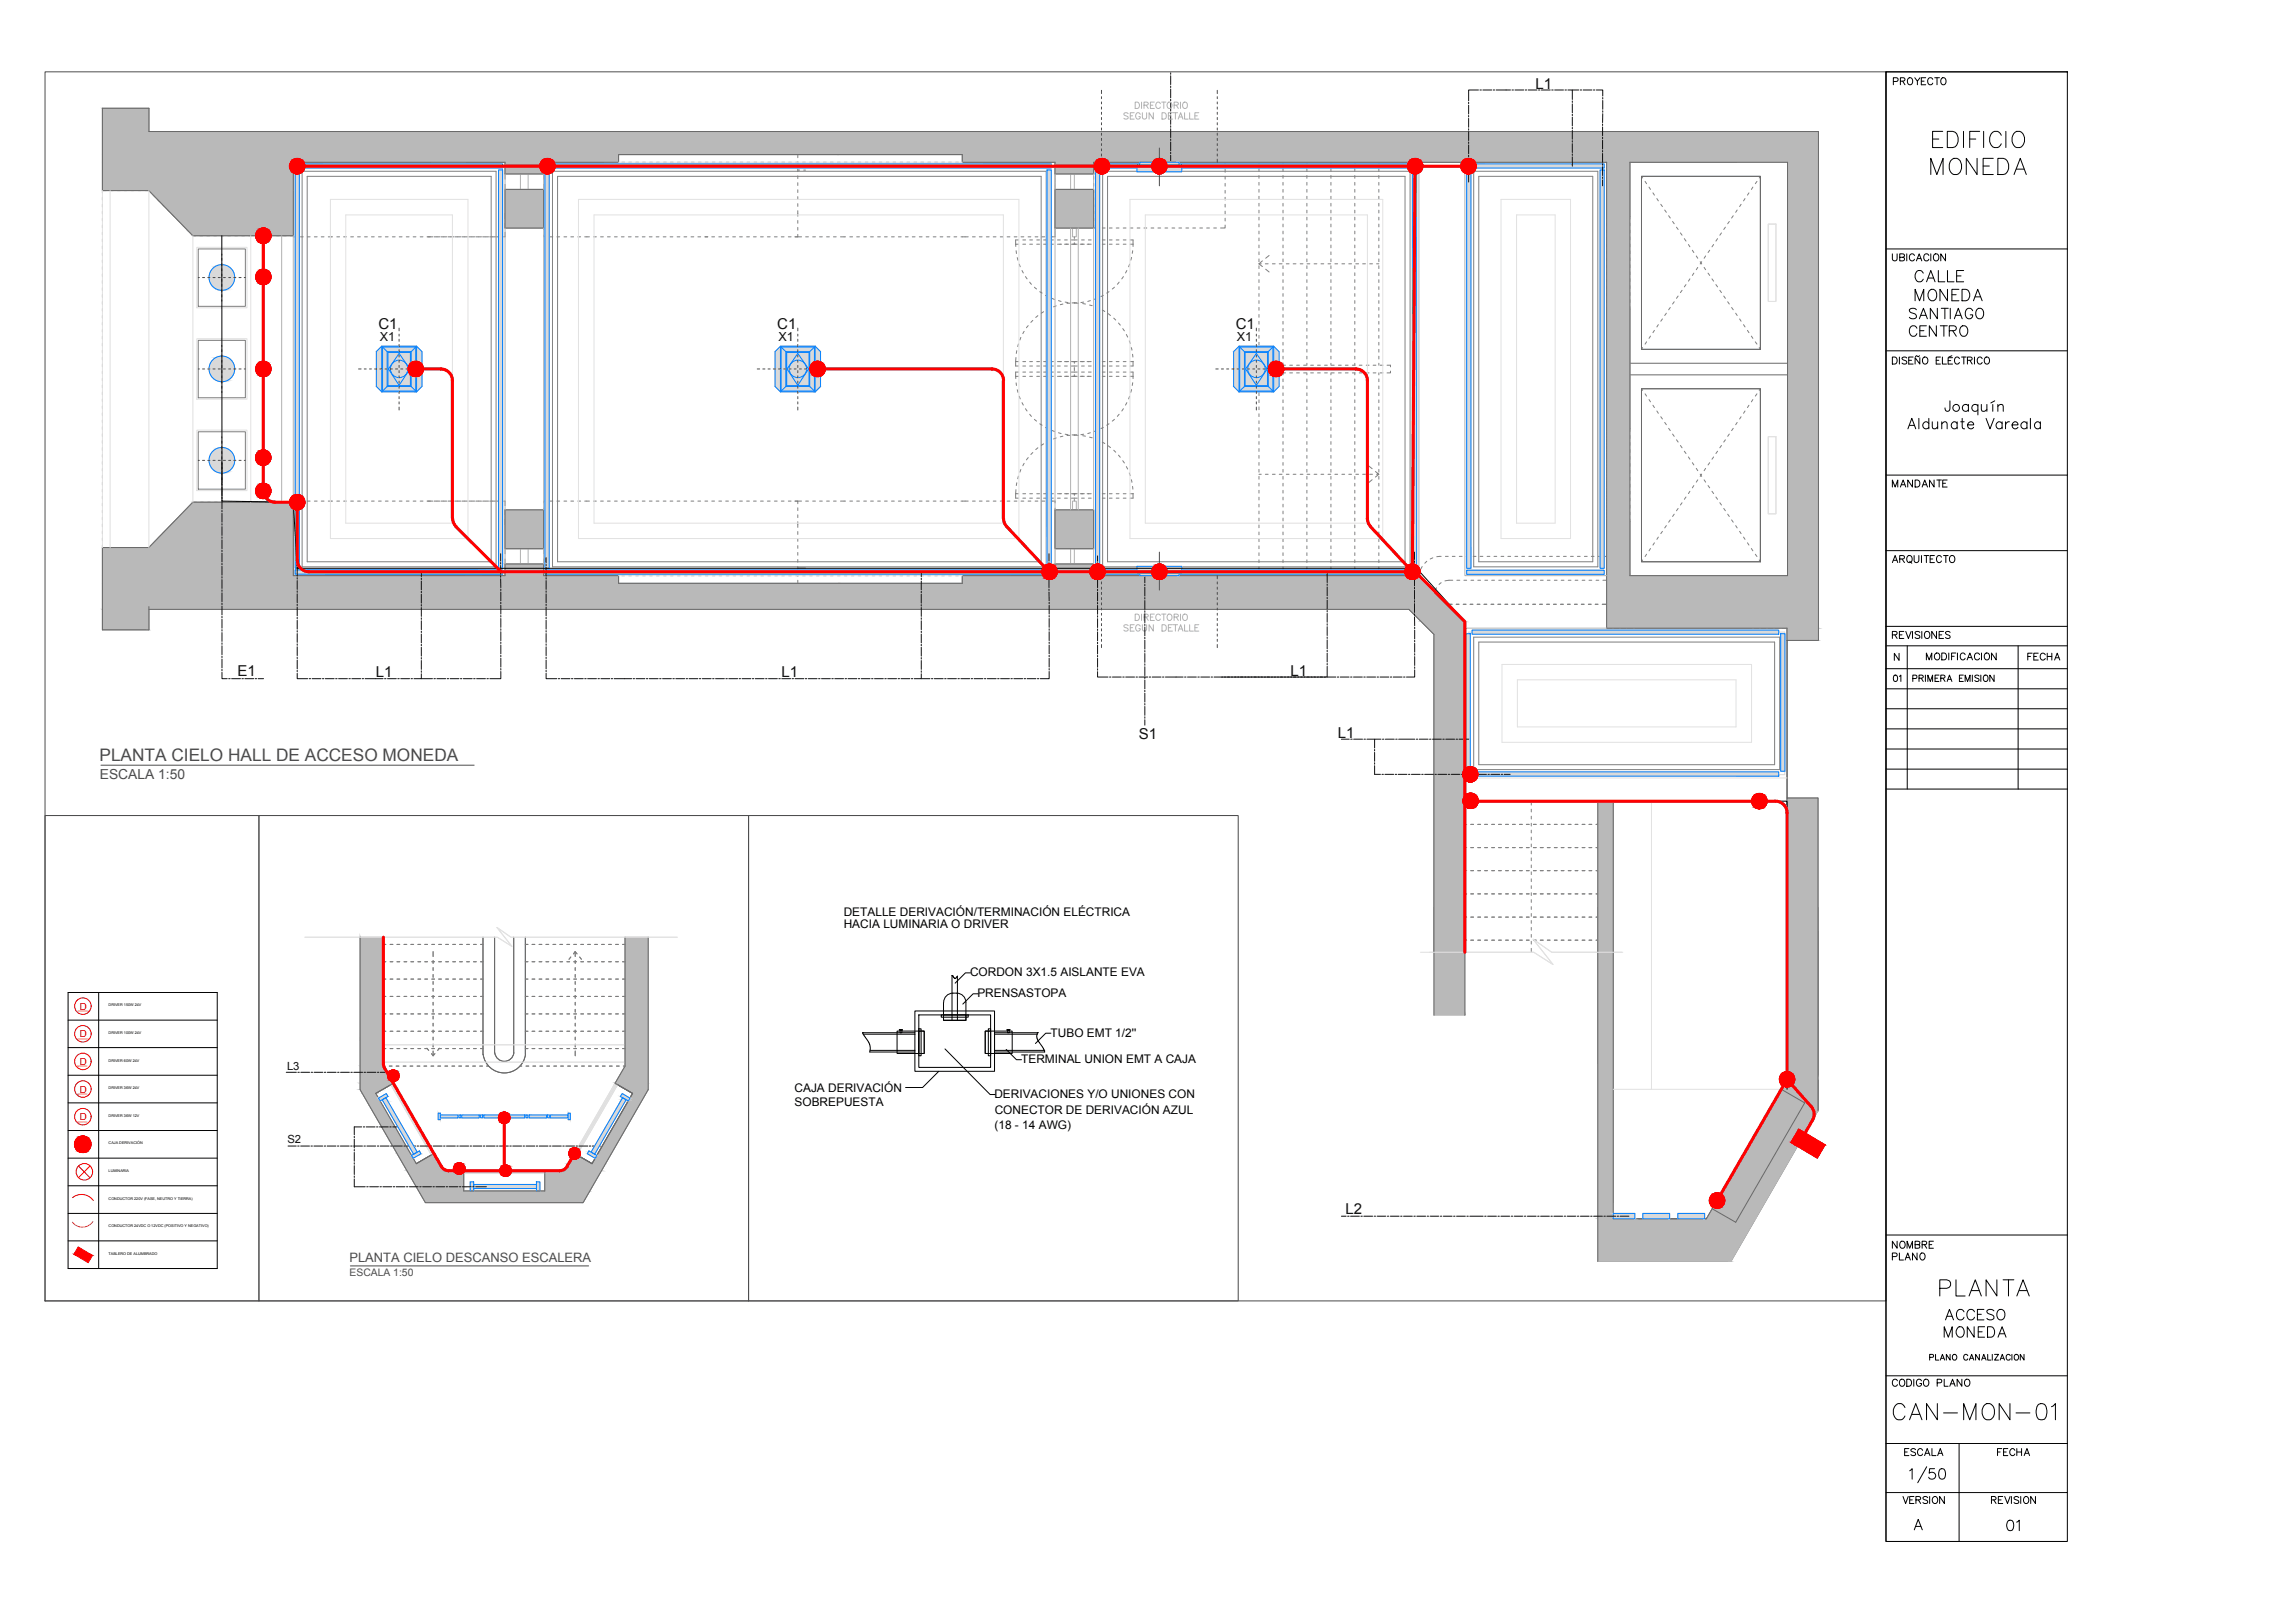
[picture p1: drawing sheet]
<svg xmlns="http://www.w3.org/2000/svg" width="594mm" height="420mm" viewBox="0 0 594 420" stroke-linecap="round" stroke-linejoin="round" font-family="sans-serif">
<defs><g id="words">
<g font-size="7.9">
<text x="500.9" y="336.9">PLANTA</text>
<text x="488.9" y="368.7">CAN-MON-01</text>
</g>
<text font-size="6.2" x="518.2" y="397.6">01</text>
<g font-size="5.3">
<text x="491.8" y="378.2">ESCALA</text>
<text x="515.8" y="378.2">FECHA</text>
</g>
<g font-size="4.9">
<text x="488.9" y="23.3">PROYECTO</text>
<text x="488.6" y="68.8">UBICACION</text>
<text x="488.6" y="127.4">MANDANTE</text>
<text x="523.5" y="172.2">FECHA</text>
<text x="488.9" y="177.8">01</text>
<text x="488.6" y="360.2">CODIGO PLANO</text>
<text x="491.4" y="390.5">VERSION</text>
</g>
<text font-size="4.5" fill="#4c4c4c" x="25.8" y="196.9">PLANTA CIELO HALL DE ACCESO MONEDA</text>
<g font-size="3.9" fill="#101010">
<text x="397.5" y="22.9">L1</text>
<text x="98" y="85.2">C1</text>
<text x="201.2" y="85.2">C1</text>
<text x="319.9" y="85.2">C1</text>
<text x="61.4" y="175.1">E1</text>
<text x="97.3" y="175.3">L1</text>
<text x="202.3" y="175.3">L1</text>
<text x="334" y="174.9">L1</text>
<text x="294.8" y="191.2">S1</text>
<text x="346.3" y="191">L1</text>
<text x="348.3" y="314.2">L2</text>
</g>
<text font-size="3.6" fill="#4c4c4c" x="25.8" y="201.6">ESCALA 1:50</text>
<text font-size="3.4" fill="#4c4c4c" x="90.4" y="326.8">PLANTA CIELO DESCANSO ESCALERA</text>
<g font-size="3.2" fill="#101010">
<text x="98.3" y="88.3">X1</text>
<text x="201.5" y="88.3">X1</text>
<text x="320.2" y="88.3">X1</text>
</g>
<g font-size="3.1">
<text x="218.4" y="237.1">DETALLE DERIVACIÓN/TERMINACIÓN ELÉCTRICA</text>
<text x="218.4" y="240.1">HACIA LUMINARIA O DRIVER</text>
<text x="251.1" y="252.7">CORDON 3X1.5 AISLANTE EVA</text>
<text x="253" y="258.2">PRENSASTOPA</text>
<text x="272" y="268.4">TUBO EMT 1/2''</text>
<text x="264.3" y="275.2">TERMINAL UNION EMT A CAJA</text>
<text x="205.7" y="282.7">CAJA DERIVACIÓN</text>
<text x="205.7" y="286.4">SOBREPUESTA</text>
<text x="257.4" y="284.2">DERIVACIONES Y/O UNIONES CON</text>
<text x="257.4" y="292.2">(18 - 14 AWG)</text>
<text x="257.5" y="288.5">CONECTOR DE DERIVACIÓN AZUL</text>
</g>
<g font-size="2.9" fill="#101010">
<text x="74.3" y="277">L3</text>
<text x="74.4" y="295.8">S2</text>
</g>
<text font-size="2.7" fill="#4c4c4c" x="90.5" y="330.4">ESCALA 1:50</text>
<g font-size="2.5" fill="#f00">
<text x="20.7" y="261.4">D</text>
<text x="20.7" y="268.6">D</text>
<text x="20.7" y="275.7">D</text>
<text x="20.7" y="282.8">D</text>
<text x="20.7" y="290">D</text>
</g>
<g font-size="1">
<text x="28.1" y="260.5">DRIVER 150W 24V</text>
<text x="28.1" y="267.6">DRIVER 100W 24V</text>
<text x="28.1" y="274.8">DRIVER 60W 24V</text>
<text x="28.1" y="282">DRIVER 36W 24V</text>
<text x="28.1" y="289.1">DRIVER 36W 12V</text>
<text x="28.1" y="296.2">CAJA DERIVACIÓN</text>
<text x="28.1" y="303.4">LUMINARIA</text>
<text x="28.1" y="310.5">CONDUCTOR 220V (FASE, NEUTRO Y TIERRA)</text>
<text x="28.1" y="317.7">CONDUCTOR 24VDC O 12VDC (POSITIVO Y NEGATIVO)</text>
<text x="28.1" y="324.8">TABLERO DE ALUMBRADO</text>
</g>
<g font-size=".6" fill="#f00">
<text x="20.1" y="262">150W/24V</text>
<text x="20.1" y="269.1">100W/24V</text>
<text x="20.1" y="276.3">60W/24V</text>
<text x="20.1" y="283.4">36W/24V</text>
<text x="20.1" y="290.6">36W/12V</text>
</g>
</g></defs>
<!-- layer: ACCESO MONEDA$0$PROYECCION -->
<g fill="none" stroke="#7f7f7f" stroke-width=".26">
<path d="M26.5 51.1v.7M26.5 52.9v.7M26.5 54.7v.7M26.5 56.5v.7M26.5 58.3v.7M27.5 49.3h-1v.7M28.5 49.3h.8M30.4 49.3h.7M32.1 49.3h.8M34 49.3h.7M35.7 49.3h.8M37.6 49.3h.9l.3 .3"/>
<path d="M39.6 50.4l.5 .5M40.8 51.7l.5 .5M42.1 53l.5 .5M43.4 54.3l.4 .5M44.6 55.6l.5 .5M45.9 56.9l.5 .5M47.1 58.1l.5 .5M48.4 59.5l.5 .5M75.9 44v.7M75.9 45.8v.7M75.9 47.6v.7M75.9 49.4v.7"/>
<path d="M75.9 51.2v.7M75.9 53v.7M75.9 54.8v.7M75.9 56.6v.7M75.9 58.3v.8M77.1 42h-1.2v.9M78.2 42h.7M80 42h.7M81.8 42h.7M83.6 42h.7M85.4 42h.7M87.2 42h.7"/>
<path d="M89 42h.7M90.8 42h.7M92.6 42h.7M94.4 42h.7M96.2 42h.7M98 42h.7M99.8 42h.7M101.6 42h.7M103.3 42h.8M105.2 42h.7M106.9 42h.8M108.8 42h.7"/>
<path d="M110.5 42h.8M112.4 42h.7M114.1 42h.8M116 42h.7M117.7 42h.8M119.6 42h.7M121.3 42h.8M123.2 42h.7M124.9 42h.8M126.8 42h.7M128.6 42h.7M130.4 42h.7"/>
<path d="M130.7 45v1.4M130.7 47.7v1.3M130.7 55.3v1.2M130.7 57.9v.9M132.2 42h.7M134 42h.7M135.8 42h.7M137.6 42h.7M139.4 42h.7M140.7 45v1.4M140.7 47.7v1.3M140.7 59v.5"/>
<path d="M141.2 42h.7M143 42h.7M144.8 42h.7M146.6 42h.7M148.4 42h.7M150.2 42h.7M151.9 42h.8M153.8 42h.7M155.5 42h.8M157.4 42h.7M159.1 42h.8M161 42h.7"/>
<path d="M162.7 42h.8M164.6 42h.7M166.3 42h.8M168.2 42h.7M169.9 42h.8M171.8 42h.7M173.5 42h.8M175.4 42h.7M177.2 42h.7M179 42h.7M180.8 42h.7M182.6 42h.7"/>
<path d="M184.4 42h.7M186.2 42h.7M188 42h.7M189.8 42h.7M191.6 42h.7M193.4 42h.7M195.2 42h.7M196.9 42h.8M198.8 42h.7M200.5 42h.8M202.4 42h.7M204.1 42h.8"/>
<path d="M206 42h.7M206.5 40v.8M206.5 41.9v.7M206.5 43.7v.7M206.5 45.5v.7M206.5 47.3v.7M206.5 49.1v.7M206.5 50.9v.7M206.5 52.7v.7M206.5 54.5v1.5M206.5 57.1v.7M206.5 58.9v.7"/>
<path d="M206.5 44h.5M207.7 42h.8M208 44h.5M209.6 42h.7M211.3 42h.8M213.2 42h.7M214.9 42h.8M216.8 42h.7M218.5 42h.8M220.4 42h.7M222.1 42h.8M224 42h.7"/>
<path d="M225.8 42h.7M227.6 42h.7M229.4 42h.7M231.2 42h.7M233 42h.7M234.8 42h.7M236.6 42h.7M238.4 42h.7M240.2 42h.7M241.9 42h.8M243.8 42h.7M245.5 42h.8"/>
<path d="M247.4 42h.7M249.1 42h.8M251 42h.7M252.7 42h.8M254.6 42h.7M256.3 42h.8M258.2 42h.7M259.9 42h.8M261.8 42h.7M263.5 42h.8M265.4 42h.7M267.1 42h.8"/>
<path d="M269 42h.7M270.7 42h.8M272.6 42h.7M273.1 45v.1M273.1 45.3v.1M273.1 45.5v.1M273.1 45.7v.1M273.1 46v.1M273.1 46.2v.1M273.1 46.4v.1M273.1 46.7v.1M273.1 46.9v.1"/>
<path d="M273.1 47.1v.1M273.1 47.3v.1M273.1 47.6h.1M273.1 47.8v.1M273.1 48v.1M273.1 48.2v.1M273.1 48.4v.1M273.1 48.7v.1M273.1 48.9v.1M273.1 59v.1M273.1 59.2v.1M273.1 59.5h.1"/>
<path d="M273.1 59.7v.1M273.1 59.9v.1M274.3 42h.8M276.2 42h.7M278 42h.7M279.8 42h.7M281.6 42h.7M283.1 58.3v.7h1.2M283.1 43.9v.7M283.1 45.6v.8M283.1 47.5v.7M283.1 49.3v.7"/>
<path d="M283.1 51.1v.7M283.1 52.9v.7M283.1 54.7v.7M283.1 56.5v.7M283.4 42h.7M284.3 42h-1.2v.8M285.2 42h.9M285.3 59h.8M286.9 42h1M287.2 59h.7M288.8 42h.9M288.9 59h.8"/>
<path d="M290.5 42h1M290.8 59h.7M292.4 42h.9M292.5 59h.8M294.1 42h1M294.4 59h.7M296 42h.9M296.1 59h.8M297.7 42h1M298 59h.7M299.6 42h.9M299.7 59h.8"/>
<path d="M301.3 42h1M301.6 59h.7M303.2 42h.9M303.4 59h.7M304.9 42h1M305.2 59h.7M306.8 42h.9M307 59h.7M308.5 42h1M308.8 59h.7M310.4 42h.9M310.6 59h.7"/>
<path d="M312.1 42h1M312.3 59h.8M314 42h.9M314.2 59h.7M315.7 42h1.4v.8M317.1 58.3v.7h-1.2M317.1 43.9v.7M317.1 45.6v.8M317.1 47.5v.7M317.1 49.3v.7M317.1 51.1v.7M317.1 52.9v.7"/>
<path d="M317.1 54.7v.7M317.1 56.5v.7M317.6 42h.7M319.3 42h.8M321.2 42h.7M322.9 42h.8M324.8 42h.7M325.9 42v.6M325.9 43.6v.7M325.9 45.4v.8M325.9 47.2v.7M325.9 49v.8"/>
<path d="M325.9 50.8v.7M325.9 52.6v.8M325.9 54.4v.7M325.9 56.2v.8M325.9 58v.7M325.9 59.8v.8M326.6 42h.7M328.4 42h.7M330.2 42h.7M331.9 42h.8M332.1 42v.6M332.1 43.6v.7"/>
<path d="M332.1 45.4v.8M332.1 47.2v.7M332.1 49v.8M332.1 50.8v.7M332.1 52.6v.8M332.1 54.4v.7M332.1 56.2v.8M332.1 58v.7M332.1 59.8v.8M333.8 42h.7M335.5 42h.8M337.4 42h.7"/>
<path d="M338.3 42v.6M338.3 43.6v.7M338.3 45.4v.8M338.3 47.2v.7M338.3 49v.8M338.3 50.8v.7M338.3 52.6v.8M338.3 54.4v.7M338.3 56.2v.8M338.3 58v.7M338.3 59.8v.8M339.1 42h.8"/>
<path d="M341 42h.7M342.7 42h.8M344.5 43.6v.7M344.5 45.4v.8M344.5 47.2v.7M344.5 49v.8M344.5 50.8v.7M344.5 52.6v.8M344.5 54.4v.7M344.5 56.2v.8M344.5 58v.7M344.5 59.8v.8"/>
<path d="M345.3 42h-.7l-.1 .6M346.3 42h.8M348.2 42h.7M349.9 42h.8v.6M350.7 43.6v.7M350.7 45.4v.8M350.7 47.2v.7M350.7 49v.8M350.7 50.8v.7M350.7 52.6v.8M350.7 54.4v.7M350.7 56.2v.8"/>
<path d="M350.7 58v.7M350.7 59.8v.8M351.8 42h.7M353.5 42h.8M355.4 42h.7M356.9 42v.6M356.9 43.6v.7M356.9 45.4v.8M356.9 47.2v.7M356.9 49v.8M356.9 50.8v.7M356.9 52.6v.8"/>
<path d="M356.9 54.4v.7M356.9 56.2v.8M356.9 58v.7M356.9 59.8v.8M357.1 42h.8M359 42h.7M360.7 42h.8M362.6 42h.7M364.3 42h.8M366.2 42h.7M367.9 42h.8M369.8 42h.7"/>
<path d="M371.5 42h.8M373.4 42h.7M375.2 42h.7M377 42h.7M378.8 42h.7M380.5 42h.8M382.4 42h.7M384.1 42h.8M386 42h.7M387.7 42h.8M389.6 42h.7M391.3 42h.8"/>
<path d="M393.2 42h.7M394.9 42h.8M396.8 42h.7M398.5 42h.8M400.4 42h.7M402.1 42h.8M404 42h.7M405.7 42h.8M407.6 42h.7M409.3 42h.8M411.2 42h.7M412.9 42h.8"/>
<path d="M414.8 42h1.1v.4M415.9 43.5v.7M415.9 45.3v.7M415.9 47.1v.7M415.9 48.9v.7M415.9 50.7v.7M415.9 52.5v.7M415.9 54.3v.7M415.9 56v.8M415.9 57.8v.8M415.9 59.6v.8M421.9 56v.7"/>
<path d="M421.9 57.8v.7M421.9 59.6v.7M424.9 45.6l.3 .5M425.8 47l.4 .6M426.9 48.4l.3 .6M427.9 49.9l.4 .6M428.9 51.4l.4 .6M429.9 52.9l.4 .6M430.9 54.4l.4 .6M431.9 55.9l.5 .5M433 57.3l.4 .6M434 58.8l.4 .6"/>
<path d="M446.6 58.8l-.4 .6M447.6 57.3l-.4 .6M448.7 55.9l-.5 .5M449.7 54.4l-.4 .6M450.7 52.9l-.4 .6M451.7 51.4l-.4 .6M452.7 49.9l-.4 .6M453.7 48.4l-.3 .6M454.8 47l-.4 .6M455.7 45.6l-.3 .5M26.5 60.1v.7M26.5 61.9v.7"/>
<path d="M26.5 63.7v.7M26.5 65.5v.7M26.5 67.3v.7M26.5 69.1v.7M26.5 70.9v.7M26.5 72.7v.7M26.5 74.5v.7M26.5 76.3v.7M26.5 78.1v.7M26.5 79.9v.7M49.6 60.7l.3 .3h.8M51.7 61h.8"/>
<path d="M53.6 61h.7M55.3 61h.8M57.2 61h.7M58.9 61h.8M60.8 61h.7M62.6 61h.7M64.4 61h.7M66.2 61h.7M68 61h.7M69.8 61h.7M71.6 61h.7M73.4 61h.7"/>
<path d="M75.9 60.2v.8h-.7M75.9 61.3h.8M77.8 61.3h.7M79.6 61.3h.7M81.4 61.3h.7M83.2 61.3h.7M85 61.3h1.1M87.2 61.3h.7M89 61.3h.7M90.8 61.3h.7M92.6 61.3h.7M94.4 61.3h.7"/>
<path d="M96.2 61.3h.7M98 61.3h.7M99.8 61.3h.7M101.6 61.3h.7M103.3 61.3h.8M105.2 61.3h.7M106.9 61.3h.8M108.8 61.3h.7M110.5 61.3h1.5M112.4 61.3h1.4M114.1 61.3h1.5M116 61.3h1.4"/>
<path d="M117.7 61.3h1.6M119.6 61.3h1.4M121.3 61.3h.8M122.1 61.3h.8M123.2 61.3h1.4M124.9 61.3h.8M125.7 61.3h.8M126.8 61.3h1.4M128.6 61.3h1.3M130.7 60.1v1.2h-.3M140.7 60.8v.5h.6M142.3 61.3h.8"/>
<path d="M144.2 61.3h.7M146 61.3h.7M147.8 61.3h.7M149.6 61.3h.7M151.4 61.3h1.2M153.6 61.3h.8M155.5 61.3h.7M157.2 61.3h.8M159.1 61.3h.7M160.8 61.3h.8M162.7 61.3h.7M164.5 61.3h.7"/>
<path d="M166.3 61.3h.7M168.1 61.3h.7M169.9 61.3h.7M171.7 61.3h.7M173.5 61.3h.7M175.3 61.3h.7M177.1 61.3h.7M178.9 61.3h.7M180.7 61.3h.7M182.5 61.3h.7M184.2 61.3h.8M186.1 61.3h.7"/>
<path d="M187.8 61.3h.8M189.7 61.3h.7M191.4 61.3h.8M193.3 61.3h.7M195 61.3h.8M196.9 61.3h.7M198.6 61.3h.8M200.5 61.3h.7M202.2 61.3h.8M204.1 61.3h.7M205.8 61.3h1.7M206.5 60.7v.6h-.7"/>
<path d="M208.5 61.3h.8M210.4 61.3h.7M212.1 61.3h.8M214 61.3h.7M215.7 61.3h.8M217.6 61.3h1.3M220 61.3h.7M221.8 61.3h.7M223.6 61.3h.7M225.4 61.3h.7M227.2 61.3h.7M229 61.3h.7"/>
<path d="M230.8 61.3h.7M232.6 61.3h.7M234.4 61.3h.7M236.1 61.3h.8M238 61.3h.7M239.7 61.3h.8M241.6 61.3h.7M243.3 61.3h.8M245.2 61.3h.7M246.9 61.3h.8M248.8 61.3h1.8M251.7 61.3h.7"/>
<path d="M253.5 61.3h.7M255.3 61.3h.7M257.1 61.3h.7M258.9 61.3h.7M260.7 61.3h.7M262.5 61.3h.7M263 64.9l.1 .7M263.3 66.7l.2 .7M263.7 63.2h-.8v.6M263.7 62.1h-.8v1.1M263.8 68.4l.3 .7M264.3 61.3h.7"/>
<path d="M264.6 70l.3 .7M264.8 63.2h.7M264.8 62.1h.7M265.4 71.6l.5 .6M266.1 61.3h.7M266.5 73l.5 .6M266.5 63.2h.8M266.5 62.1h.8M267.8 74.4l.5 .4M267.9 61.3h.8M268.4 63.2h.7M268.4 62.1h.7"/>
<path d="M269.2 75.5l.6 .4M269.7 61.3h.7M270.1 63.2h.8M270.1 62.1h.8M270.7 76.5l.6 .3M271.5 61.3h.9M271.8 79.9l-.7 .3M272 63.2h.7M272 62.1h.7M272.3 77.2l.6 .3M272.6 61.3h.1M272.8 61.3h.1"/>
<path d="M273 61.3h.1M273.1 60.1v.1M273.1 60.3v.2M273.1 60.6v.1M273.1 60.8v.1M273.1 61v.1M273.1 61.3h.1M273.4 79.2l-.7 .2M273.7 63.2h1.1M273.7 62.1h.8M274 77.8l.7 .2M275.1 78.7l-.6 .2"/>
<path d="M275.6 63.2h1M275.6 62.1h.7M275.7 78.2l.8 .1M276.9 78.5h-.7M277.3 63.2h1.6M277.3 62.1h1.6M277.5 78.4h1.2M278.1 61.3v.4M278.1 62.8v.4M278.1 78.4l1.1 .1M279.6 63.2h1.1M280 62.1h.7"/>
<path d="M280.3 78.6l.7 .1M280.5 78.2l-.7 .1M281.4 63.2h1.1M281.7 62.1h.8M282 79l.7 .1M282.3 77.8l-.7 .2M283.6 63.2h.7M283.6 62.1h.7M283.7 79.5l.7 .3M283.9 77.2l-.6 .3M285.3 63.2h.8M285.3 62.1h.8"/>
<path d="M285.6 76.5l-.7 .3M287.1 75.5l-.6 .4M287.2 63.2h.7M287.2 62.1h.7M288.5 74.4l-.6 .4M288.9 63.2h.8M288.9 62.1h.8M289.7 73l-.5 .6M290.8 63.2h.7M290.8 62.1h.7M290.8 71.6l-.4 .6M291.7 70l-.3 .7"/>
<path d="M292.4 68.4l-.2 .7M292.5 62.1h.8v1.7M292.5 63.2h.8M292.9 66.6l-.2 .8M293.2 64.9l-.1 .7M325.9 61.6v.7M325.9 63.4v.7M325.9 65.2v.7M325.9 67v.7M325.9 68.8v.7M325.9 70.6v.7M325.9 72.4v.7"/>
<path d="M325.9 74.2v.7M325.9 76v.7M325.9 77.8v.7M325.9 79.6v.7M325.9 68.3h.6M325.9 68.3l.9 .7M326.8 67.5l-.9 .8M327.5 68.3h.8M327.6 69.7l.9 .7M328.5 66.1l-.9 .8M329.4 68.3h.7M331.1 68.3h.8"/>
<path d="M332.1 61.6v.7M332.1 63.4v.7M332.1 65.2v.7M332.1 67v.7M332.1 68.8v.7M332.1 70.6v.7M332.1 72.4v.7M332.1 74.2v.7M332.1 76v.7M332.1 77.8v.7M332.1 79.6v.7M333 68.3h.7"/>
<path d="M334.7 68.3h.8M336.6 68.3h.7M338.3 61.6v.7M338.3 63.4v.7M338.3 65.2v.7M338.3 67v.7M338.3 68.8v.7M338.3 70.6v.7M338.3 72.4v.7M338.3 74.2v.7M338.3 76v.7M338.3 77.8v.7"/>
<path d="M338.3 79.6v.7M338.3 68.3h.8M340.2 68.3h.7M341.9 68.3h.8M343.8 68.3h.7M344.5 61.6v.7M344.5 63.4v.7M344.5 65.2v.7M344.5 67v.7M344.5 68.8v.7M344.5 70.6v.7M344.5 72.4v.7"/>
<path d="M344.5 74.2v.7M344.5 76v.7M344.5 77.8v.7M344.5 79.6v.7M345.5 68.3h.8M347.4 68.3h.7M349.1 68.3h.8M350.7 61.6v.7M350.7 63.4v.7M350.7 65.2v.7M350.7 67v.7M350.7 68.8v.7"/>
<path d="M350.7 70.6v.7M350.7 72.4v.7M350.7 74.2v.7M350.7 76v.7M350.7 77.8v.7M350.7 79.6v.7M351 68.3h.7M352.7 68.3h.8M354.6 68.3h.7M356.3 68.3h.6M356.9 61.6v.7M356.9 63.4v.7"/>
<path d="M356.9 65.2v.7M356.9 67v.7M356.9 68.8v.7M356.9 70.6v.7M356.9 72.4v.7M356.9 74.2v.7M356.9 76v.7M356.9 77.8v.7M356.9 79.6v.7M415.9 61.4v.8M415.9 63.2v.8M415.9 65v.8"/>
<path d="M415.9 66.8v.8M415.9 68.6v.8M415.9 70.4v.8M415.9 72.2v.8M415.9 74v.8M415.9 75.7v.9M415.9 77.6v.8M415.9 79.4v.8M421.9 61.4v.7M421.9 63.2v.7M421.9 65v.7M421.9 66.8v.7"/>
<path d="M421.9 68.6v.7M421.9 70.4v.7M421.9 72.2v.7M421.9 74v.7M421.9 75.7v.8M421.9 77.6v.7M421.9 79.4v.6M432.4 79.6l-.5 .6M433.4 78.1l-.4 .6M434.4 76.6l-.4 .6M435 60.3l.4 .6M435.4 75.2l-.4 .5"/>
<path d="M436 61.8l.4 .6M436.4 73.7l-.4 .6M437.1 63.3l.3 .6M437.4 72.2l-.3 .6M438.1 64.8l.4 .6M438.5 70.7l-.4 .6M439.1 66.3l.4 .6M439.5 69.2l-.4 .6M440.1 67.7l.4 .6M440.5 67.7l-.4 .6M441.1 69.2l.4 .6M441.5 66.3l-.4 .6"/>
<path d="M442.1 70.7l.5 .6M442.6 64.8l-.5 .6M443.2 72.2l.4 .6M443.6 63.3l-.4 .6M444.2 73.7l.4 .6M444.6 61.8l-.4 .6M445.2 75.2l.4 .5M445.6 60.3l-.4 .6M446.2 76.6l.4 .6M447.2 78.1l.4 .6M448.2 79.6l.5 .6M26.5 81.7v.7"/>
<path d="M26.5 83.5v.7M26.5 85.3v.7M26.5 87.1v.7M26.5 88.9v.7M26.5 90.6v.8M26.5 92.5v.7M26.5 94.2v.8M26.5 96.1v.7M26.5 97.9v.7M26.5 99.7v.7M262.9 93.6v1.2h.8M263 92.6l-.1 1h.8"/>
<path d="M263 99.1l.1 .7M263.2 90.8l-.1 .7M263.6 89l-.1 .7M263.7 97.4h-.8v.6M263.7 96.3h-.8v1.1M264.3 87.3l-.3 .7M264.8 93.6h.7M264.8 94.8h.7M264.8 97.4h.7M264.8 96.3h.7M265.1 85.8l-.3 .6M266.2 84.3l-.5 .6"/>
<path d="M266.5 93.6h.8M266.5 94.8h.8M266.5 97.4h.8M266.5 96.3h.8M267.3 82.9l-.5 .6M268.4 93.6h.7M268.4 94.8h.7M268.4 97.4h.7M268.4 96.3h.7M268.7 81.7l-.6 .5M270.1 93.6h.8M270.1 94.8h.8"/>
<path d="M270.1 80.7l-.5 .4M270.1 97.4h.8M270.1 96.3h.8M272 93.6h.7M272 94.8h.7M272 97.4h.7M272 96.3h.7M273.7 93.6h1.1M273.7 94.8h.8M273.7 97.4h1.1M273.7 96.3h.8M275.6 93.6h1"/>
<path d="M275.6 94.8h.7M275.6 97.4h1M275.6 96.3h.7M277.3 93.6h1.6M277.3 94.8h1.6M277.3 97.4h1.6M277.3 96.3h1.6M278.1 93.6v.4M278.1 95.1v.8M278.1 97v.4M279.6 93.6h1.1M279.6 97.4h1.1"/>
<path d="M280 94.8h.7M280 96.3h.7M281.4 93.6h1.1M281.4 97.4h1.1M281.7 94.8h.8M281.7 96.3h.8M283.6 93.6h.7M283.6 94.8h.7M283.6 97.4h.7M283.6 96.3h.7M285.3 80.3l.7 .4M285.3 93.6h.8"/>
<path d="M285.3 94.8h.8M285.3 97.4h.8M285.3 96.3h.8M286.9 81.2l.6 .5M287.2 93.6h.7M287.2 94.8h.7M287.2 97.4h.7M287.2 96.3h.7M288.3 82.4l.5 .5M288.9 93.6h.8M288.9 94.8h.8M288.9 97.4h.8"/>
<path d="M288.9 96.3h.8M289.5 83.6l.5 .6M290.6 85.1l.5 .6M290.8 93.6h.7M290.8 94.8h.7M290.8 97.4h.7M290.8 96.3h.7M291.6 86.6l.3 .7M292.3 88.2l.3 .7M292.5 93.6h.8M292.5 96.3h.8v1.7M292.5 97.4h.8"/>
<path d="M292.8 90l.2 .6M293.2 91.7l.1 .7M293.2 99.1l-.1 .7M293.3 93.5v1.3h-.8M322.9 96.1v.4h.9M323.8 94.5h-.9v.5M324.8 96.5h.8M324.8 94.5h.8M325.9 81.4v.7M325.9 83.2v.7M325.9 85v.7M325.9 86.8v.8"/>
<path d="M325.9 88.6v.7M325.9 90.4v.8M325.9 92.2v.7M325.9 94v.5M325.9 96.5v.5M325.9 98.1v.7M325.9 99.9v.7M326.7 96.5h.7M326.7 94.5h.7M328.4 96.5h.8M328.4 94.5h.8M330.3 96.5h.7"/>
<path d="M330.3 94.5h.7M332 96.5h.8M332 94.5h.8M332.1 81.4v.7M332.1 83.2v.7M332.1 85v.7M332.1 86.8v.8M332.1 88.6v.7M332.1 90.4v.8M332.1 92.2v.7M332.1 94v.5M332.1 96.5v.5"/>
<path d="M332.1 98.1v.7M332.1 99.9v.7M333.9 96.5h.7M333.9 94.5h.7M335.6 96.5h.8M335.6 94.5h.8M337.5 96.5h.7M337.5 94.5h.7M338.3 81.4v.7M338.3 83.2v.7M338.3 85v.7M338.3 86.8v.8"/>
<path d="M338.3 88.6v.7M338.3 90.4v.8M338.3 92.2v.7M338.3 94v.5M338.3 96.5v.5M338.3 98.1v.7M338.3 99.9v.7M339.3 96.5h.7M339.3 94.5h.7M341.1 96.5h.7M341.1 94.5h.7M342.9 96.5h.7"/>
<path d="M342.9 94.5h.7M344.5 81.4v.7M344.5 83.2v.7M344.5 85v.7M344.5 86.8v.8M344.5 88.6v.7M344.5 90.4v.8M344.5 92.2v.7M344.5 94v.5M344.5 96.5v.5M344.5 98.1v.7M344.5 99.9v.7"/>
<path d="M344.6 96.5h.8M344.6 94.5h.8M346.5 96.5h.7M346.5 94.5h.7M348.2 96.5h.8M348.2 94.5h.8M350.1 96.5h.7M350.1 94.5h.7M350.7 81.4v.7M350.7 83.2v.7M350.7 85v.7M350.7 86.8v.8"/>
<path d="M350.7 88.6v.7M350.7 90.4v.8M350.7 92.2v.7M350.7 94v.5M350.7 96.5v.5M350.7 98.1v.7M350.7 99.9v.7M351.8 96.5h.8M351.8 94.5h.8M353.7 96.5h.7M353.7 94.5h.7M355.4 96.5h.8"/>
<path d="M355.4 94.5h.8M356.9 81.4v.7M356.9 83.2v.7M356.9 85v.7M356.9 86.8v.8M356.9 88.6v.7M356.9 90.4v.8M356.9 92.2v.7M356.9 94v.5M356.9 96.5v.5M356.9 98.1v.7M356.9 99.9v.7"/>
<path d="M357.3 96.5h.7M357.3 94.5h.7M359 94.5h.9v.5M359.9 96.1v.4h-.9M415.9 81.3v.7M415.9 83.1v.7M415.9 84.9v.7M415.9 86.7v.7M415.9 88.4v.8M415.9 90.3v.7M415.9 92.1v.7M415.9 93.9v.7"/>
<path d="M415.9 95.7v.7M415.9 97.5v.7M415.9 99.3v.7M425.2 90l-.3 .4M426.2 88.5l-.4 .6M427.2 87l-.3 .6M428.3 85.5l-.4 .6M429.3 84l-.4 .6M430.3 82.6l-.4 .6M431.3 81.1l-.4 .6M449.3 81.1l.4 .6M450.3 82.6l.4 .6"/>
<path d="M451.3 84l.4 .6M452.3 85.5l.4 .6M453.4 87l.3 .6M454.4 88.5l.4 .6M455.4 90l.3 .4M26.5 101.5v.7M26.5 103.3v.7M26.5 105.1v.7M26.5 106.9v.7M26.5 108.7v.7M26.5 110.5v.7M26.5 112.3v.7"/>
<path d="M26.5 114.1v.7M26.5 115.9v.7M26.5 117.7v.7M26.5 119.5v.7M263.3 100.9l.2 .7M263.8 102.6l.3 .7M264.6 104.2l.3 .7M265.1 119.9l-.3 .7M265.4 105.8l.5 .6M266.2 118.5l-.5 .6M266.5 107.2l.5 .6M267.3 117.2l-.5 .5"/>
<path d="M267.8 108.6l.5 .4M268.7 115.9l-.6 .5M269.2 109.7l.6 .4M270.1 114.9l-.5 .4M270.7 110.7l.6 .3M271.8 114.1l-.7 .3M272.3 111.4l.6 .3M273.4 113.4l-.7 .2M274 112l.7 .2M275.1 112.9l-.6 .2M275.7 112.4l.8 .1M276.9 112.7h-.7"/>
<path d="M277.5 112.6h.6M278 112.6h.1M278.1 112.6l1.1 .1M278.7 112.6h-.6M280.3 112.8l.7 .1M280.5 112.4l-.7 .1M282 113.2l.7 .1M282.3 112l-.7 .2M283.7 113.7l.7 .3M283.9 111.4l-.6 .3M285.3 114.5l.7 .3M285.6 110.7l-.7 .3"/>
<path d="M286.9 115.4l.6 .5M287.1 109.7l-.6 .4M288.3 116.6l.5 .5M288.5 108.6l-.6 .4M289.5 117.8l.5 .6M289.7 107.2l-.5 .6M290.6 119.3l.5 .6M290.8 105.8l-.4 .6M291.7 104.2l-.3 .7M292.4 102.6l-.2 .7M292.9 100.9l-.2 .7M325.9 101.7v.7"/>
<path d="M325.9 103.5v.7M325.9 105.3v.8M325.9 107.1v.7M325.9 108.9v.8M325.9 110.7v.7M325.9 112.5v.8M325.9 114.3v.7M325.9 116.1v.8M325.9 117.9v.7M325.9 119.7v.8M332.1 101.7v.7M332.1 103.5v.7"/>
<path d="M332.1 105.3v.8M332.1 107.1v.7M332.1 108.9v.8M332.1 110.7v.7M332.1 112.5v.8M332.1 114.3v.7M332.1 116.1v.8M332.1 117.9v.7M332.1 119.7v.8M338.3 101.7v.7M338.3 103.5v.7M338.3 105.3v.8"/>
<path d="M338.3 107.1v.7M338.3 108.9v.8M338.3 110.7v.7M338.3 112.5v.8M338.3 114.3v.7M338.3 116.1v.8M338.3 117.9v.7M338.3 119.7v.8M344.5 101.7v.7M344.5 103.5v.7M344.5 105.3v.8M344.5 107.1v.7"/>
<path d="M344.5 108.9v.8M344.5 110.7v.7M344.5 112.5v.8M344.5 114.3v.7M344.5 116.1v.8M344.5 117.9v.7M344.5 119.7v.8M350.7 101.7v.7M350.7 103.5v.7M350.7 105.3v.8M350.7 107.1v.7M350.7 108.9v.8"/>
<path d="M350.7 110.7v.7M350.7 112.5v.8M350.7 114.3v.7M350.7 116.1v.8M350.7 117.9v.7M350.7 119.7v.8M356.9 101.7v.7M356.9 103.5v.7M356.9 105.3v.8M356.9 107.1v.7M356.9 108.9v.8M356.9 110.7v.7"/>
<path d="M356.9 112.5v.8M356.9 114.3v.7M356.9 116.1v.8M356.9 117.9v.7M356.9 119.7v.8M415.9 101.1v.7M415.9 102.9v.7M415.9 104.7v.7M415.9 106.5v.7M415.9 108.3v.7M415.9 110.1v.7M415.9 111v.7"/>
<path d="M415.9 111.9v.7M415.9 112.7v.8M415.9 113.7v.7M415.9 114.6v.7M415.9 115.5v.7M415.9 116.4v.7M415.9 117.3v.7M415.9 118.2v.7M415.9 119.1v.7M415.9 120v.7M421.9 111v.7M421.9 112.7v.8"/>
<path d="M421.9 114.6v.7M421.9 116.4v.7M421.9 118.2v.7M421.9 120v.7M424.9 100.6l.3 .5M425.8 102l.4 .5M426.9 103.4l.3 .6M427.9 104.9l.4 .6M428.9 106.4l.4 .6M429.9 107.9l.4 .6M430.9 109.4l.4 .6M431.9 110.9l.5 .6"/>
<path d="M433 112.4l.4 .6M434 113.8l.4 .6M435 115.3l.4 .6M436 116.8l.4 .6M437.1 118.3l.3 .6M438.1 119.8l.4 .6M442.6 119.8l-.5 .6M443.6 118.3l-.4 .6M444.6 116.8l-.4 .6M445.6 115.3l-.4 .6M446.6 113.8l-.4 .6M447.6 112.4l-.4 .6"/>
<path d="M448.7 110.9l-.5 .6M449.7 109.4l-.4 .6M450.7 107.9l-.4 .6M451.7 106.4l-.4 .6M452.7 104.9l-.4 .6M453.7 103.4l-.3 .6M454.8 102l-.4 .5M455.7 100.6l-.3 .5M26.5 121.3v.7M26.5 123.1v.7M26.5 124.9v.7M26.5 126.7v.7"/>
<path d="M26.5 128.5v.7M26.5 130.3v.7M26.5 132.1v.7M26.5 133.9v.7M26.5 135.7v.7M26.5 137.5v.7M26.5 139.2v.8M41.5 138.8l-.5 .5M42.7 137.5l-.5 .5M44 136.2l-.5 .6M45.3 135l-.5 .5M46.5 133.7l-.5 .5"/>
<path d="M47.8 132.4l-.5 .5M49.1 131.2l-.5 .5M50.9 130h-.6l-.4 .4M51.9 130h.7M53.7 130h.8M55.5 130h.7M57.3 130h.8M59.1 130h.7M60.9 130h.8M62.7 130h.7M64.5 130h.7M66.3 130h.7"/>
<path d="M68.1 130h.7M69.9 130h.7M71.7 130h.7M73.5 130h.7M75.3 130h.6v.9M75.9 132v.7M75.9 133.8v.7M75.9 135.6v.7M75.9 137.4v.7M75.9 139.2v.7M75.9 129.7h.8M77.8 129.7h.7"/>
<path d="M79.6 129.7h.7M81.4 129.7h.7M83.2 129.7h.7M85 129.7h1.1M87.2 129.7h.7M89 129.7h.7M90.8 129.7h.7M92.6 129.7h.7M94.4 129.7h.7M96.2 129.7h.7M98 129.7h.7M99.8 129.7h.7"/>
<path d="M101.6 129.7h.7M103.3 129.7h.8M105.2 129.7h.7M106.9 129.7h.8M108.8 129.7h.7M110.5 129.7h1.5M112.4 129.7h1.4M114.1 129.7h1.5M116 129.7h1.4M117.7 129.7h1.6M119.6 129.7h1.4M121.3 129.7h.8"/>
<path d="M122.1 129.7h.8M123.2 129.7h1.4M124.9 129.7h.8M125.7 129.7h.8M126.8 129.7h1.4M128.6 129.7h1.3M130.4 129.7h.3v1.2M130.7 132.3v.9M130.7 134.5v1.2M140.7 131.5v.5M141.3 129.7h-.6v.5M142.3 129.7h.8"/>
<path d="M144.2 129.7h.7M146 129.7h.7M147.8 129.7h.7M149.6 129.7h.7M151.4 129.7h1.2M153.6 129.7h.8M155.5 129.7h.7M157.2 129.7h.8M159.1 129.7h.7M160.8 129.7h.8M162.7 129.7h.7M164.5 129.7h.7"/>
<path d="M166.3 129.7h.7M168.1 129.7h.7M169.9 129.7h.7M171.7 129.7h.7M173.5 129.7h.7M175.3 129.7h.7M177.1 129.7h.7M178.9 129.7h.7M180.7 129.7h.7M182.5 129.7h.7M184.2 129.7h.8M186.1 129.7h.7"/>
<path d="M187.8 129.7h.8M189.7 129.7h.7M191.4 129.7h.8M193.3 129.7h.7M195 129.7h.8M196.9 129.7h.7M198.6 129.7h.8M200.5 129.7h.7M202.2 129.7h.8M204.1 129.7h.7M205.8 129.7h.7v.7M205.8 129.7h1.7"/>
<path d="M206.5 131.5v.7M206.5 133.3v.7M206.5 135.1v1.4M206.5 137.6v.8M206.5 139.4v.7M208.5 129.7h.8M210.4 129.7h.7M212.1 129.7h.8M214 129.7h.7M215.7 129.7h.8M217.6 129.7h1.3M220 129.7h.7"/>
<path d="M221.8 129.7h.7M223.6 129.7h.7M225.4 129.7h.7M227.2 129.7h.7M229 129.7h.7M230.8 129.7h.7M232.6 129.7h.7M234.4 129.7h.7M236.1 129.7h.8M238 129.7h.7M239.7 129.7h.8M241.6 129.7h.7"/>
<path d="M243.3 129.7h.8M245.2 129.7h.7M246.9 129.7h.8M248.8 129.7h1.8M251.7 129.7h.7M253.5 129.7h.7M255.3 129.7h.7M257.1 129.7h.7M258.9 129.7h.7M260.7 129.7h.7M262.5 129.7h.7M262.9 127.8v1.2h.8"/>
<path d="M263 126.8l-.1 1h.8M263.2 125l-.1 .7M263.6 123.2l-.1 .7M264.3 121.6l-.3 .6M264.3 129.7h.7M264.8 127.8h.7M264.8 129h.7M266.1 129.7h.7M266.5 127.8h.8M266.5 129h.8M267.9 129.7h.8M268.4 127.8h.7"/>
<path d="M268.4 129h.7M269.7 129.7h.7M270.1 127.8h.8M270.1 129h.8M271.5 129.7h1.6v.5M272 127.8h.7M272 129h.7M273.1 131.5v.5M273.7 127.8h1.1M273.7 129h.8M275.6 127.8h1M275.6 129h.7"/>
<path d="M277.3 127.8h1.6M277.3 129h1.6M278.1 127.8v.4M278.1 129.3v.4M279.6 127.8h1.1M280 129h.7M281.4 127.8h1.1M281.7 129h.8M283.6 127.8h.7M283.6 129h.7M285.3 127.8h.8M285.3 129h.8"/>
<path d="M287.2 127.8h.7M287.2 129h.7M288.9 127.8h.8M288.9 129h.8M290.8 127.8h.7M290.8 129h.7M291.6 120.8l.3 .6M292.3 122.4l.3 .7M292.5 127.8h.8M292.8 124.2l.2 .7M293.2 125.9l.1 .7M293.3 127.7v1.3h-.8"/>
<path d="M325.9 121.5v.7M325.9 123.3v.8M325.9 125.1v.7M325.9 126.9v.7M325.9 128.7v.7M325.9 130.5v.7M325.9 132.3v.7M325.9 134.1v.7M325.9 135.9v.7M325.9 137.7v.7M325.9 139.5v.7M325.9 122.8h.6"/>
<path d="M327.5 122.8h.8M329.4 122.8h.7M331.1 122.8h.8M332.1 121.5v.7M332.1 123.3v.8M332.1 125.1v.7M332.1 126.9v.7M332.1 128.7v.7M332.1 130.5v.7M332.1 132.3v.7M332.1 134.1v.7M332.1 135.9v.7"/>
<path d="M332.1 137.7v.7M332.1 139.5v.7M333 122.8h.7M334.7 122.8h.8M336.6 122.8h.7M338.3 121.5v.7M338.3 123.3v.8M338.3 125.1v.7M338.3 126.9v.7M338.3 128.7v.7M338.3 130.5v.7M338.3 132.3v.7"/>
<path d="M338.3 134.1v.7M338.3 135.9v.7M338.3 137.7v.7M338.3 139.5v.7M338.3 122.8h.8M340.2 122.8h.7M341.9 122.8h.8M343.8 122.8h.7M344.5 121.5v.7M344.5 123.3v.8M344.5 125.1v.7M344.5 126.9v.7"/>
<path d="M344.5 128.7v.7M344.5 130.5v.7M344.5 132.3v.7M344.5 134.1v.7M344.5 135.9v.7M344.5 137.7v.7M344.5 139.5v.7M345.5 122.8h.8M347.4 122.8h.7M349.1 122.8h.8M350.7 121.5v.7M350.7 123.3v.8"/>
<path d="M350.7 125.1v.7M350.7 126.9v.7M350.7 128.7v.7M350.7 130.5v.7M350.7 132.3v.7M350.7 134.1v.7M350.7 135.9v.7M350.7 137.7v.7M350.7 139.5v.7M351 122.8h.7M352.7 122.8h.8M354.3 120.6l.9 .7"/>
<path d="M354.6 122.8h.7M355.2 124.2l-.9 .7M356 122.1l.9 .7h-.6M356.9 121.5v.7M356.9 123.3v.8M356.9 125.1v.7M356.9 126.9v.7M356.9 128.7v.7M356.9 130.5v.7M356.9 132.3v.7M356.9 134.1v.7M356.9 135.9v.7"/>
<path d="M356.9 137.7v.7M356.9 139.5v.7M356.9 122.8l-.9 .7M415.9 120.9v.7M415.9 121.8v.7M415.9 122.7v.7M415.9 123.6v.7M415.9 124.5v.7M415.9 125.4v.7M415.9 126.3v.7M415.9 127.2v.7M415.9 128.1v.7"/>
<path d="M415.9 129v.7M415.9 129.9v.7M415.9 130.8v.7M415.9 131.7v.7M415.9 132.6v.7M415.9 133.4v.8M415.9 134.4v.6M415.9 135.3v.7M415.9 137.1v.7M415.9 138.9v.7M421.9 121.8v.7M421.9 123.6v.7"/>
<path d="M421.9 125.4v.7M421.9 127.2v.7M421.9 129v.7M421.9 130.8v.7M421.9 132.6v.7M421.9 134.4v.6M429.3 139l-.4 .6M430.3 137.6l-.4 .5M431.3 136.1l-.4 .6M432.4 134.6l-.5 .6M433.4 133.1l-.4 .6M434.4 131.6l-.4 .6"/>
<path d="M435.4 130.1l-.4 .6M436.4 128.7l-.4 .6M437.4 127.2l-.3 .6M438.5 125.7l-.4 .6M439.1 121.3l.4 .5M439.5 124.2l-.4 .6M440.1 122.7l.4 .6M440.5 122.7l-.4 .6M441.1 124.2l.4 .6M441.5 121.3l-.4 .5M442.1 125.7l.5 .6M443.2 127.2l.4 .6"/>
<path d="M444.2 128.7l.4 .6M445.2 130.1l.4 .6M446.2 131.6l.4 .6M447.2 133.1l.4 .6M448.2 134.6l.5 .6M449.3 136.1l.4 .6M450.3 137.6l.4 .5M451.3 139l.4 .6M26.5 141.1v.6h1M28.5 141.7h.8M30.4 141.7h.7M32.1 141.7h.8"/>
<path d="M34 141.7h.7M35.7 141.7h.8M38.9 141.4l-.4 .3h-.9M40.2 140.1l-.5 .5M75.9 148.2v.8h1.2M75.9 141v.7M75.9 142.8v.7M75.9 144.6v.7M75.9 146.4v.7M78.2 149h.7M80 149h.7M81.8 149h.7"/>
<path d="M83.6 149h.7M85.4 149h.7M87.2 149h.7M89 149h.7M90.8 149h.7M92.6 149h.7M94.4 149h.7M96.2 149h.7M98 149h.7M99.8 149h.7M101.6 149h.7M103.3 149h.8"/>
<path d="M105.2 149h.7M106.9 149h.8M108.8 149h.7M110.5 149h.8M112.4 149h.7M114.1 149h.8M116 149h.7M117.7 149h.8M119.6 149h.7M121.3 149h.8M123.2 149h.7M124.9 149h.8"/>
<path d="M126.8 149h.7M128.6 149h.7M130.4 149h.7M130.7 142v1.4M130.7 144.7v1.3M132.2 149h.7M134 149h.7M135.8 149h.7M137.6 149h.7M139.4 149h.7M140.7 142v1.4M140.7 144.7v1.3"/>
<path d="M141.2 149h.7M143 149h.7M144.8 149h.7M146.6 149h.7M148.4 149h.7M150.2 149h.7M151.9 149h.8M153.8 149h.7M155.5 149h.8M157.4 149h.7M159.1 149h.8M161 149h.7"/>
<path d="M162.7 149h.8M164.6 149h.7M166.3 149h.8M168.2 149h.7M169.9 149h.8M171.8 149h.7M173.5 149h.8M175.4 149h.7M177.2 149h.7M179 149h.7M180.8 149h.7M182.6 149h.7"/>
<path d="M184.4 149h.7M186.2 149h.7M188 149h.7M189.8 149h.7M191.6 149h.7M193.4 149h.7M195.2 149h.7M196.9 149h.8M198.8 149h.7M200.5 149h.8M202.4 149h.7M204.1 149h.8"/>
<path d="M206 149h.7M206.5 141.2v.8M206.5 143v.7M206.5 144.8v.8M206.5 146.6v.7M206.5 148.4v.8M206.5 150.2v.8M206.5 147h2M207.7 149h.8M209.6 149h.7M211.3 149h.8M213.2 149h.7"/>
<path d="M214.9 149h.8M216.8 149h.7M218.5 149h.8M220.4 149h.7M222.1 149h.8M224 149h.7M225.8 149h.7M227.6 149h.7M229.4 149h.7M231.2 149h.7M233 149h.7M234.8 149h.7"/>
<path d="M236.6 149h.7M238.4 149h.7M240.2 149h.7M241.9 149h.8M243.8 149h.7M245.5 149h.8M247.4 149h.7M249.1 149h.8M251 149h.7M252.7 149h.8M254.6 149h.7M256.3 149h.8"/>
<path d="M258.2 149h.7M259.9 149h.8M261.8 149h.7M263.5 149h.8M265.4 149h.7M267.1 149h.8M269 149h.7M270.7 149h.8M272.6 149h.7M274.3 149h.8M276.2 149h.7M278 149h.7"/>
<path d="M279.8 149h.7M281.6 149h.7M283.4 149h.7M285.2 149h.7M286.9 149h.8M288.8 149h.7M290.5 149h.8M292.4 149h.7M294.1 149h.8M296 149h.7M297.7 149h.8M299.6 149h.7"/>
<path d="M301.3 149h.8M303.2 149h.7M304.9 149h.8M306.8 149h.7M308.5 149h.8M310.4 149h.7M312.1 149h.8M314 149h.7M315.7 149h.8M317.6 149h.7M319.3 149h.8M321.2 149h.7"/>
<path d="M322.9 149h.8M324.8 149h.7M325.9 141.3v.7M325.9 143.1v.7M325.9 144.9v.7M325.9 146.7v.7M325.9 148.5v.5M326.6 149h.7M328.4 149h.7M330.2 149h.7M331.9 149h.8M332.1 141.3v.7"/>
<path d="M332.1 143.1v.7M332.1 144.9v.7M332.1 146.7v.7M332.1 148.5v.5M333.8 149h.7M335.5 149h.8M337.4 149h.7M338.3 141.3v.7M338.3 143.1v.7M338.3 144.9v.7M338.3 146.7v.7M338.3 148.5v.5"/>
<path d="M339.1 149h.8M341 149h.7M342.7 149h.8M344.5 148.5l.1 .5h.7M344.5 141.3v.7M344.5 143.1v.7M344.5 144.9v.7M344.5 146.7v.7M346.3 149h.8M348.2 149h.7M350.7 148.5v.5h-.8M350.7 141.3v.7"/>
<path d="M350.7 143.1v.7M350.7 144.9v.7M350.7 146.7v.7M351.8 149h.7M353.5 149h.8M355.4 149h.7M356.9 141.3v.7M356.9 143.1v.7M356.9 144.9v.7M356.9 146.7v.7M356.9 148.5v.5M357.1 149h.8"/>
<path d="M359 149h.7M360.7 149h.8M362.6 149h.7M364.3 149h.8M366.2 149h1.1l.8 .8M367.5 148.3l-.2 .7M368.1 146.7l-.3 .6M368.9 150.6l.5 .5M369.3 145.3l-.5 .5M370.1 151.8l.5 .5M370.9 144.4l-.7 .3M371.4 153.1l.5 .5"/>
<path d="M371.8 152.2l-.3 1M372.7 154.4l.5 .5M373.1 150.8l-.6 .5M373.1 144l-1.2 .1M373.9 155.7l.8 .7h1.2h-1.2M374.2 144h.7M375.9 144h.8M376.1 150.2l-2.1 .2M377 156.4h.7M377.1 150.2h.8M377.8 144h.7M378.8 156.4h.7"/>
<path d="M378.9 150.2h.8M379.5 144h.8M380.5 156.4h.8M380.8 150.2h.7M381.4 144h.7M382.4 156.4h.7M382.5 150.2h.8M383.1 144h.8M384.1 156.4h.8M384.4 150.2h.7M385 144h.7M386 156.4h.7"/>
<path d="M386.1 150.2h.8M386.7 144h.7M387.7 156.4h.8M388 150.2h.7M388.5 144h.8M389.6 156.4h.7M389.7 150.2h.8M390.3 144h.7M391.3 156.4h.8M391.6 150.2h.7M392.1 144h.8M393.2 156.4h.7"/>
<path d="M393.3 150.2h.8M393.9 144h.7M394.9 156.4h.8M395.2 150.2h.7M395.7 144h.8M396.8 156.4h.7M396.9 150.2h.8M397.5 144h.7M398.5 156.4h.8M398.8 150.2h.7M399.3 144h.8M400.4 156.4h.7"/>
<path d="M400.5 150.2h.7M401.1 144h.7M402.1 156.4h.8M402.4 150.2h.7M402.9 144h.8M404 156.4h.7M404.1 150.2h.7M404.7 144h.7M405.7 156.4h.8M405.9 150.2h.8M406.5 144h.8M407.6 156.4h.7"/>
<path d="M407.7 150.2h.7M408.3 144h.7M409.3 156.4h.8M409.5 150.2h.8M410.1 144h.8M411.2 156.4h.7M411.3 150.2h.7M411.9 144h.7M412.9 156.4h.8M413.1 150.2h.8M413.7 144h.8M414.9 150.2h1"/>
<path d="M415.6 144h.3M415.9 156.4h-1.1h1.1v.8M415.9 140.7v.7M415.9 142.5v.7M415.9 144.3v.7M415.9 146.1v.7M415.9 147.9v.7M415.9 149.7v.7M415.9 151.5v.7M415.9 153.3v.7M415.9 155.1v.7M415.9 156.9v.7"/>
<path d="M415.9 158.3v1.1M425.2 145l-.3 .4M426.2 143.5l-.4 .6M427.2 142l-.3 .6M428.3 140.5l-.4 .6M452.3 140.5l.4 .6M453.4 142l.3 .6M454.4 143.5l.4 .6M455.4 145l.3 .4M415.9 162.3v.3h1.2M415.9 161.9v.7h.8M415.9 160.1v1.1"/>
<path d="M417.8 162.6h1.1M419.6 162.6h1.1M421.4 162.6h1.1M423.2 162.6h2M423.6 162.6h.7M425.4 162.6h.7M426.3 162.6h.7M427.2 162.6h.7M428.1 162.6h.7M429 162.6h.7M429.9 162.6h.7M430.8 162.6h.7"/>
<path d="M431.7 162.6h.7M432.6 162.6h.7M433.5 162.6h.7M434.4 162.6h.7M435.3 162.6h.7M436.2 162.6h.7M437.1 162.6h.7M438 162.6h.7M438.9 162.6h.7M439.8 162.6h.7M440.7 162.6h.7M441.6 162.6h.7"/>
<path d="M442.5 162.6h.7M443.4 162.6h.7M444.3 162.6h.7M445.2 162.6h.7M446.1 162.6h.7M447 162.6h.7M447.9 162.6h.7M448.8 162.6h.7M449.7 162.6h.7M450.6 162.6h.7M451.5 162.6h2M452.4 162.6h.7"/>
<path d="M454.2 162.6h1.1M456 162.6h1.1M457.8 162.6h1.1M459.6 162.6h1.1M461.4 162.6h1.2h-.8M379.2 207.4h.5M379.2 213.4h.5M379.2 219.4h.5M380.7 207.4h.7M380.7 213.4h.7M380.7 219.4h.7M382.5 207.4h.8"/>
<path d="M382.5 213.4h.8M382.5 219.4h.8M384.3 207.4h.7M384.3 213.4h.7M384.3 219.4h.7M386.1 207.4h.8M386.1 213.4h.8M386.1 219.4h.8M387.9 207.4h.7M387.9 213.4h.7M387.9 219.4h.7M389.7 207.4h.8"/>
<path d="M389.7 213.4h.8M389.7 219.4h.8M391.5 207.4h.7M391.5 213.4h.7M391.5 219.4h.7M393.3 207.4h.8M393.3 213.4h.8M393.3 219.4h.8M395.1 207.4h.7M395.1 213.4h.7M395.1 219.4h.7M396.4 207.4v1"/>
<path d="M396.4 209.5v.7M396.4 211.3v.7M396.4 213.1v.7M396.4 214.9v.7M396.4 216.7v.7M396.4 218.5v.7M396.9 207.4h.8M396.9 213.4h.8M396.9 219.4h.8M398.7 207.4h.8M398.7 213.4h.8M398.7 219.4h.8"/>
<path d="M400.5 207.4h.7M400.5 213.4h.7M400.5 219.4h.7M402.4 207.4h.7M402.4 213.4h.7M402.4 219.4h.7M404.1 207.4h.7M404.1 213.4h.7M404.1 219.4h.7M405.9 207.4h.8M405.9 213.4h.8M405.9 219.4h.8"/>
<path d="M407.7 207.4h.7M407.7 213.4h.7M407.7 219.4h.7M409.5 207.4h.8M409.5 213.4h.8M409.5 219.4h.8M411.3 207.4h.7M411.3 213.4h.7M411.3 219.4h.7M413.1 207.4h.5M413.1 213.4h.5M413.1 219.4h.5"/>
<path d="M379.2 225.4h.5M379.2 231.4h.5M379.2 237.4h.5M380.7 225.4h.7M380.7 231.4h.7M380.7 237.4h.7M382.5 225.4h.8M382.5 231.4h.8M382.5 237.4h.8M384.3 225.4h.7M384.3 231.4h.7M384.3 237.4h.7"/>
<path d="M386.1 225.4h.8M386.1 231.4h.8M386.1 237.4h.8M387.9 225.4h.7M387.9 231.4h.7M387.9 237.4h.7M389.7 225.4h.8M389.7 231.4h.8M389.7 237.4h.8M391.5 225.4h.7M391.5 231.4h.7M391.5 237.4h.7"/>
<path d="M393.3 225.4h.8M393.3 231.4h.8M393.3 237.4h.8M395.1 225.4h.7M395.1 231.4h.7M395.1 237.4h.7M396.4 220.3v.7M396.4 222.1v.7M396.4 223.9v.7M396.4 225.7v.7M396.4 227.5v.7M396.4 229.3v.7"/>
<path d="M396.4 231.1v.7M396.4 232.9v.7M396.4 234.7v.7M396.4 236.5v.7M396.4 238.3v.7M396.9 225.4h.8M396.9 231.4h.8M396.9 237.4h.8M398.7 225.4h.8M398.7 231.4h.8M398.7 237.4h.8M400.5 225.4h.7"/>
<path d="M400.5 231.4h.7M400.5 237.4h.7M402.4 225.4h.7M402.4 231.4h.7M402.4 237.4h.7M404.1 225.4h.7M404.1 231.4h.7M404.1 237.4h.7M405.9 225.4h.8M405.9 231.4h.8M405.9 237.4h.8M407.7 225.4h.7"/>
<path d="M407.7 231.4h.7M407.7 237.4h.7M409.5 225.4h.8M409.5 231.4h.8M409.5 237.4h.8M411.3 225.4h.7M411.3 231.4h.7M411.3 237.4h.7M413.1 225.4h.5M413.1 231.4h.5M413.1 237.4h.5M99.2 244.5h.7"/>
<path d="M99.2 249h.7M99.2 253.5h.7M99.2 258h.7M101 244.5h.7M101 249h.7M101 253.5h.7M101 258h.7M102.8 244.5h.7M102.8 249h.7M102.8 253.5h.7M102.8 258h.7M104.6 244.5h.7"/>
<path d="M104.6 249h.7M104.6 253.5h.7M104.6 258h.7M106.4 244.5h.7M106.4 249h.7M106.4 253.5h.7M106.4 258h.7M108.2 244.5h.7M108.2 249h.7M108.2 253.5h.7M108.2 258h.7M110 244.5h.7"/>
<path d="M110 249h.7M110 253.5h.7M110 258h.7M111.8 244.5h.7M111.8 249h.7M111.8 253.5h.7M111.8 258h.7M112.1 246.4v1.2M112.1 248.7v.7M112.1 250.5v.7M112.1 252.3v.7M112.1 254.1v.7"/>
<path d="M112.1 255.9v.7M112.1 257.7v.7M112.1 259.5v.7M113.6 244.5h.7M113.6 249h.7M113.6 253.5h.7M113.6 258h.7M115.4 244.5h.7M115.4 249h.7M115.4 253.5h.7M115.4 258h.7M117.2 244.5h.7"/>
<path d="M117.2 249h.7M117.2 253.5h.7M117.2 258h.7M119 244.5h.7M119 249h.7M119 253.5h.7M119 258h.7M120.8 244.5h.7M120.8 249h.7M120.8 253.5h.7M120.8 258h.7M122.6 244.5h.7"/>
<path d="M122.6 249h.7M122.6 253.5h.7M122.6 258h.7M124.4 244.5h.6M124.4 249h.6M124.4 253.5h.6M124.4 258h.6M136 244.5h.7M136 249h.7M136 253.5h.7M136 258h.7M137.7 244.5h.7"/>
<path d="M137.7 249h.7M137.7 253.5h.7M137.7 258h.7M139.5 244.5h.8M139.5 249h.8M139.5 253.5h.8M139.5 258h.8M141.3 244.5h.7M141.3 249h.7M141.3 253.5h.7M141.3 258h.7M143.1 244.5h.8"/>
<path d="M143.1 249h.8M143.1 253.5h.8M143.1 258h.8M144.9 244.5h.7M144.9 249h.7M144.9 253.5h.7M144.9 258h.7M146.7 244.5h.8M146.7 249h.8M146.7 253.5h.8M146.7 258h.8M147.8 247.7l-.5 .6"/>
<path d="M148.4 246.9l.5-.5v1.2M148.5 244.5h.7M148.5 249h.7M148.5 253.5h.7M148.5 258h.7M148.9 248.7v.7M148.9 250.5v.7M148.9 252.3v.7M148.9 254.1v.7M148.9 255.9v.7M148.9 257.7v.7M148.9 259.5v.7"/>
<path d="M148.9 246.4l.5 .5M150 247.7l.5 .6M150.3 244.5h.8M150.3 249h.8M150.3 253.5h.8M150.3 258h.8M152.1 244.5h.7M152.1 249h.7M152.1 253.5h.7M152.1 258h.7M153.9 244.5h.8M153.9 249h.8"/>
<path d="M153.9 253.5h.8M153.9 258h.8M155.7 244.5h.7M155.7 249h.7M155.7 253.5h.7M155.7 258h.7M157.5 244.5h.8M157.5 249h.8M157.5 253.5h.8M157.5 258h.8M159.4 244.5h.7M159.4 249h.7"/>
<path d="M159.4 253.5h.7M159.4 258h.7M161.1 244.5h.7M161.1 249h.7M161.1 253.5h.7M161.1 258h.7M379.2 243.4h.5M380.7 243.4h.7M382.5 243.4h.8M384.3 243.4h.7M386.1 243.4h.8M387.9 243.4h.7"/>
<path d="M389.7 243.4h.8M391.5 243.4h.7M393.3 243.4h.8M395.1 243.4h.7M396.4 240.1v.7M396.4 241.9v.7M396.4 243.7v.7M396.4 245.5v1M396.9 243.4h.8M398.7 243.4h.8M400.5 243.4h.7M402.4 243.4h.7"/>
<path d="M404.1 243.4h.7M405.9 243.4h.8M407.7 243.4h.7M409.5 243.4h.8M411.3 243.4h.7M413.1 243.4h.5M99.2 262.5h.7M99.2 267h.7M99.2 271.5h.7M99.2 276h.5M100.8 276h.7M101 262.5h.7"/>
<path d="M101 267h.7M101 271.5h.7M102.5 276h.8M102.8 262.5h.7M102.8 267h.7M102.8 271.5h.7M104.4 276h.7M104.6 262.5h.7M104.6 267h.7M104.6 271.5h.7M106.1 276h.8M106.4 262.5h.7"/>
<path d="M106.4 267h.7M106.4 271.5h.7M108 276h.7M108.2 262.5h.7M108.2 267h.7M108.2 271.5h.7M109.7 276h.8M110 262.5h.7M110 267h.7M110 271.5h.7M110.5 271.4l.5 .5M111.6 276h.7"/>
<path d="M111.7 272.8l.4 .5M111.8 262.5h.7M111.8 267h.7M111.8 271.5h.7M112.1 272.1v1.2l.5-.5M112.1 261.3v.7M112.1 263.1v.7M112.1 264.9v.7M112.1 266.7v.7M112.1 268.5v.7M112.1 270.3v.7M113.3 276h.8"/>
<path d="M113.6 262.5h.7M113.6 267h.7M113.6 271.5h.7M113.7 271.4l-.4 .5M115.2 276h.7M115.4 262.5h.7M115.4 267h.7M115.4 271.5h.7M117 276h.7M117.2 262.5h.7M117.2 267h.7M117.2 271.5h.7"/>
<path d="M118.8 276h.7M119 262.5h.7M119 267h.7M119 271.5h.7M120.6 276h.7M120.8 262.5h.7M120.8 267h.7M120.8 271.5h.7M122.4 276h.7M122.6 262.5h.7M122.6 267h.7M122.6 271.5h.7"/>
<path d="M124.2 276h.7M124.4 262.5h.6M124.4 267h.6M124.4 271.5h.6M126 276h.4M134.6 276h.5M136 262.5h.7M136 267h.7M136 271.5h.7M136.2 276h.7M137.7 262.5h.7M137.7 267h.7"/>
<path d="M137.7 271.5h.7M137.9 276h.8M139.5 262.5h.8M139.5 267h.8M139.5 271.5h.8M139.8 276h.7M141.3 262.5h.7M141.3 267h.7M141.3 271.5h.7M141.5 276h.8M143.1 262.5h.8M143.1 267h.8"/>
<path d="M143.1 271.5h.8M143.4 276h.7M144.9 262.5h.7M144.9 267h.7M144.9 271.5h.7M145.1 276h.8M146.7 262.5h.8M146.7 267h.8M146.7 271.5h.8M147 276h.7M148.5 262.5h.7M148.5 267h.7"/>
<path d="M148.5 271.5h.7M148.7 276h.8M148.9 261.3v.7M148.9 263.1v.7M148.9 264.9v.7M148.9 266.7v.7M148.9 268.5v.7M148.9 270.3v.7M148.9 272.1v1.2M150.3 262.5h.8M150.3 267h.8M150.3 271.5h.8"/>
<path d="M150.6 276h.7M152.1 262.5h.7M152.1 267h.7M152.1 271.5h.7M152.3 276h.7M153.9 262.5h.8M153.9 267h.8M153.9 271.5h.8M154.1 276h.8M155.7 262.5h.7M155.7 267h.7M155.7 271.5h.7"/>
<path d="M155.9 276h.7M157.5 262.5h.8M157.5 267h.8M157.5 271.5h.8M157.7 276h.8M159.4 262.5h.7M159.4 267h.7M159.4 271.5h.7M159.6 276h.7M161.1 262.5h.7M161.1 267h.7M161.1 271.5h.7"/>
<path d="M161.3 276h.5"/>
</g>
<!-- layer: ACCESO MONEDA$0$Muros -->
<g fill="none" stroke="#696969" stroke-width=".26">
<path d="M26.5 28h12v6.1h432.2v131.7h-8.1v-3.2h-46.7v-27.6h6v14h40.8v-107h-40.8v14h-6v-14h-132.8v3h-10v-3h-24v-2h-89v2h-19.4v3h-10v-3h-54.8v19h-26l-11.4-11.7h-12zM130.7 49h10v10h-10zM273.1 49h10v10h-10zM424.9 45.6h30.8v44.8h-30.8zM57.7 61l-18.5-19h33.7v19M415.9 80h6v31h-6zM421.9 94h40.8M421.9 97h40.8M424.9 100.6h30.8v44.8h-30.8zM57.7 130l-18.5 19h33.7v-19M130.7 132h10v10h-10zM273.1 132h10v10h-10z"/>
<path d="M38.5 157v6h-12v-21.3h12l11.4-11.7h26v19h54.8v-3h10v3h19.4v2h89v-2h24v-3h10v3h84.2l11.9 11.9v85.6M38.5 157.7h326.2l6.5 6.5v82.3M462.6 234.9v44.5M470.6 234.9v52.6M93.2 242.6v39.5l16.9 29.2h40.8l16.9-29.2v-39.5M99.2 242.6v33.4l2.6 4.4-4.5 2.7 10.5 18.2 4.5-2.7 2.6 4.5h5.1v5.2h21v-5.2h5.1l2.6-4.5 4.6 2.7M125 242.6v30.4M128 242.6v30M133 242.6v30a2.48 2.48 0 0 1-2.5 2.2 2.48 2.48 0 0 1-2.4-2.2M136 242.6v30.4M161.8 242.6v33.4l-2.6 4.4M125.1 272.9a5.5 5.5 0 0 0 5.4 4.9 5.5 5.5 0 0 0 5.5-4.9"/>
<path d="M462.6 279.4v-72.8h8v80.9M462.6 279.4l-1.5 2.6M159.2 280.4l4.6 2.7-10.5 18.2M461.1 282l6.1 3.5-6.1-3.5 6.1 3.5-17.9 30.9-6.1-3.5 6.1 3.5M461.1 282l-17.9 30.9M470.6 287.5l-22.5 39h-34.5v-119.1h4v108.1h24.1l1.5-2.6M443.2 312.9l-1.5 2.6h-2.9"/>
</g>
<path d="M457.7 58h2v20h-2zM457.7 113h2v20h-2zM78.9 242.6h49.8l3.8 2.4-3.9-4.9 3.7 2.5h43M370 246.5h27l5 3.2-5.2-6.6 4.9 3.4h18.4" fill="none" stroke="#e1e1e1" stroke-width=".26"/>
<path d="M134.7 45v4M136.7 45v4M277.1 45v4M277.6 59v2.3h1v-2.3M278.1 45v4M277.6 132v-2.3h1v2.3M134.7 142v4M136.7 142v4M277.1 142v4M278.1 142v4" fill="none" stroke="#b2b2b2" stroke-width=".26"/>
<!-- layer: ACCESO MONEDA$0$05 -->
<g fill="none" stroke="#d9d9d9" stroke-width=".26">
<path d="M273.1 142v4M101.1 280.8l.7-.4 .2 .5-.6 .3zM101.4 281.2l10 17.4M101.6 281.1l10 17.4M101.8 281l10.1 17.3M102 280.9l10.1 17.3M102.5 282.8l.3-.3 .2 .2-.4 .3zM110.5 296.7l.4-.3 .1 .2-.4 .3zM111.4 298.6l.7-.4 .2 .4-.7 .4zM148.9 298.2l.7 .4-.2 .4-.7-.4zM150.1 296.4l.4 .3-.1 .2-.4-.3zM158.2 282.5l.4 .3-.2 .2-.4-.3z"/>
<path d="M159 280.9l-10.1 17.3M159.2 280.4l.7 .4-.2 .4-.7-.3zM159.2 281l-10 17.3M159.4 281.1l-10 17.4M159.7 281.2l-10.1 17.4M120 303.1h.5v.7h-.5zM120.5 303.3h20.1M120.5 303.5h20.1M120.5 303.1h20.1M120.5 303.8h20.1M122.4 303.2h.2v.5h-.2zM138.4 303.2h.3v.5h-.3z"/>
<path d="M140.6 303.1h.4v.7h-.4z"/>
</g>
<!-- layer: ACCESO MONEDA$0$Muros -->
<path d="M462.6 165.8v40.8" fill="none" stroke="#7f7f7f" stroke-width=".26"/>
<!-- layer: HATCH -->
<g fill="#b9b9b9" stroke="#b9b9b9" stroke-width=".26">
<path d="M107.8 301.3l4.5-2.7 1.5 2.7z"/>
<path d="M148.7 298.6l4.6 2.7h-6.1z"/>
<path d="M26.5 28l12 6.1v-6.1zM26.5 28l12 6.1h-12z"/>
<path d="M217 34.1l253.7 5.9v-5.9zM217 34.1l253.7 5.9h-253.7z"/>
<path d="M120.5 34.1l96.5 5.9v-5.9zM120.5 34.1l96.5 5.9h-96.5z"/>
<path d="M26.5 34.1l94 5.9v-5.9zM26.5 34.1l94 5.9h-94z"/>
<path d="M249.1 40l221.6 2v-2zM249.1 40l221.6 2h-221.6z"/>
<path d="M120.5 40l39.6 2v-2zM120.5 40l39.6 2h-39.6z"/>
<path d="M26.5 40l94 2v-2zM26.5 40l94 2h-94z"/>
<path d="M273.1 42l10 3v-3zM273.1 42l10 3h-10z"/>
<path d="M130.7 42l10 3v-3zM130.7 42l10 3h-10z"/>
<path d="M26.5 42l49.4 7.3v-7.3zM26.5 42l49.4 7.3h-49.4z"/>
<path d="M273.1 49l10 10v-10zM273.1 49l10 10h-10z"/>
<path d="M130.7 49l10 10v-10zM130.7 49l10 10h-10z"/>
<path d="M38.5 49.3l37.4 11.7v-11.7zM38.5 49.3l37.4 11.7h-26z"/>
<path d="M49.9 130l26 11.7v-11.7zM49.9 130l26 11.7h-37.4z"/>
<path d="M273.1 132l10 10v-10zM273.1 132l10 10h-10z"/>
<path d="M130.7 132l10 10v-10zM130.7 132l10 10h-10z"/>
<path d="M462.7 42l8 107v-107zM462.7 42l8 107h-8z"/>
<path d="M415.9 42l6 107v-107zM415.9 42l6 107h-6z"/>
<path d="M273.1 146l10 3v-3zM273.1 146l10 3h-10z"/>
<path d="M130.7 146l10 3v-3zM130.7 146l10 3h-10z"/>
<path d="M26.5 141.7l49.4 7.3v-7.3zM26.5 141.7l49.4 7.3h-49.4z"/>
<path d="M249.1 149l120.2 2-2-2zM249.1 149l120.2 2h-120.2z"/>
<path d="M120.5 149l39.6 2v-2zM120.5 149l39.6 2h-39.6z"/>
<path d="M26.5 149l94 2v-2zM26.5 149l94 2h-94z"/>
<path d="M217 151l159 6.7-6.7-6.7zM217 151l159 6.7h-159z"/>
<path d="M120.5 151l96.5 6.7v-6.7zM120.5 151l96.5 6.7h-96.5z"/>
<path d="M26.5 151l94 6.7v-6.7zM26.5 151l94 6.7h-94z"/>
<path d="M364.7 157.7l14.5 3.2-3.2-3.2zM364.7 157.7l14.5 3.2h-11.3z"/>
<path d="M415.9 149l54.8 13.6v-13.6zM415.9 149l54.8 13.6h-54.8z"/>
<path d="M26.5 157.7l12 5.3v-5.3zM26.5 157.7l12 5.3h-12z"/>
<path d="M367.9 160.9l11.3 3.3v-3.3zM367.9 160.9l11.3 3.3h-8z"/>
<path d="M462.6 162.6l8.1 3.2v-3.2zM462.6 162.6l8.1 3.2h-8.1z"/>
<path d="M371.2 164.2l8 98.6v-98.6zM371.2 164.2l8 98.6h-8z"/>
<path d="M462.6 206.6l8 72.8v-72.8zM462.6 206.6l8 72.8h-8z"/>
<path d="M462.6 279.4l8 8.1v-8.1zM462.6 279.4l8 8.1h-12.7z"/>
<path d="M457.9 287.5l-3.5 28 16.2-28zM457.9 287.5l-3.5 28h-12.7z"/>
<path d="M413.6 207.4l4 108.1v-108.1zM413.6 207.4l4 108.1h-4z"/>
<path d="M413.6 315.5l34.5 11 6.3-11zM413.6 315.5l34.5 11h-34.5z"/>
<path d="M93.2 242.6l6 26.1v-26.1zM93.2 242.6l6 26.1h-6z"/>
<path d="M93.2 268.7l6 .6v-.6zM93.2 268.7l6 .6h-6z"/>
<path d="M161.8 242.6l6 33.4v-33.4zM161.8 242.6l6 33.4h-6z"/>
<path d="M93.2 269.3l6 6.7v-6.7zM93.2 269.3l6 6.7h-6z"/>
<path d="M161.8 276l6 4.4v-4.4zM161.8 276l6 4.4h-8.6z"/>
<path d="M93.2 276l8.6 4.4-2.6-4.4zM93.2 276l8.6 4.4h-8.6z"/>
<path d="M159.2 280.4l8.6 1.7v-1.7zM159.2 280.4l8.6 1.7h-5.7z"/>
<path d="M93.2 280.4l5.7 1.7 2.9-1.7zM93.2 280.4l5.7 1.7h-5.7z"/>
<path d="M162.1 282.1l5.1 1 .6-1zM162.1 282.1l5.1 1h-3.4z"/>
<path d="M93.2 282.1l4.1 1 1.6-1zM93.2 282.1l4.1 1h-3.5z"/>
<path d="M93.8 283.1l5.2 3-1.7-3zM93.8 283.1l5.2 3h-3.4z"/>
<path d="M95.6 286.1l8.6 9.1-5.2-9.1zM95.6 286.1l8.6 9.1h-3.4z"/>
<path d="M163.8 283.1l-5.5 15.5 8.9-15.5zM163.8 283.1l-5.5 15.5h-3.5z"/>
<path d="M100.8 295.2l5.4 3.4-2-3.4zM100.8 295.2l5.4 3.4h-3.4z"/>
<path d="M154.8 298.6l1.9 2.7 1.6-2.7zM154.8 298.6l1.9 2.7h-3.4z"/>
<path d="M102.8 298.6l5 2.7-1.6-2.7zM102.8 298.6l5 2.7h-3.5z"/>
<path d="M147.2 301.3l8.5 1.8 1-1.8zM147.2 301.3l8.5 1.8h-9.6z"/>
<path d="M104.3 301.3l10.6 1.8-1.1-1.8zM104.3 301.3l10.6 1.8h-9.6z"/>
<path d="M105.3 303.1l14.7 4.1v-4.1zM105.3 303.1l14.7 4.1h-12.2z"/>
<path d="M141 303.1l11.7 5.2 3-5.2zM141 303.1l11.7 5.2h-11.7z"/>
<path d="M107.8 307.2l12.2 1.1v-1.1zM107.8 307.2l12.2 1.1h-11.6z"/>
<path d="M108.4 308.3l42.5 3 1.8-3zM108.4 308.3l42.5 3h-40.8z"/>
</g>
<!-- layer: Muros -->
<g fill="none" stroke="#696969" stroke-width=".26">
<path d="M26.5 28h12v6.1h432.2v131.7h-8.1v-3.2h-46.7v-120.6h-132.8v3h-10v-3h-24v-2h-89v2h-19.4v3h-10v-3h-54.8v19h-26l-11.4-11.7h-12zM130.7 49h10v10h-10zM273.1 49h10v10h-10zM421.9 42h40.8v107h-40.8zM424.9 45.6h30.8v44.8h-30.8zM424.9 100.6h30.8v44.8h-30.8zM130.7 132h10v10h-10zM273.1 132h10v10h-10zM38.5 157v6h-12v-21.3h12l11.4-11.7h26v19h54.8v-3h10v3h19.4v2h89v-2h24v-3h10v3h84.2l11.9 11.9v101.9M38.5 157.7h326.2l6.5 6.5v98.6M413.6 207.4v119.1M417.6 207.4v108.1"/>
<path d="M93.2 242.6v39.5l16.9 29.2h40.8l16.9-29.2v-39.5M99.2 242.6v33.4l2.6 4.4-4.5 2.7 10.5 18.2 4.5-2.7 2.6 4.5h5.1v5.2h21v-5.2h5.1l2.6-4.5M125 242.6v30.4M128 242.6v30M133 242.6v30a2.48 2.48 0 0 1-2.5 2.2 2.48 2.48 0 0 1-2.4-2.2M136 242.6v30.4M161.8 242.6v33.4l-2.6 4.4M125.1 272.9a5.5 5.5 0 0 0 5.4 4.9 5.5 5.5 0 0 0 5.5-4.9M159.2 280.4l4.6 2.7-10.5 18.2-4.6-2.7M461.1 282l6.1 3.5-17.9 30.9-6.1-3.5M470.6 287.5v-80.9h-8v72.8l-20.9 36.1h-24.1M417.6 315.5h24.1"/>
</g>
<path d="M457.7 58h2v20h-2zM457.7 113h2v20h-2zM78.9 242.6h49.8l3.8 2.4-3.9-4.9 3.7 2.5h43M367.7 246.5h29.3l5 3.2-5.2-6.6 4.9 3.4h18.2" fill="none" stroke="#e1e1e1" stroke-width=".26"/>
<path d="M462.6 165.8v40.8" fill="none" stroke="#4c4c4c" stroke-width=".26"/>
<!-- layer: 013 -->
<path d="M28.5 49.3v92.4M160.1 42h89M49.9 61v69M64.9 61v69M379.2 201.4h83.4M379.2 207.4h83.4M427.5 207.4v74.6M99.2 270.5h62.3M99.2 275h62.3M417.6 282h43.5" fill="none" stroke="#e1e1e1" stroke-width=".26"/>
<!-- layer: 020 -->
<g fill="none" stroke="#b2b2b2" stroke-width=".26">
<path d="M130.7 45v4M130.7 59v73M140.7 45v4M140.7 59v73M273.1 45v4M273.1 59v73M277.1 59v73M279.1 59v73M283.1 45v4M283.1 59v73M367.3 42v107M379.2 42v107h36.7"/>
<path d="M72.9 61v69M75.9 61v69M130.7 142v4M140.7 142v4M273.1 142v4M283.1 142v4M379.2 162.6h36.7"/>
</g>
<!-- layer: 05 -->
<g fill="none" stroke="#e1e1e1" stroke-width=".26">
<path d="M26.5 49.3v92.4M38.5 49.3v92.4M85.5 51.6h35.6v87.8h-35.6zM89.5 55.6h27.6v79.8h-27.6zM149.7 51.6h114.1v87.8h-114.1zM153.8 55.6h105.9v79.8h-105.9zM292.5 51.6h65.4v87.8h-65.4zM296.5 55.6h57.5v79.8h-57.5zM388.5 51.6h18v87.8h-18zM392.6 55.6h10v79.8h-10zM50.9 64h13v15.7h-13zM50.9 87.7h13v15.6h-13z"/>
<path d="M50.9 111.4h13v15.6h-13zM160.1 149h89M388.8 172h64.6v20.2h-64.6zM392.8 176h56.6v12.2h-56.6zM101.1 280.8l.7-.4 .2 .5-.6 .3zM101.4 281.2l10 17.4M101.6 281.1l10 17.4M101.8 281l10.1 17.3M102 280.9l10.1 17.3M102.5 282.8l.3-.3 .2 .2-.4 .3zM110.5 296.7l.4-.3 .1 .2-.4 .3zM111.4 298.6l.7-.4 .2 .4-.7 .4z"/>
<path d="M148.9 298.2l.7 .4-.2 .4-.7-.4zM150.1 296.4l.4 .3-.1 .2-.4-.3zM158.2 282.5l.4 .3-.2 .2-.4-.3zM159 280.9l-10.1 17.3M159.2 280.4l.7 .4-.2 .4-.7-.3zM159.2 281l-10 17.3M159.4 281.1l-10 17.4M159.7 281.2l-10.1 17.4M120 303.1h.5v.7h-.5zM120.5 303.3h20.1M120.5 303.5h20.1M120.5 303.1h20.1"/>
<path d="M120.5 303.8h20.1M122.4 303.2h.2v.5h-.2zM138.4 303.2h.3v.5h-.3zM140.6 303.1h.4v.7h-.4z"/>
</g>
<!-- layer: Perfil cinta led cielo -->
<path d="M76.9 43h52.8v105h-52.8zM141.7 43h130.4v105h-130.4zM284.1 43h82.2v105h-82.2zM380.2 43h34.7v105h-34.7zM380.2 163.6h81.8v36.9h-81.8z" fill="none" stroke="#d7d7d7" stroke-width=".26"/>
<!-- layer: 00 -->
<g fill="none" stroke="#7f7f7f" stroke-width=".26">
<path d="M78.2 44.3h50.2v102.4h-50.2zM79.5 45.6h47.6v99.8h-47.6zM143 44.3h127.8v102.4h-127.8zM144.3 45.6h125.2v99.8h-125.2zM285.4 44.3h79.6v102.4h-79.6zM286.7 45.6h77v99.8h-77zM381.5 44.3h32.1v102.4h-32.1zM382.8 45.6h29.5v99.8h-29.5zM51.3 64.4h12.2v14.9h-12.2zM51.3 88.1h12.2v14.9h-12.2zM51.3 111.8h12.2v14.8h-12.2zM381.5 164.9h79.2v34.3h-79.2z"/>
<path d="M382.8 166.2h76.6v31.8h-76.6z"/>
</g>
<!-- layer: I-EQUIPOS -->
<g fill="#d9d9d9" stroke="#d9d9d9" stroke-width=".26">
<path d="M107.8 89.6l1.4 1.4h-1.4z"/>
<path d="M107.8 91h1.4v9z"/>
<path d="M211 89.6l1.4 1.4h-1.4z"/>
<path d="M211 91h1.4v9z"/>
<path d="M329.7 89.6l1.4 1.4h-1.4z"/>
<path d="M329.7 91h1.4v9z"/>
<path d="M161.1 283.1l1.2 .8h-1.7z"/>
<path d="M161.2 284.2l.1 .1h-.2z"/>
<path d="M161.3 284.3h1.8l-.3 .4z"/>
<path d="M152.5 298l.5 .3h-.7z"/>
<path d="M153 298.3h1.2l-.2 .4z"/>
<path d="M152 298.7h1.8l.7 .4z"/>
<path d="M98.7 283.9l1.3-.8 .4 .8z"/>
<path d="M99.7 284.3h.2z"/>
<path d="M98.2 284.7h.7l-.5 .3z"/>
<path d="M108 298.3l.6-.3 .1 .3z"/>
<path d="M107 298.7h.2z"/>
<path d="M107.2 298.7h1.8l-.7 .4z"/>
<path d="M57.4 68.6h.6zM56.9 68.6h.5z"/>
<path d="M57.4 68.6l1.2 .2zM57.4 68.6l1.2 .2h-1.2z"/>
<path d="M56.9 68.6l.5 .2v-.2zM56.3 68.8l.6-.2 .5 .2z"/>
<path d="M57.4 68.8l1.7 .2-.5-.2zM57.4 68.8l1.7 .2h-1.7z"/>
<path d="M56.3 68.8l1.1 .2v-.2zM55.8 69l.5-.2 1.1 .2z"/>
<path d="M57.4 69l2.1 .3-.4-.3zM57.4 69l2.1 .3h-2.1z"/>
<path d="M55.8 69l1.6 .3v-.3zM55.3 69.3l.5-.3 1.6 .3z"/>
<path d="M57.4 69.3l2.6 .4-.5-.4zM57.4 69.3l2.6 .4h-2.6z"/>
<path d="M55.3 69.3l2.1 .4v-.4zM54.9 69.7l.4-.4 2.1 .4z"/>
<path d="M57.4 69.7l2.9 .5-.3-.5zM57.4 69.7l2.9 .5h-2.9z"/>
<path d="M54.9 69.7l2.5 .5v-.5zM54.9 69.7l2.5 .5h-2.9z"/>
<path d="M57.4 70.2l3.2 .5-.3-.5zM57.4 70.2l3.2 .5h-3.2z"/>
<path d="M54.5 70.2l2.9 .5v-.5zM54.5 70.2l2.9 .5h-3.1z"/>
<path d="M57.4 70.7l3.3 .6-.1-.6zM57.4 70.7l3.3 .6h-3.3z"/>
<path d="M54.3 70.7l3.1 .6v-.6zM54.3 70.7l3.1 .6h-3.2z"/>
<path d="M57.4 71.3l3.3 .6v-.6zM57.4 71.3l3.3 .6h-3.3z"/>
<path d="M54.2 71.3l3.2 .6v-.6zM54.2 71.3l3.2 .6h-3.3z"/>
<path d="M57.4 71.9l3.3 .5v-.5zM57.4 71.9l3.3 .5h-3.3z"/>
<path d="M54.1 71.9l3.3 .5v-.5zM54.1 71.9l3.3 .5h-3.2z"/>
<path d="M57.4 72.4l3.2 .6 .1-.6zM57.4 72.4l3.2 .6h-3.2z"/>
<path d="M54.2 72.4l3.2 .6v-.6zM54.2 72.4l3.2 .6h-3.1z"/>
<path d="M57.4 73l2.9 .5 .3-.5zM57.4 73l2.9 .5h-2.9z"/>
<path d="M54.3 73l3.1 .5v-.5zM54.3 73l3.1 .5h-2.9z"/>
<path d="M57.4 73.5l2.6 .5 .3-.5zM57.4 73.5l2.6 .5h-2.6z"/>
<path d="M54.5 73.5l2.9 .5v-.5zM54.5 73.5l2.9 .5h-2.5z"/>
<path d="M57.4 74l2.1 .4 .5-.4zM57.4 74l2.1 .4h-2.1z"/>
<path d="M54.9 74l2.5 .4v-.4zM54.9 74l2.5 .4h-2.1z"/>
<path d="M57.4 74.4l1.7 .3 .4-.3zM57.4 74.4l1.7 .3h-1.7z"/>
<path d="M55.3 74.4l2.1 .3v-.3zM55.3 74.4l2.1 .3h-1.6z"/>
<path d="M57.4 74.7l1.2 .3 .5-.3zM57.4 74.7l1.2 .3h-1.2z"/>
<path d="M55.8 74.7l1.6 .3v-.3zM55.8 74.7l1.6 .3h-1.1z"/>
<path d="M56.9 75.1l.5 .1zM57.4 75.1h.6z"/>
<path d="M57.4 75h1.2zM57.4 75l.6 .1z"/>
<path d="M56.3 75l1.1 .1zM56.3 75l1.1 .1z"/>
<path d="M57.4 92.2l.6 .1zM56.9 92.3l.5-.1z"/>
<path d="M57.4 92.3l1.2 .1zM57.4 92.3l1.2 .1h-1.2z"/>
<path d="M56.9 92.3l.5 .1v-.1zM56.3 92.4l.6-.1 .5 .1z"/>
<path d="M57.4 92.4l1.7 .2-.5-.2zM57.4 92.4l1.7 .2h-1.7z"/>
<path d="M56.3 92.4l1.1 .2v-.2zM55.8 92.6l.5-.2 1.1 .2z"/>
<path d="M57.4 92.6l2.1 .4-.4-.4zM57.4 92.6l2.1 .4h-2.1z"/>
<path d="M55.8 92.6l1.6 .4v-.4zM55.3 93l.5-.4 1.6 .4z"/>
<path d="M57.4 93l2.6 .4-.5-.4zM57.4 93l2.6 .4h-2.6z"/>
<path d="M55.3 93l2.1 .4v-.4zM55.3 93l2.1 .4h-2.5z"/>
<path d="M57.4 93.4l2.9 .5-.3-.5zM57.4 93.4l2.9 .5h-2.9z"/>
<path d="M54.9 93.4l2.5 .5v-.5zM54.9 93.4l2.5 .5h-2.9z"/>
<path d="M57.4 93.9l3.2 .5-.3-.5zM57.4 93.9l3.2 .5h-3.2z"/>
<path d="M54.5 93.9l2.9 .5v-.5zM54.5 93.9l2.9 .5h-3.1z"/>
<path d="M57.4 94.4l3.3 .6-.1-.6zM57.4 94.4l3.3 .6h-3.3z"/>
<path d="M54.3 94.4l3.1 .6v-.6zM54.3 94.4l3.1 .6h-3.2z"/>
<path d="M57.4 95l3.3 .5v-.5zM57.4 95l3.3 .5h-3.3z"/>
<path d="M54.2 95l3.2 .5v-.5zM54.2 95l3.2 .5h-3.3z"/>
<path d="M57.4 95.5l3.3 .6v-.6zM57.4 95.5l3.3 .6h-3.3z"/>
<path d="M54.1 95.5l3.3 .6v-.6zM54.1 95.5l3.3 .6h-3.2z"/>
<path d="M57.4 96.1l3.2 .6 .1-.6zM57.4 96.1l3.2 .6h-3.2z"/>
<path d="M54.2 96.1l3.2 .6v-.6zM54.2 96.1l3.2 .6h-3.1z"/>
<path d="M57.4 96.7l2.9 .5 .3-.5zM57.4 96.7l2.9 .5h-2.9z"/>
<path d="M54.3 96.7l3.1 .5v-.5zM54.3 96.7l3.1 .5h-2.9z"/>
<path d="M57.4 97.2l2.6 .5 .3-.5zM57.4 97.2l2.6 .5h-2.6z"/>
<path d="M54.5 97.2l2.9 .5v-.5zM54.5 97.2l2.9 .5h-2.5z"/>
<path d="M57.4 97.7l2.1 .4 .5-.4zM57.4 97.7l2.1 .4h-2.1z"/>
<path d="M54.9 97.7l2.5 .4v-.4zM54.9 97.7l2.5 .4h-2.1z"/>
<path d="M57.4 98.1l1.7 .3 .4-.3zM57.4 98.1l1.7 .3h-1.7z"/>
<path d="M55.3 98.1l2.1 .3v-.3zM55.3 98.1l2.1 .3h-1.6z"/>
<path d="M57.4 98.4l1.2 .3 .5-.3zM57.4 98.4l1.2 .3h-1.2z"/>
<path d="M55.8 98.4l1.6 .3v-.3zM55.8 98.4l1.6 .3h-1.1z"/>
<path d="M56.9 98.8l.5 .1zM57.4 98.8h.6z"/>
<path d="M57.4 98.7h1.2zM57.4 98.7l.6 .1z"/>
<path d="M56.3 98.7l1.1 .1zM56.3 98.7l1.1 .1z"/>
<path d="M57.4 115.9h.6zM56.9 115.9h.5z"/>
<path d="M57.4 115.9l1.2 .2zM57.4 115.9l1.2 .2h-1.2z"/>
<path d="M56.9 115.9l.5 .2v-.2zM56.3 116.1l.6-.2 .5 .2z"/>
<path d="M57.4 116.1l1.7 .2-.5-.2zM57.4 116.1l1.7 .2h-1.7z"/>
<path d="M56.3 116.1l1.1 .2v-.2zM55.8 116.3l.5-.2 1.1 .2z"/>
<path d="M57.4 116.3l2.1 .3-.4-.3zM57.4 116.3l2.1 .3h-2.1z"/>
<path d="M55.8 116.3l1.6 .3v-.3zM55.3 116.6l.5-.3 1.6 .3z"/>
<path d="M57.4 116.6l2.6 .5-.5-.5zM57.4 116.6l2.6 .5h-2.6z"/>
<path d="M55.3 116.6l2.1 .5v-.5zM54.9 117.1l.4-.5 2.1 .5z"/>
<path d="M57.4 117.1l2.9 .4-.3-.4zM57.4 117.1l2.9 .4h-2.9z"/>
<path d="M54.9 117.1l2.5 .4v-.4zM54.9 117.1l2.5 .4h-2.9z"/>
<path d="M57.4 117.5l3.2 .6-.3-.6zM57.4 117.5l3.2 .6h-3.2z"/>
<path d="M54.5 117.5l2.9 .6v-.6zM54.5 117.5l2.9 .6h-3.1z"/>
<path d="M57.4 118.1l3.3 .5-.1-.5zM57.4 118.1l3.3 .5h-3.3z"/>
<path d="M54.3 118.1l3.1 .5v-.5zM54.3 118.1l3.1 .5h-3.2z"/>
<path d="M57.4 118.6l3.3 .6v-.6zM57.4 118.6l3.3 .6h-3.3z"/>
<path d="M54.2 118.6l3.2 .6v-.6zM54.2 118.6l3.2 .6h-3.3z"/>
<path d="M57.4 119.2l3.3 .6v-.6zM57.4 119.2l3.3 .6h-3.3z"/>
<path d="M54.1 119.2l3.3 .6v-.6zM54.1 119.2l3.3 .6h-3.2z"/>
<path d="M57.4 119.8l3.2 .5 .1-.5zM57.4 119.8l3.2 .5h-3.2z"/>
<path d="M54.2 119.8l3.2 .5v-.5zM54.2 119.8l3.2 .5h-3.1z"/>
<path d="M57.4 120.3l2.9 .5 .3-.5zM57.4 120.3l2.9 .5h-2.9z"/>
<path d="M54.3 120.3l3.1 .5v-.5zM54.3 120.3l3.1 .5h-2.9z"/>
<path d="M57.4 120.8l2.6 .5 .3-.5zM57.4 120.8l2.6 .5h-2.6z"/>
<path d="M54.5 120.8l2.9 .5v-.5zM54.5 120.8l2.9 .5h-2.5z"/>
<path d="M57.4 121.3l2.1 .4 .5-.4zM57.4 121.3l2.1 .4h-2.1z"/>
<path d="M54.9 121.3l2.5 .4v-.4zM54.9 121.3l2.5 .4h-2.1z"/>
<path d="M57.4 121.7l1.7 .4 .4-.4zM57.4 121.7l1.7 .4h-1.7z"/>
<path d="M55.3 121.7l2.1 .4v-.4zM55.3 121.7l2.1 .4h-1.6z"/>
<path d="M57.4 122.1l1.2 .2 .5-.2zM57.4 122.1l1.2 .2h-1.2z"/>
<path d="M55.8 122.1l1.6 .2v-.2zM55.8 122.1l1.6 .2h-1.1z"/>
<path d="M56.9 122.4l.5 .1zM57.4 122.4h.6z"/>
<path d="M57.4 122.3h1.2zM57.4 122.3l.6 .1z"/>
<path d="M56.3 122.3l1.1 .1zM56.3 122.3l1.1 .1z"/>
<path d="M76.4 147.5l53.7 1.1v-1.1zM76.4 147.5l53.7 1.1h-53.7z"/>
<path d="M76.4 44l1.1 103.1v-103.1zM76.4 44l1.1 103.1h-1.1z"/>
<path d="M76.4 42.4l53.7 1.1v-1.1zM76.4 42.4l53.7 1.1h-53.7z"/>
<path d="M76.4 148.6l53.7-1.1v1.1zM76.4 147.5v1.1l53.7-1.1z"/>
<path d="M141.1 44h1.1l-1.1 103.1zM142.2 44l-1.1 103.1h1.1z"/>
<path d="M129 44l1.1 103.1v-103.1zM129 44l1.1 103.1h-1.1z"/>
<path d="M141.1 147.5l131 1.1v-1.1zM141.1 147.5l131 1.1h-131z"/>
<path d="M141.1 43.5l131-1.1v1.1zM141.1 42.4v1.1l131-1.1z"/>
<path d="M271 44h1.1l-1.1 103.1zM272.1 44l-1.1 103.1h1.1z"/>
<path d="M283.6 44l1.1 103.1v-103.1zM283.6 44l1.1 103.1h-1.1z"/>
<path d="M365.6 44l1.1 103.1v-103.1zM365.6 44l1.1 103.1h-1.1z"/>
<path d="M379.7 44l1.1 103.1v-103.1zM379.7 44l1.1 103.1h-1.1z"/>
<path d="M414.2 44l1.1 103.1v-103.1zM414.2 44l1.1 103.1h-1.1z"/>
<path d="M379.7 42.4l35.6 1.1v-1.1zM379.7 42.4l35.6 1.1h-35.6z"/>
<path d="M379.7 148.7l35.6-1.1v1.1zM379.7 147.6v1.1l35.6-1.1z"/>
<path d="M283.6 42.4l83.1 1.1v-1.1zM283.6 42.4l83.1 1.1h-83.1z"/>
<path d="M283.6 148.6l83.1-1.1v1.1zM283.6 147.5v1.1l83.1-1.1z"/>
<path d="M294.3 44.5l11.6-1.9v1.9zM294.3 42.6v1.9l11.6-1.9z"/>
<path d="M295 42.6l10.2-.6v.6zM295 42v.6l10.2-.6z"/>
<path d="M98.8 89.6l9 1.4v-1.4zM97.4 91l1.4-1.4 9 1.4z"/>
<path d="M107.8 91v9h1.4zM107.8 100h1.4l-1.4 1.4z"/>
<path d="M97.4 91l10.4 9v-9zM97.4 91l10.4 9h-10.4z"/>
<path d="M97.4 100l10.4 1.4v-1.4zM97.4 100l10.4 1.4h-9z"/>
<path d="M202 89.6l9 1.4v-1.4zM202 89.6l9 1.4h-10.4z"/>
<path d="M211 91v9h1.4zM211 100h1.4l-1.4 1.4z"/>
<path d="M200.6 91l10.4 9v-9zM200.6 91l10.4 9h-10.4z"/>
<path d="M200.6 100l10.4 1.4v-1.4zM200.6 100l10.4 1.4h-9z"/>
<path d="M320.7 89.6l9 1.4v-1.4zM320.7 89.6l9 1.4h-10.4z"/>
<path d="M329.7 91v9h1.4zM329.7 100h1.4l-1.4 1.4z"/>
<path d="M319.3 91l10.4 9v-9zM319.3 91l10.4 9h-10.4z"/>
<path d="M319.3 100l10.4 1.4v-1.4zM319.3 100l10.4 1.4h-9z"/>
<path d="M381.1 163.1l79.3 1.1v-1.1zM381.1 163.1l79.3 1.1h-79.3z"/>
<path d="M381.1 199.8l79.3 1.1v-1.1zM381.1 199.8l79.3 1.1h-79.3z"/>
<path d="M462 164.1l-1.1 35.6h1.1zM460.9 164.1h1.1l-1.1 35.6z"/>
<path d="M379.5 164.1l1.1 35.6h-1.1zM379.5 164.1l1.1 35.6v-35.6z"/>
<path d="M434.3 314.1l7 1.4v-1.4zM434.3 314.1l7 1.4h-7z"/>
<path d="M425.3 314.1l6.9 1.4v-1.4zM425.3 314.1l6.9 1.4h-6.9z"/>
<path d="M417.6 314.1l5.6 1.4v-1.4zM417.6 314.1l5.6 1.4h-5.6z"/>
<path d="M294.3 146.6l11.6 1.8v-1.8zM294.3 146.6l11.6 1.8h-11.6z"/>
<path d="M295 148.4l10.2 .6v-.6zM295 148.4l10.2 .6h-10.2z"/>
<path d="M138.9 306l.9 .6v-.6zM138.9 306l.9 .6h-.9z"/>
<path d="M121.7 306l.9 .6v-.6zM121.7 306l.9 .6h-.9z"/>
<path d="M138.9 306.6l.9 1.1v-1.1zM138.9 306.6l.9 1.1h-.9z"/>
<path d="M122.6 306.6l16.3 1.1v-1.1zM122.6 306.6l16.3 1.1h-16.3z"/>
<path d="M121.7 306.6l.9 1.1v-1.1zM121.7 306.6l.9 1.1h-.9z"/>
<path d="M138.9 307.7l.9 .6v-.6zM138.9 307.7l.9 .6h-.9z"/>
<path d="M121.7 307.7l.9 .6v-.6zM121.7 307.7l.9 .6h-.9z"/>
<path d="M130 288.2l.5 1.7v-1.7zM130 288.2l.5 1.7h-.5z"/>
<path d="M130.5 288.2l.6 1.7v-1.7zM130.5 288.2l.6 1.7h-.6z"/>
<path d="M124.3 288.6l.6 .8v-.8zM124.3 288.6l.6 .8h-.6z"/>
<path d="M118.8 288.6l.5 .8v-.8zM118.8 288.6l.5 .8h-.5z"/>
<path d="M113.4 288.2l.6 1.7v-1.7zM113.4 288.2l.6 1.7h-.6z"/>
<path d="M119.5 288.6l4.6 .8v-.8zM119.5 288.6l4.6 .8h-4.6z"/>
<path d="M125.2 288.6l4.6 .8v-.8zM125.2 288.6l4.6 .8h-4.6z"/>
<path d="M114 288.6l4.5 .8v-.8zM114 288.6l4.5 .8h-4.5z"/>
<path d="M130.5 288.2l.6 1.7v-1.7zM130.5 288.2l.6 1.7h-.6z"/>
<path d="M136.1 288.6l.6 .8v-.8zM136.1 288.6l.6 .8h-.6z"/>
<path d="M141.7 288.6l.6 .8v-.8zM141.7 288.6l.6 .8h-.6z"/>
<path d="M147.1 288.2l.5 1.7v-1.7zM147.1 288.2l.5 1.7h-.5z"/>
<path d="M137 288.6l4.5 .8v-.8zM137 288.6l4.5 .8h-4.5z"/>
<path d="M131.3 288.6l4.5 .8v-.8zM131.3 288.6l4.5 .8h-4.5z"/>
<path d="M142.5 288.6l4.5 .8v-.8zM142.5 288.6l4.5 .8h-4.5z"/>
<path d="M160.6 283.9l2.5 .4-.8-.4zM160.6 283.9l2.5 .4h-1.8z"/>
<path d="M161.3 284.3l.8 .4h.7zM162.1 284.7h.7l-.1 .3z"/>
<path d="M161.1 284.3l1 .4zM161.1 284.3l1 .4h-1.3z"/>
<path d="M160.8 284.7l1.1 .3 .2-.3zM160.8 284.7l1.1 .3h-1.2z"/>
<path d="M160.7 285l-6.5 13.3 7.7-13.3zM160.7 285l-6.5 13.3h-1.2z"/>
<path d="M153 298.3l1 .4zM153.8 298.7l.1 .1z"/>
<path d="M152.3 298.3l1.5 .4-.8-.4zM152.3 298.3l1.5 .4h-1.8z"/>
<path d="M152 298.7l.8 .4h1.7zM152.8 299.1h1.7l-.4 .8z"/>
<path d="M98.7 283.9l1 .4 .7-.4zM98 284.3l.7-.4 1 .4z"/>
<path d="M99.7 284.3l.5 .4-.3-.4zM98.9 284.7l.8-.4 .5 .4z"/>
<path d="M98 284.3l.9 .4 .8-.4zM98 284.3l.9 .4h-.7z"/>
<path d="M98.9 284.7l1.4 .3-.1-.3zM98.9 284.7l1.4 .3h-1.2z"/>
<path d="M99.1 285l8.9 13.3-7.7-13.3zM99.1 285l8.9 13.3h-1.2z"/>
<path d="M108 298.3l1 .4-.3-.4zM107.2 298.7l.8-.4 1 .4z"/>
<path d="M106.8 298.3l.4 .4 .8-.4zM106.8 298.3l.4 .4h-.2z"/>
<path d="M106.5 299.1h1.8l-1.1-.4zM106.5 299.1h1.8l-1.4 .8z"/>
</g>
<g fill="none" stroke="#007fff" stroke-width=".26">
<path d="M76.4 44h1.1v103.1h-1.1zM76.4 42.4h53.7v1.1h-53.7zM129 44h1.1v103.1h-1.1zM141.1 44h1.1v103.1h-1.1zM141.1 42.4h131v1.1h-131zM271 44h1.1v103.1h-1.1zM283.6 44h1.1v103.1h-1.1zM283.6 42.4h83.1v1.1h-83.1zM294.3 42.6h11.6v1.9h-11.6zM295 42.6v-.6h10.2v.6M365.6 44h1.1v103.1h-1.1zM379.7 44h1.1v103.1h-1.1z"/>
<path d="M379.7 42.4h35.6v1.1h-35.6zM414.2 44h1.1v103.1h-1.1zM98.8 89.6l-1.4 1.4v9l1.4 1.4M98.8 89.6v11.8M98.8 89.6h9M99 89.8v11.4M99 89.8h8.6M99 89.8l1.2 1.2h6.2l1.2-1.2M100.2 91.1v9M100.4 91.3v8.6M100.4 91.2h5.8M100.4 99.8h5.8"/>
<path d="M103.3 91.5l2.8 4-2.8 4.3-2.7-4.3zM106.2 91.3v8.6M106.4 91.1v9M107.6 89.8v11.4M107.8 89.6l1.4 1.4v9l-1.4 1.4M107.8 89.6v11.8M202 89.6l-1.4 1.4v9l1.4 1.4M202 89.6h9M202 89.6v11.8M202.2 89.8h8.6M202.2 89.8l1.2 1.2h6.2l1.2-1.2M202.2 89.8v11.4"/>
<path d="M203.4 91.1v9M203.6 91.2h5.8M203.6 99.8h5.8M203.6 91.3v8.6M206.5 91.5l2.8 4-2.8 4.3-2.8-4.3zM209.4 91.3v8.6M209.6 91.1v9M210.8 89.8v11.4M211 89.6l1.4 1.4v9l-1.4 1.4M211 89.6v11.8M320.7 89.6l-1.4 1.4v9l1.4 1.4M320.7 89.6h9"/>
<path d="M320.7 89.6v11.8M320.9 89.8h8.6M320.9 89.8l1.2 1.2h6.2l1.2-1.2M320.9 89.8v11.4M322.1 91.1v9M322.3 91.2h5.8M322.3 99.8h5.8M322.3 91.3v8.6M325.2 91.5l2.8 4-2.8 4.3-2.8-4.3zM328.1 91.3v8.6M328.3 91.1v9M329.5 89.8v11.4"/>
<path d="M329.7 89.6l1.4 1.4v9l-1.4 1.4M329.7 89.6v11.8M98.8 101.4h9M99 101.2h8.6M99 101.2l1.2-1.2h6.2l1.2 1.2M202 101.4h9M202.2 101.2h8.6M202.2 101.2l1.2-1.2h6.2l1.2 1.2M320.7 101.4h9M320.9 101.2h8.6M320.9 101.2l1.2-1.2h6.2l1.2 1.2M76.4 147.5h53.7v1.1h-53.7z"/>
<path d="M141.1 147.5h131v1.1h-131zM283.6 147.5h83.1v1.1h-83.1zM294.3 146.6h11.6v1.8h-11.6zM295 148.4v.6h10.2v-.6M379.7 147.6h35.6v1.1h-35.6zM379.5 164.1h1.1v35.6h-1.1zM381.1 163.1h79.3v1.1h-79.3zM460.9 164.1h1.1v35.6h-1.1zM381.1 199.8h79.3v1.1h-79.3zM98 284.3l2-1.2 .4 .8-2 1.1zM98.9 284.7l1-.5 8.1 14.1-.9 .5zM106.5 299.1l2.1-1.1 .4 .7-2.1 1.2z"/>
<path d="M113.4 288.2h.6v1.7h-.6zM114 288.6h4.5v.8h-4.5zM118.8 288.6h.5v.8h-.5zM119.5 288.6h4.6v.8h-4.6zM124.3 288.6h.6v.8h-.6zM125.2 288.6h4.6v.8h-4.6zM130 288.2h.5v1.7h-.5zM130.5 288.2h.6v1.7h-.6zM131.3 288.6h4.5v.8h-4.5zM136.1 288.6h.6v.8h-.6zM137 288.6h4.5v.8h-4.5zM141.7 288.6h.6v.8h-.6z"/>
<path d="M142.5 288.6h4.5v.8h-4.5zM147.1 288.2h.5v1.7h-.5zM152.5 298l2 1.1-.4 .8-2.1-1.2zM161.1 283.1l2 1.2-.4 .7-2.1-1.1zM161.2 284.2l.9 .5-8.2 14.1-.9-.5zM121.7 306h.9v2.3h-.9zM122.6 306.6h16.3v1.1h-16.3zM123.2 306.6h.1M123.2 306.6h15.7M138.9 306h.9v2.3h-.9zM417.6 314.1h5.6v1.4h-5.6zM425.3 314.1h6.9v1.4h-6.9z"/>
<path d="M434.3 314.1h7v1.4h-7z"/>
<circle cx="57.4" cy="71.8" r="3.3"/>
<circle cx="57.4" cy="95.5" r="3.3"/>
<circle cx="103.3" cy="95.5" r="2.27"/>
<circle cx="206.5" cy="95.5" r="2.27"/>
<circle cx="325.2" cy="95.5" r="2.27"/>
<circle cx="57.4" cy="119.2" r="3.3"/>
</g>
<g fill="none" stroke="#4c4c4c" stroke-width=".26">
<path d="M51.3 71.9h.3M52.4 71.9h.6M53.8 71.9h.5M55.1 71.9h.6M56.5 71.9h.5M57.4 65.8v.3M57.4 66.9v.5M57.4 68.2v.6M57.4 69.6v.5M57.4 70.9v.6M57.4 72.3v.5M57.4 73.6v.5"/>
<path d="M57.4 75v.5M57.4 76.3v.5M57.4 77.7v.2M57.8 71.9h.5M59.2 71.9h.5M60.5 71.9h.6M61.9 71.9h.5M63.2 71.9h.3M51.3 95.5h.3M52.4 95.5h.6M53.8 95.5h.5M55.1 95.5h.6"/>
<path d="M56.5 95.5h.5M57.4 89.4v.3M57.4 90.5v.6M57.4 91.9v.5M57.4 93.2v.6M57.4 94.6v.5M57.4 95.9v.6M57.4 97.3v.5M57.4 98.7v.5M57.4 100v.5M57.8 95.5h.5M59.2 95.5h.5"/>
<path d="M60.5 95.5h.6M61.9 95.5h.5M63.2 95.5h.3M51.3 119.2h.3M52.4 119.2h.6M53.8 119.2h.5M55.1 119.2h.6M56.5 119.2h.5M57.4 101.3v.3M57.4 113.1v.3M57.4 114.2v.5M57.4 115.5v.6"/>
<path d="M57.4 116.9v.5M57.4 118.3v.5M57.4 119.6v.6M57.8 119.2h.5M59.2 119.2h.5M60.5 119.2h.6M61.9 119.2h.5M63.2 119.2h.3M57.4 121v.5M57.4 122.3v.5M57.4 123.7v.5M57.4 125v.3"/>
</g>
<!-- layer: I-GUIAS -->
<g fill="none" stroke="#101010" stroke-width=".26">
<path d="M303 18.9v.3M303 19.6v2.3M303 22.3v.4M303 23v2.3M303 25.7v.4M303 26.5v2.3M303 29.1v.4M303 29.9v2.3M303 32.6v.3M303 33.3v2.3M303 36v.4M303 36.8v2.2"/>
<path d="M303 39.4v.4M380.2 26.5v.4M380.2 27.2v2.3M380.2 29.9v.4M380.2 30.7v2.2M380.2 33.3v.4M380.2 34.1v2.3M380.2 36.8v.3M380.2 37.5v2.3M382.7 23.3h-2.5v2.8M383.1 23.3h.4M383.9 23.3h2.2"/>
<path d="M386.5 23.3h.4M387.3 23.3h3.7M391.4 23.3h.4M392.1 23.3h2.3M394.8 23.3h.4M395.6 23.3h2.3M398.2 23.3h.4M399 23.3h2.3M401.7 23.3h.4M402.4 23.3h2.3M405.1 23.3h.4M405.9 23.3h1.1v2.5"/>
<path d="M407 26.1v.4M407 26.9v2.3M407 29.6v.3M407 30.3v2.3M407 33v.4M407 33.8v2.2M407 36.4v.4M407 37.2v2.3M407 39.8v.4M407 23.3h1.7M409 23.3h.4M409.8 23.3h2.3"/>
<path d="M412.5 23.3h.3M413.2 23.3h1.7v1.6M414.8 32.1v.4M414.8 32.9v2.3M414.8 35.5v.4M414.8 36.3v2.3M414.8 39v.3M414.8 39.7v2.3M414.9 29.4l-.1 2.3M414.9 25.2v.4M414.9 26v2.3M414.9 28.7v.4"/>
<path d="M303 40.2v1.4M380.2 40.2v.4M380.2 41v2.2M380.2 43.6v.4M380.2 44.4v2.7M407 40.6v2.4M414.8 42.4v.4M414.8 43.2v2.2M414.8 45.8v.4M414.8 46.6v1.5M57.5 119.8v1.7M57.5 121.8v.4"/>
<path d="M57.5 122.6v2.3M57.5 125.3v.4M57.5 126v2.3M57.5 128.7v.4M57.5 129.5v2.3M57.5 132.1v.4M57.5 132.9v2.3M57.5 135.6v.3M57.5 136.3v2.3M57.5 139v.4M57.5 139.8v2.2M57.5 142.4v.4"/>
<path d="M57.5 143.2v2.3M57.5 145.9v.3M57.5 146.6v2.3M57.5 149.3v.4M57.5 150v2.3M57.5 152.7v.4M57.5 153.5v2.3M57.5 156.1v.4M57.5 156.9v2.3M57.5 159.6v.3M76.9 144.4v1.3M76.9 146.1v.4"/>
<path d="M76.9 146.9v2.3M76.9 149.5v.4M76.9 150.3v2.3M76.9 153v.3M76.9 153.7v2.3M76.9 156.4v.4M76.9 157.2v2.2M76.9 159.8v.4M109.1 148v1.3M109.1 149.7v.3M109.1 150.4v2.3M109.1 153.1v.4"/>
<path d="M109.1 153.9v2.2M109.1 156.5v.4M109.1 157.3v2.3M109.1 159.9v.4M129.6 143.4v1.9M129.6 145.6v.4M129.6 146.4v2.3M129.6 149.1v.4M129.6 149.8v2.3M129.6 152.5v.4M129.6 153.3v2.2M129.6 155.9v.4"/>
<path d="M129.6 156.7v2.3M129.6 159.4v.3M141.4 144.4v1.3M141.4 146.1v.4M141.4 146.9v2.3M141.4 149.5v.4M141.4 150.3v2.3M141.4 153v.3M141.4 153.7v2.3M141.4 156.4v.4M141.4 157.2v2.2M141.4 159.8v.4"/>
<path d="M238.5 148v1.3M238.5 149.7v.3M238.5 150.4v2.3M238.5 153.1v.4M238.5 153.9v2.2M238.5 156.5v.4M238.5 157.3v2.3M238.5 159.9v.4M271.5 143.4v1.9M271.5 145.6v.4M271.5 146.4v2.3M271.5 149.1v.4"/>
<path d="M271.5 149.8v2.3M271.5 152.5v.4M271.5 153.3l.1 2.2M271.6 155.9v.4M271.6 156.7v2.3M271.6 159.4v.3M284.1 143.9v1.4M284.1 145.7v.4M284.1 146.4v2.3M284.1 149.1v.4M284.1 149.9v2.3M284.1 152.5v.4"/>
<path d="M284.1 153.3v2.3M284.1 156v.4M284.1 156.7v2.3M284.1 159.4v.4M296.3 149.5v1.4M296.3 151.3v.4M296.3 152v2.3M296.3 154.7v.4M296.3 155.5v2.2M296.3 158.1v.4M296.3 158.9v2.3M343.5 148v2.8"/>
<path d="M343.5 151.2v.4M343.5 151.9v2.3M343.5 154.6v.4M343.5 155.4v2.3M343.5 158v.4M343.5 158.8v2.3M366.2 142.9v1.9M366.2 145.2v.4M366.2 146v2.3M366.2 148.6v.4M366.2 149.4v2.3M366.2 152.1v.4"/>
<path d="M366.2 152.8v2.3M366.2 155.5v.4M366.2 156.3v2.3M366.2 158.9v.4M366.2 159.7v2.3M57.5 174v1.7h1.3M57.5 160.3v2.3M57.5 163v.4M57.5 163.8v2.2M57.5 166.4v.4M57.5 167.2v2.3M57.5 169.9v.3"/>
<path d="M57.5 170.6v2.3M57.5 173.3v.4M59.2 175.7h.4M60 175.7h2.2M62.6 175.7h.4M63.4 175.7h2.3M66.1 175.7h.3M66.8 175.7h1.4M76.9 174.3v1.4h2.7M76.9 160.6v2.3M76.9 163.3v.3M76.9 164v2.3"/>
<path d="M76.9 166.7v.4M76.9 167.4v2.3M76.9 170.1v.4M76.9 170.9v2.3M76.9 173.5v.4M80 175.7h.4M80.8 175.7h2.3M83.5 175.7h.3M84.2 175.7h2.3M86.9 175.7h.4M87.6 175.7h2.3M90.3 175.7h.4"/>
<path d="M91.1 175.7h2.3M93.7 175.7h.4M94.5 175.7h4.7M99.5 175.7h.4M100.3 175.7h2.3M103 175.7h.3M103.7 175.7h2.3M106.4 175.7h.4M109.1 174.4v1.3h-1.9M109.1 175.7h2.8M109.1 160.7v2.3M109.1 163.4v.4"/>
<path d="M109.1 164.1v2.3M109.1 166.8v.4M109.1 167.6v2.3M109.1 170.2v.4M109.1 171v2.3M109.1 173.7v.3M112.3 175.7h.4M113.1 175.7h2.3M115.8 175.7h.3M116.5 175.7h2.3M119.2 175.7h.4M119.9 175.7h2.3"/>
<path d="M122.6 175.7h.4M123.4 175.7h2.3M126 175.7h.4M129.6 173.8v1.9h-2.8M129.6 160.1v2.3M129.6 162.8v.4M129.6 163.5v2.3M129.6 166.2v.4M129.6 167v2.3M129.6 169.6v.4M129.6 170.4v2.3M129.6 173.1v.4"/>
<path d="M141.4 174.3v1.4h2.7M141.4 160.6v2.3M141.4 163.3v.3M141.4 164v2.3M141.4 166.7v.4M141.4 167.4v2.3M141.4 170.1v.4M141.4 170.9v2.3M141.4 173.5v.4M144.5 175.7h.4M145.3 175.7h2.2M147.9 175.7h.4"/>
<path d="M148.7 175.7h2.3M151.4 175.7h.3M152.1 175.7h2.3M154.8 175.7h.4M155.5 175.7h2.3M158.2 175.7h.4M159 175.7h4.5M163.9 175.7h.4M164.6 175.7h2.3M167.3 175.7h.4M168.1 175.7h2.3M170.7 175.7h.4"/>
<path d="M171.5 175.7h2.3M174.2 175.7h.4M174.9 175.7h2.3M177.6 175.7h.4M178.4 175.7h2.3M181 175.7h.4M181.8 175.7h2.3M184.5 175.7h.3M185.2 175.7h2.3M187.9 175.7h.4M188.7 175.7h2.2M191.3 175.7h.4"/>
<path d="M192.1 175.7h2.3M194.7 175.7h.4M195.5 175.7h2.3M198.2 175.7h.4M198.9 175.7h2.3M201.6 175.7h.4M202.4 175.7h2.3M205 175.7h.4M205.8 175.7h2.3M208.5 175.7h.3M209.2 175.7h2.3M211.9 175.7h.4"/>
<path d="M212.7 175.7h2.2M215.3 175.7h.4M216.1 175.7h2.3M218.8 175.7h.3M219.5 175.7h2.3M222.2 175.7h.4M222.9 175.7h2.3M225.6 175.7h.4M226.4 175.7h2.3M229 175.7h.4M229.8 175.7h2.3M232.5 175.7h.3"/>
<path d="M233.2 175.7h2.3M235.9 175.7h.4M238.5 174.4v1.3h-1.8M238.5 175.7h2.2M238.5 160.7v2.3M238.5 163.4v.4M238.5 164.1v2.3M238.5 166.8v.4M238.5 167.6v2.3M238.5 170.2v.4M238.5 171v2.3M238.5 173.7v.3"/>
<path d="M241.1 175.7h.4M241.9 175.7h2.3M244.5 175.7h.4M245.3 175.7h2.3M248 175.7h.3M248.7 175.7h2.3M251.4 175.7h.4M252.2 175.7h2.2M254.8 175.7h.4M255.6 175.7h2.3M258.2 175.7h.4M259 175.7h2.3"/>
<path d="M261.7 175.7h.4M262.4 175.7h2.3M265.1 175.7h.4M265.9 175.7h2.3M268.5 175.7h.4M271.6 173.8v1.9h-2.3M271.6 160.1v2.3M271.6 162.8v.4M271.6 163.5v2.3M271.6 166.2v.4M271.6 167v2.3M271.6 169.6v.4"/>
<path d="M271.6 170.4v2.3M271.6 173.1v.4M284.1 173.9v1.4h2.7M284.1 160.2v2.2M284.1 162.8v.4M284.1 163.6v2.3M284.1 166.3v.3M284.1 167v2.3M284.1 169.7v.4M284.1 170.4v2.3M284.1 173.1v.4M287.2 175.3h.4"/>
<path d="M288 175.3h2.3M290.6 175.3h.4M291.4 175.3h2.3M294.1 175.3h.3M294.8 175.3h2.3M296.3 161.6v.3M296.3 162.3v2.3M296.3 165v.4M296.3 165.7v2.3M296.3 168.4v.4M296.3 169.2v2.3M296.3 171.8v.4"/>
<path d="M296.3 172.6v2.3M296.3 175.3v.4M296.3 176v2.3M296.3 178.7v.4M296.3 179.5v2.3M297.5 175.3h.4M298.3 175.3h2.2M300.9 175.3h.4M301.7 175.3h4.6M306.6 175.3h.4M307.4 175.3h2.3M310.1 175.3h.3"/>
<path d="M310.8 175.3h2.3M313.5 175.3h.4M314.3 175.3h28.1M342.7 175.3h.4M343.5 175.3h2.3M343.5 172.5v2.8h-1.8M343.5 161.5v.4M343.5 162.2v2.3M343.5 164.9v.4M343.5 165.7v2.3M343.5 168.3v.4M343.5 169.1v2.3"/>
<path d="M343.5 171.8v.3M346.2 175.3h.4M346.9 175.3h2.3M349.6 175.3h.4M350.4 175.3h2.3M353 175.3h.4M353.8 175.3h2.3M356.5 175.3h.3M357.2 175.3h2.3M359.9 175.3h.4M360.7 175.3h2.2M363.3 175.3h.4"/>
<path d="M366.2 173.4v1.9h-2.1M366.2 162.4v.3M366.2 163.1v2.3M366.2 165.8v.4M366.2 166.6v2.2M366.2 169.2v.4M366.2 170v2.3M366.2 172.6v.4M296.3 182.1v.4M296.3 182.9v2.3M296.3 185.6v.3M296.3 186.3v1.4"/>
<path d="M347.2 191.4h2.1M349.6 191.4h.4M350.4 191.4h2.3M353.1 191.4h.4M353.8 191.4h2v2.2M355.8 194v.4M355.8 194.8v2.3M355.8 197.5v.3M355.8 198.2v2.3h1.5M355.8 191.4h1.7M357.9 191.4h.3M358.6 191.4h2.3"/>
<path d="M361.3 191.4h.4M362 191.4h4.2M366.6 191.4h.4M367.4 191.4h2.3M370 191.4h.4M370.8 191.4h2.3M373.5 191.4h.4M374.2 191.4h2.3M376.9 191.4h.4M377.7 191.4h2.5M357.7 200.5h.4M358.5 200.5h2.3"/>
<path d="M361.2 200.5h.3M361.9 200.5h2.3M364.6 200.5h.4M365.4 200.5h2.2M368 200.5h.4M368.8 200.5h2.3M371.4 200.5h.4M372.2 200.5h2.3M374.9 200.5h.4M375.6 200.5h2.3M378.3 200.5h.4M379.1 200.5h2.3"/>
<path d="M381.7 200.5h.4M382.5 200.5h2.3M385.2 200.5h.3M385.9 200.5h2.3M388.6 200.5h.4M389.4 200.5h1.5M74.1 277.6h2.6M77.1 277.6h.4M77.9 277.6h2.3M80.5 277.6h.4M81.3 277.6h2.3M84 277.6h.3"/>
<path d="M84.7 277.6h2.3M87.4 277.6h.4M88.2 277.6h2.2M90.8 277.6h.4M91.6 277.6h2.3M94.2 277.6h.4M95 277.6h2.3M97.7 277.6h.4M98.4 277.6h2.7M74.6 296.7h2.1M77.1 296.7h.3M77.8 296.7h2.3"/>
<path d="M80.5 296.7h.4M81.3 296.7h2.2M83.9 296.7h.4M84.7 296.7h2.3M87.3 296.7h.4M88.1 296.7h2.3M90.8 296.7h.4M91.5 296.7h2.3M91.7 294.1v.4M91.7 294.9v2.3M91.7 297.6v.4M91.7 298.3v2.3"/>
<path d="M93.6 291.7h-1.9v2.1M94 291.7h.4M94.2 296.7h.4M94.8 291.7h2.3M95 296.7h2.3M97.5 291.7h.3M97.7 296.7h.4M98.2 291.7h2.3M98.4 296.7h2.3M100.9 291.7h.4M101.1 296.7h.4M101.7 291.7h1.9"/>
<path d="M101.9 296.7h2.3M104.5 296.7h.4M105.3 296.7h2.3M108 296.7h.3M108.7 296.7h2.3M111.4 296.7h.4M112.2 296.7h2.2M114.8 296.7h.4M115.6 296.7h2.3M118.3 296.7h.3M119 296.7h2.3M121.7 296.7h.4"/>
<path d="M122.4 296.7h2.3M125.1 296.7h.4M125.9 296.7h2.3M128.5 296.7h.4M129.3 296.7h2.3M132 296.7h.3M132.7 296.7h2.3M135.4 296.7h.4M136.2 296.7h2.2M138.8 296.7h.4M139.6 296.7h2.3M142.3 296.7h.3"/>
<path d="M143 296.7h2.3M145.7 296.7h.4M146.4 296.7h2.3M149.1 296.7h.4M149.9 296.7h2.3M152.5 296.7h.4M153.3 296.7h2.1M91.7 305.2v2h2.8M91.7 301v.4M91.7 301.8v2.3M91.7 304.4v.4M94.9 307.2h.4"/>
<path d="M95.7 307.2h2.3M98.4 307.2h.3M99.1 307.2h2.3M101.8 307.2h.4M102.5 307.2h2.3M105.2 307.2h.4M106 307.2h2.3M108.6 307.2h.4M109.4 307.2h2.3M112.1 307.2h.4M112.8 307.2h2.3M115.5 307.2h.4"/>
<path d="M116.3 307.2h2.2M118.9 307.2h.4M119.7 307.2h2.3M122.4 307.2h.3M123.1 307.2h2.8M347.2 314.8h1.3M348.8 314.8h.4M349.6 314.8h2.3M352.3 314.8h.4M353 314.8h2.3M355.7 314.8h.4M356.5 314.8h2.2"/>
<path d="M359.1 314.8h.4M359.9 314.8h2.3M362.6 314.8h.3M363.3 314.8h2.3M366 314.8h.4M366.7 314.8h2.3M369.4 314.8h.4M370.2 314.8h2.3M372.8 314.8h.4M373.6 314.8h2.3M376.3 314.8h.4M377 314.8h2.3"/>
<path d="M379.7 314.8h.4M380.5 314.8h3.4M384.3 314.8h.4M385.1 314.8h2.3M387.7 314.8h.4M388.5 314.8h2.3M391.2 314.8h.4M391.9 314.8h2.3M394.6 314.8h.4M395.4 314.8h2.3M398 314.8h.4M398.8 314.8h2.3"/>
<path d="M401.5 314.8h.3M402.2 314.8h2.3M404.9 314.8h.4M405.7 314.8h2.2M408.3 314.8h.4M409.1 314.8h2.3M411.7 314.8h.4M412.5 314.8h2.3M415.2 314.8h.4M415.9 314.8h2.3M418.6 314.8h.4M419.4 314.8h2.3"/>
</g>
<!-- layer: I-LINEAS -->
<g fill="none" stroke="#4c4c4c" stroke-width=".26">
<path d="M285.1 23.4v.8M285.1 25v.5M285.1 26.4v.5M285.1 27.7v.6M285.1 29.1v.5M285.1 30.4v.6M285.1 31.8v.5M285.1 33.1v.6M285.1 34.5v.5M285.1 35.8v.6M285.1 37.2v.5M285.1 38.5v.5"/>
<path d="M285.1 39.8v.6M300.1 38.3v9.8M315.1 23.4v.8M315.1 25v.5M315.1 26.4v.5M315.1 27.7v.6M315.1 29.1v.5M315.1 30.4v.6M315.1 31.8v.5M315.1 33.1v.6M315.1 34.5v.5M315.1 35.8v.6"/>
<path d="M315.1 37.2v.5M315.1 38.5v.5M315.1 39.8v.6M285.1 41.2v.8M315.1 41.2v.8M92.8 95.5h.7M94.3 95.5h.5M95.6 95.5h.6M97 95.5h.5M98.3 95.5h.6M99.7 95.5h.5M101 95.5h.6"/>
<path d="M102.4 95.5h.5M103.3 84.9v.8M103.3 86.5v.5M103.3 87.8v.6M103.3 89.2v.5M103.3 90.5v.6M103.3 91.9v.5M103.3 93.2v.6M103.3 94.6v.5M103.3 95.9v.6M103.3 97.3v.5M103.3 98.7v.5"/>
<path d="M103.3 100v.5M103.7 95.5h.6M105.1 95.5h.5M106.4 95.5h.5M107.8 95.5h.5M109.1 95.5h.6M110.5 95.5h.5M111.8 95.5h.6M113.2 95.5h.6M196 95.5h.7M197.5 95.5h.5M198.8 95.5h.6"/>
<path d="M200.2 95.5h.5M201.5 95.5h.6M202.9 95.5h.5M204.2 95.5h.6M205.6 95.5h.5M206.5 84.9v.8M206.5 86.5v.5M206.5 87.8v.6M206.5 89.2v.5M206.5 90.5v.6M206.5 91.9v.5M206.5 93.2v.6"/>
<path d="M206.5 94.6v.5M206.5 95.9v.6M206.5 97.3v.5M206.5 98.7v.5M206.5 100v.5M206.9 95.5h.5M208.3 95.5h.5M209.6 95.5h.6M211 95.5h.5M212.3 95.5h.6M213.7 95.5h.5M215 95.5h.6"/>
<path d="M216.4 95.5h.6M314.7 95.5h.7M316.2 95.5h.5M317.5 95.5h.6M318.9 95.5h.5M320.2 95.5h.6M321.6 95.5h.5M322.9 95.5h.5M324.3 95.5h.5M325.2 84.9v.8M325.2 86.5v.5M325.2 87.8v.6"/>
<path d="M325.2 89.2v.5M325.2 90.5v.6M325.2 91.9v.5M325.2 93.2v.6M325.2 94.6v.5M325.2 95.9v.6M325.2 97.3v.5M325.2 98.7v.5M325.2 100v.5M325.6 95.5h.6M327 95.5h.5M328.3 95.5h.6"/>
<path d="M329.7 95.5h.5M331 95.5h.6M332.4 95.5h.5M333.7 95.5h.6M335.1 95.5h.6M103.3 101.3v.6M103.3 102.7v.5M103.3 104v.6M103.3 105.4v.7M206.5 101.3v.6M206.5 102.7v.5M206.5 104v.6"/>
<path d="M206.5 105.4v.7M325.2 101.3v.6M325.2 102.7v.5M325.2 104v.6M325.2 105.4v.7M285.1 149v.8M285.1 150.6v.6M285.1 152v.5M285.1 153.3v.6M285.1 154.7v.6M285.1 156.1v.5M285.1 157.4v.5"/>
<path d="M285.1 158.8v.5M300.1 142.9v9.9M315.1 149v.8M315.1 150.6v.6M315.1 152v.5M315.1 153.3v.6M315.1 154.7v.6M315.1 156.1v.5M315.1 157.4v.5M315.1 158.8v.5M285.1 160.1v.5M285.1 161.4v.6"/>
<path d="M285.1 162.8v.5M285.1 164.1v.6M285.1 165.5v.5M285.1 166.8v.9M315.1 160.1v.5M315.1 161.4v.6M315.1 162.8v.5M315.1 164.1v.6M315.1 165.5v.5M315.1 166.8v.9"/>
</g>
<!-- layer: I-TEXT -->
<g fill="none" stroke="#b2b2b2" stroke-width=".26">
<path d="M292 29.4l-.4-.2-.5 .1-.1 .4 .9 .5 .1 .4-.4 .2-.7-.2M292.6 30h.6M293.6 29.2h-1v1.6h1M293.8 26.4h.6a.88 .88 0 0 1 .6 .9 .88 .88 0 0 1-.6 .8h-.6zM295.2 29.6a.61 .61 0 0 0-.7-.4 .61 .61 0 0 0-.5 .6 .67 .67 0 0 0 .2 .9 .67 .67 0 0 0 1-.2v-.3h-.4M295.5 26.4v1.7M295.7 29.2v1.2l.5 .4 .5-.2 .1-1.4M296.1 27.2l1-.1 .1-.5-1.1-.2v1.7M296.7 27.2l.5 .9M297.8 27.2h.6M298.5 29.2v1.6l-1.1-1.6v1.6M298.8 26.4h-1v1.7h1"/>
<path d="M300.4 26.9a.61 .61 0 0 0-.7-.5 .61 .61 0 0 0-.5 .7 .67 .67 0 0 0 .3 .9 .67 .67 0 0 0 .9-.3M300.7 26.4h1.1M300.8 29.2h.5a.88 .88 0 0 1 .6 .8 .88 .88 0 0 1-.6 .8h-.5zM301.3 26.4v1.7M302.4 26.5a.77 .77 0 0 1 1 .8 .77 .77 0 0 1-1 .7l-.3-.6zM302.4 30h.7M303.5 29.2h-1.1v1.6h1.1M303.7 29.2h1.1M303.9 27.2l1-.1v-.5l-1-.2v1.7M304.3 29.2v1.6M304.5 27.2l.5 .9M305 30.8l.6-1.6 .6 1.6"/>
<path d="M305.2 30.3h.8M305.6 26.4v1.7M306.4 26.5a.76 .76 0 0 1 1 .8 .76 .76 0 0 1-1 .7l-.3-.6zM306.6 29.2v1.6h1M307.9 29.2v1.6h1M309.3 30h.6M310.3 29.2h-1v1.6h1M293.8 159h.6a.88 .88 0 0 1 .6 .8 .88 .88 0 0 1-.6 .8h-.6zM295.5 159v1.6M296.1 159.7h1l.1-.4-.3-.3h-.8v1.6M296.7 159.7l.5 .9M297.8 159.7h.6"/>
<path d="M298.8 159h-1v1.6h1M300.4 159.4a.61 .61 0 0 0-.7-.4 .61 .61 0 0 0-.5 .6 .67 .67 0 0 0 .3 .9 .67 .67 0 0 0 .9-.3M300.7 159h1.1M301.3 159v1.6M302.4 159.1a.77 .77 0 0 1 1 .7 .77 .77 0 0 1-1 .7l-.3-.5zM303.9 159.7h1l.1-.4-.4-.3h-.7v1.6M304.5 159.7l.5 .9M305.6 159v1.6M306.3 159.2a.69 .69 0 0 1 .8-.1 .69 .69 0 0 1 .3 .9 .62 .62 0 0 1-.7 .6 .62 .62 0 0 1-.6-.6zM292 161.9l-.4-.2-.7 .2 .2 .5 .8 .3 .1 .2v.2l-.4 .3-.7-.3M292.6 162.5h.6M293.6 161.7h-1v1.7h1"/>
<path d="M295.2 162.1a.61 .61 0 0 0-.7-.4 .61 .61 0 0 0-.5 .7 .67 .67 0 0 0 .2 .9 .67 .67 0 0 0 1-.3v-.3h-.4M295.7 161.7v1.2l.5 .5 .4-.1 .2-.4v-1.2M298.5 161.7v1.7l-1.1-1.7v1.7M300.8 161.7h.5a.88 .88 0 0 1 .6 .9 .88 .88 0 0 1-.6 .8h-.5zM302.4 162.5h.7M303.5 161.7h-1.1v1.7h1.1M303.7 161.7h1.1M304.3 161.7v1.7M305 163.4l.6-1.7 .6 1.7M305.2 162.8h.8M306.6 161.7v1.7h1M307.9 161.7v1.7h1"/>
<path d="M309.3 162.5h.6M310.3 161.7h-1v1.7h1"/>
</g>
<!-- layer: TEXTO -->
<path d="M26.1 198.1h96.6M90.7 327.7h61.7" fill="none" stroke="#4c4c4c" stroke-width=".26"/>
<!-- layer: 0 -->
<path d="M57.4 61l.1 68.7 18.4 .3 1 17.1h289.8l12.5 13.8v46.5h83.4v74.6" fill="none" stroke="#000" stroke-width=".26"/>
<g fill="#f00" stroke="#f00" stroke-width=".26">
<path d="M465.6 292.3l5.8 3.5h-7.8z"/>
<path d="M463.6 295.8h7.8l1.1 .6z"/>
<path d="M462.4 277.4l.7 .1zM462 277.5h1.1z"/>
<path d="M462 277.5l1.5 .1zM461.7 277.6l.3-.1 1.5 .1z"/>
<path d="M461.7 277.6l2.1 .2-.3-.2zM461.4 277.8l.3-.2 2.1 .2z"/>
<path d="M461.4 277.8l2.7 .3-.3-.3zM461.4 277.8l2.7 .3h-3z"/>
<path d="M461.1 278.1l3.2 .3-.2-.3zM461.1 278.1l3.2 .3h-3.4z"/>
<path d="M460.9 278.4l3.6 .3-.2-.3zM460.9 278.4l3.6 .3h-3.8z"/>
<path d="M460.7 278.7l3.8 .3v-.3zM460.7 278.7l3.8 .3h-3.9z"/>
<path d="M460.6 279l4 .4-.1-.4zM460.6 279l4 .4h-4z"/>
<path d="M460.6 279.4l3.9 .4 .1-.4zM460.6 279.4l3.9 .4h-3.9z"/>
<path d="M460.6 279.8l3.9 .3v-.3zM460.6 279.8l3.9 .3h-3.8z"/>
<path d="M460.7 280.1l3.6 .4 .2-.4zM460.7 280.1l3.6 .4h-3.4z"/>
<path d="M460.9 280.5l3.2 .3 .2-.3zM460.9 280.5l3.2 .3h-3z"/>
<path d="M461.1 280.8l2.7 .2 .3-.2zM461.1 280.8l2.7 .2h-2.4z"/>
<path d="M461.4 281l2.1 .2 .3-.2zM461.4 281l2.1 .2h-1.8z"/>
<path d="M461.7 281.2h1.8zM461.7 281.2l1.4 .1z"/>
<path d="M462 281.3h1.1zM462 281.3l.8 .1z"/>
<path d="M380.4 198.5l.7 .1zM380 198.6h1.1z"/>
<path d="M380 198.6l1.5 .1zM379.7 198.7h1.8z"/>
<path d="M379.7 198.7l2.1 .2-.3-.2zM379.4 198.9l.3-.2 2.1 .2z"/>
<path d="M379.4 198.9l2.7 .2-.3-.2zM379.4 198.9l2.7 .2h-3z"/>
<path d="M379.1 199.1l3.2 .3-.2-.3zM379.1 199.1l3.2 .3h-3.4z"/>
<path d="M378.9 199.4l3.6 .3-.2-.3zM378.9 199.4l3.6 .3h-3.8z"/>
<path d="M378.7 199.7l3.8 .4v-.4zM378.7 199.7l3.8 .4h-3.9z"/>
<path d="M378.6 200.1l4 .4-.1-.4zM378.6 200.1l4 .4h-4z"/>
<path d="M378.6 200.5l3.9 .3 .1-.3zM378.6 200.5l3.9 .3h-3.9z"/>
<path d="M378.6 200.8l3.9 .4v-.4zM378.6 200.8l3.9 .4h-3.8z"/>
<path d="M378.7 201.2l3.6 .3 .2-.3zM378.7 201.2l3.6 .3h-3.4z"/>
<path d="M378.9 201.5l3.2 .3 .2-.3zM378.9 201.5l3.2 .3h-3z"/>
<path d="M379.1 201.8l2.7 .3 .3-.3zM379.1 201.8l2.7 .3h-2.4z"/>
<path d="M379.4 202.1l2.1 .1 .3-.1zM379.4 202.1l2.1 .1h-1.8z"/>
<path d="M379.7 202.2l1.4 .2 .4-.2zM379.7 202.2l1.4 .2z"/>
<path d="M380 202.4h1.1zM380 202.4l.8 .1z"/>
<path d="M463.6 295.8l1 .6h7.9zM464.6 296.4h7.9l-2.1 3.4z"/>
<path d="M365.4 146l.8 .1zM365.1 146.1h1.1z"/>
<path d="M365.1 146.1l1.4 .1zM364.7 146.2h1.8z"/>
<path d="M364.7 146.2l2.1 .2-.3-.2zM364.4 146.4l.3-.2 2.1 .2z"/>
<path d="M364.4 146.4l2.7 .3-.3-.3zM364.1 146.7l.3-.3 2.7 .3z"/>
<path d="M364.1 146.7l3.2 .3-.2-.3zM364.1 146.7l3.2 .3h-3.4z"/>
<path d="M363.9 147l3.6 .3-.2-.3zM363.9 147l3.6 .3h-3.8z"/>
<path d="M363.7 147.3l3.9 .4-.1-.4zM363.7 147.3l3.9 .4h-3.9z"/>
<path d="M363.7 147.7l3.9 .3v-.3zM363.7 147.7l3.9 .3h-4z"/>
<path d="M363.6 148l4 .4v-.4zM363.6 148l4 .4h-3.9z"/>
<path d="M363.7 148.4l3.8 .3 .1-.3zM363.7 148.4l3.8 .3h-3.8z"/>
<path d="M363.7 148.7l3.6 .4 .2-.4zM363.7 148.7l3.6 .4h-3.4z"/>
<path d="M363.9 149.1l3.2 .3 .2-.3zM363.9 149.1l3.2 .3h-3z"/>
<path d="M364.1 149.4l2.7 .2 .3-.2zM364.1 149.4l2.7 .2h-2.4z"/>
<path d="M364.4 149.6l2.1 .2 .3-.2zM364.4 149.6l2.1 .2h-1.8z"/>
<path d="M364.7 149.8h1.8zM364.7 149.8l1.5 .2z"/>
<path d="M365.1 150h1.1zM365.1 150h.7z"/>
<path d="M299.9 146l.8 .1zM299.6 146.1h1.1z"/>
<path d="M299.6 146.1l1.4 .1zM299.2 146.2h1.8z"/>
<path d="M299.2 146.2l2.1 .2-.3-.2zM298.9 146.4l.3-.2 2.1 .2z"/>
<path d="M298.9 146.4l2.7 .3-.3-.3zM298.6 146.7l.3-.3 2.7 .3z"/>
<path d="M298.6 146.7l3.2 .3-.2-.3zM298.6 146.7l3.2 .3h-3.4z"/>
<path d="M298.4 147l3.6 .3-.2-.3zM298.4 147l3.6 .3h-3.7z"/>
<path d="M298.3 147.3l3.8 .4-.1-.4zM298.3 147.3l3.8 .4h-3.9z"/>
<path d="M298.2 147.7l3.9 .3v-.3zM298.2 147.7l3.9 .3h-4z"/>
<path d="M298.1 148l4 .4v-.4zM298.1 148l4 .4h-3.9z"/>
<path d="M298.2 148.4l3.8 .3 .1-.3zM298.2 148.4l3.8 .3h-3.7z"/>
<path d="M298.3 148.7l3.5 .4 .2-.4zM298.3 148.7l3.5 .4h-3.4z"/>
<path d="M298.4 149.1l3.2 .3 .2-.3zM298.4 149.1l3.2 .3h-3z"/>
<path d="M298.6 149.4l2.7 .2 .3-.2zM298.6 149.4l2.7 .2h-2.4z"/>
<path d="M298.9 149.6l2.1 .2 .3-.2zM298.9 149.6l2.1 .2h-1.8z"/>
<path d="M299.2 149.8h1.8zM299.2 149.8l1.5 .2z"/>
<path d="M299.6 150h1.1zM299.6 150h.7z"/>
<path d="M366.1 41l.8 .1zM365.8 41.1h1.1z"/>
<path d="M365.8 41.1l1.4 .1zM365.4 41.2h1.8z"/>
<path d="M365.4 41.2l2.1 .2-.3-.2zM365.1 41.4l.3-.2 2.1 .2z"/>
<path d="M365.1 41.4l2.7 .3-.3-.3zM365.1 41.4l2.7 .3h-3z"/>
<path d="M364.8 41.7l3.2 .3-.2-.3zM364.8 41.7l3.2 .3h-3.4z"/>
<path d="M364.6 42l3.6 .3-.2-.3zM364.6 42l3.6 .3h-3.7z"/>
<path d="M364.5 42.3l3.8 .3-.1-.3zM364.5 42.3l3.8 .3h-4z"/>
<path d="M364.3 42.6l4 .4v-.4zM364.3 42.6l4 .4h-4z"/>
<path d="M364.3 43l4 .4v-.4zM364.3 43l4 .4h-4z"/>
<path d="M364.3 43.4l3.9 .3 .1-.3zM364.3 43.4l3.9 .3h-3.7z"/>
<path d="M364.5 43.7l3.5 .4 .2-.4zM364.5 43.7l3.5 .4h-3.4z"/>
<path d="M364.6 44.1l3.2 .3 .2-.3zM364.6 44.1l3.2 .3h-3z"/>
<path d="M364.8 44.4l2.7 .2 .3-.2zM364.8 44.4l2.7 .2h-2.4z"/>
<path d="M365.1 44.6l2.1 .2 .3-.2zM365.1 44.6l2.1 .2h-1.8z"/>
<path d="M365.4 44.8l1.5 .2 .3-.2zM365.4 44.8l1.5 .2z"/>
<path d="M365.8 45h1.1zM365.8 45h.7z"/>
<path d="M299.9 41l.8 .1zM299.6 41.1h1.1z"/>
<path d="M299.6 41.1l1.4 .1zM299.2 41.2h1.8z"/>
<path d="M299.2 41.2l2.1 .2-.3-.2zM298.9 41.4l.3-.2 2.1 .2z"/>
<path d="M298.9 41.4l2.7 .3-.3-.3zM298.6 41.7l.3-.3 2.7 .3z"/>
<path d="M298.6 41.7l3.2 .3-.2-.3zM298.6 41.7l3.2 .3h-3.4z"/>
<path d="M298.4 42l3.6 .3-.2-.3zM298.4 42l3.6 .3h-3.7z"/>
<path d="M298.3 42.3l3.8 .3-.1-.3zM298.3 42.3l3.8 .3h-3.9z"/>
<path d="M298.2 42.6l3.9 .4v-.4zM298.2 42.6l3.9 .4h-4z"/>
<path d="M298.1 43l4 .4v-.4zM298.1 43l4 .4h-3.9z"/>
<path d="M298.2 43.4l3.8 .3 .1-.3zM298.2 43.4l3.8 .3h-3.7z"/>
<path d="M298.3 43.7l3.5 .4 .2-.4zM298.3 43.7l3.5 .4h-3.4z"/>
<path d="M298.4 44.1l3.2 .3 .2-.3zM298.4 44.1l3.2 .3h-3z"/>
<path d="M298.6 44.4l2.7 .2 .3-.2zM298.6 44.4l2.7 .2h-2.4z"/>
<path d="M298.9 44.6l2.1 .2 .3-.2zM298.9 44.6l2.1 .2h-1.8z"/>
<path d="M299.2 44.8l1.5 .2 .3-.2zM299.2 44.8l1.5 .2z"/>
<path d="M299.6 45h1.1zM299.6 45h.7z"/>
<path d="M380 41l.7 .1zM379.6 41.1h1.1z"/>
<path d="M379.6 41.1l1.4 .1zM379.2 41.2h1.8z"/>
<path d="M379.2 41.2l2.2 .2-.4-.2zM378.9 41.4l.3-.2 2.2 .2z"/>
<path d="M378.9 41.4l2.7 .3-.2-.3zM378.6 41.7l.3-.3 2.7 .3z"/>
<path d="M378.6 41.7l3.2 .3-.2-.3zM378.6 41.7l3.2 .3h-3.4z"/>
<path d="M378.4 42l3.6 .3-.2-.3zM378.4 42l3.6 .3h-3.7z"/>
<path d="M378.3 42.3l3.8 .3-.1-.3zM378.3 42.3l3.8 .3h-3.9z"/>
<path d="M378.2 42.6l4 .4-.1-.4zM378.2 42.6l4 .4h-4.1z"/>
<path d="M378.1 43l4 .4 .1-.4zM378.1 43l4 .4h-3.9z"/>
<path d="M378.2 43.4l3.8 .3 .1-.3zM378.2 43.4l3.8 .3h-3.7z"/>
<path d="M378.3 43.7l3.5 .4 .2-.4zM378.3 43.7l3.5 .4h-3.4z"/>
<path d="M378.4 44.1l3.2 .3 .2-.3zM378.4 44.1l3.2 .3h-3z"/>
<path d="M378.6 44.4l2.8 .2 .2-.2zM378.6 44.4l2.8 .2h-2.5z"/>
<path d="M378.9 44.6l2.1 .2 .4-.2zM378.9 44.6l2.1 .2h-1.8z"/>
<path d="M379.2 44.8l1.5 .2 .3-.2zM379.2 44.8l1.5 .2z"/>
<path d="M379.6 45h1.1zM379.6 45h.7z"/>
<path d="M271.5 146l.7 .1zM271.2 146.1h1z"/>
<path d="M271.2 146.1l1.4 .1zM270.8 146.2h1.8z"/>
<path d="M270.8 146.2l2.1 .2-.3-.2zM270.5 146.4l.3-.2 2.1 .2z"/>
<path d="M270.5 146.4l2.6 .3-.2-.3zM270.2 146.7l.3-.3 2.6 .3z"/>
<path d="M270.2 146.7l3.2 .3-.3-.3zM270.2 146.7l3.2 .3h-3.4z"/>
<path d="M270 147l3.6 .3-.2-.3zM270 147l3.6 .3h-3.8z"/>
<path d="M269.8 147.3l3.9 .4-.1-.4zM269.8 147.3l3.9 .4h-4z"/>
<path d="M269.7 147.7l4 .3v-.3zM269.7 147.7l4 .3h-4z"/>
<path d="M269.7 148l4 .4v-.4zM269.7 148l4 .4h-4z"/>
<path d="M269.7 148.4l3.9 .3 .1-.3zM269.7 148.4l3.9 .3h-3.8z"/>
<path d="M269.8 148.7l3.6 .4 .2-.4zM269.8 148.7l3.6 .4h-3.4z"/>
<path d="M270 149.1l3.1 .3 .3-.3zM270 149.1l3.1 .3h-2.9z"/>
<path d="M270.2 149.4l2.7 .2 .2-.2zM270.2 149.4l2.7 .2h-2.4z"/>
<path d="M270.5 149.6l2.1 .2 .3-.2zM270.5 149.6l2.1 .2h-1.8z"/>
<path d="M270.8 149.8h1.8zM270.8 149.8l1.4 .2z"/>
<path d="M271.2 150h1zM271.2 150h.7z"/>
<path d="M283.9 146l.8 .1zM283.6 146.1h1.1z"/>
<path d="M283.6 146.1l1.4 .1zM283.2 146.2h1.8z"/>
<path d="M283.2 146.2l2.1 .2-.3-.2zM282.9 146.4l.3-.2 2.1 .2z"/>
<path d="M282.9 146.4l2.7 .3-.3-.3zM282.9 146.4l2.7 .3h-3z"/>
<path d="M282.6 146.7l3.2 .3-.2-.3zM282.6 146.7l3.2 .3h-3.4z"/>
<path d="M282.4 147l3.6 .3-.2-.3zM282.4 147l3.6 .3h-3.7z"/>
<path d="M282.3 147.3l3.8 .4-.1-.4zM282.3 147.3l3.8 .4h-4z"/>
<path d="M282.1 147.7l4 .3v-.3zM282.1 147.7l4 .3h-4z"/>
<path d="M282.1 148l4 .4v-.4zM282.1 148l4 .4h-4z"/>
<path d="M282.1 148.4l3.9 .3 .1-.3zM282.1 148.4l3.9 .3h-3.7z"/>
<path d="M282.3 148.7l3.5 .4 .2-.4zM282.3 148.7l3.5 .4h-3.4z"/>
<path d="M282.4 149.1l3.2 .3 .2-.3zM282.4 149.1l3.2 .3h-3z"/>
<path d="M282.6 149.4l2.7 .2 .3-.2zM282.6 149.4l2.7 .2h-2.4z"/>
<path d="M282.9 149.6l2.1 .2 .3-.2zM282.9 149.6l2.1 .2h-1.8z"/>
<path d="M283.2 149.8h1.8zM283.2 149.8l1.5 .2z"/>
<path d="M283.6 150h1.1zM283.6 150h.7z"/>
<path d="M141.5 41l.8 .1zM141.2 41.1h1.1z"/>
<path d="M141.2 41.1l1.4 .1zM140.8 41.2h1.8z"/>
<path d="M140.8 41.2l2.1 .2-.3-.2zM140.5 41.4l.3-.2 2.1 .2z"/>
<path d="M140.5 41.4l2.7 .3-.3-.3zM140.2 41.7l.3-.3 2.7 .3z"/>
<path d="M140.2 41.7l3.2 .3-.2-.3zM140.2 41.7l3.2 .3h-3.4z"/>
<path d="M140 42l3.6 .3-.2-.3zM140 42l3.6 .3h-3.8z"/>
<path d="M139.8 42.3l3.9 .3-.1-.3zM139.8 42.3l3.9 .3h-3.9z"/>
<path d="M139.8 42.6l3.9 .4v-.4zM139.8 42.6l3.9 .4h-4z"/>
<path d="M139.7 43l4 .4v-.4zM139.7 43l4 .4h-3.9z"/>
<path d="M139.8 43.4l3.8 .3 .1-.3zM139.8 43.4l3.8 .3h-3.8z"/>
<path d="M139.8 43.7l3.6 .4 .2-.4zM139.8 43.7l3.6 .4h-3.4z"/>
<path d="M140 44.1l3.2 .3 .2-.3zM140 44.1l3.2 .3h-3z"/>
<path d="M140.2 44.4l2.7 .2 .3-.2zM140.2 44.4l2.7 .2h-2.4z"/>
<path d="M140.5 44.6l2.1 .2 .3-.2zM140.5 44.6l2.1 .2h-1.8z"/>
<path d="M140.8 44.8l1.5 .2 .3-.2zM140.8 44.8l1.5 .2z"/>
<path d="M141.2 45h1.1zM141.2 45h.7z"/>
<path d="M76.7 41l.8 .1zM76.4 41.1h1.1z"/>
<path d="M76.4 41.1l1.4 .1zM76 41.2h1.8z"/>
<path d="M76 41.2l2.1 .2-.3-.2zM75.7 41.4l.3-.2 2.1 .2z"/>
<path d="M75.7 41.4l2.7 .3-.3-.3zM75.7 41.4l2.7 .3h-2.9z"/>
<path d="M75.5 41.7l3.1 .3-.2-.3zM75.5 41.7l3.1 .3h-3.4z"/>
<path d="M75.2 42l3.6 .3-.2-.3zM75.2 42l3.6 .3h-3.7z"/>
<path d="M75.1 42.3l3.8 .3-.1-.3zM75.1 42.3l3.8 .3h-4z"/>
<path d="M74.9 42.6l4 .4v-.4zM74.9 42.6l4 .4h-4z"/>
<path d="M74.9 43l4 .4v-.4zM74.9 43l4 .4h-4z"/>
<path d="M74.9 43.4l3.9 .3 .1-.3zM74.9 43.4l3.9 .3h-3.7z"/>
<path d="M75.1 43.7l3.5 .4 .2-.4zM75.1 43.7l3.5 .4h-3.4z"/>
<path d="M75.2 44.1l3.2 .3 .2-.3zM75.2 44.1l3.2 .3h-2.9z"/>
<path d="M75.5 44.4l2.6 .2 .3-.2zM75.5 44.4l2.6 .2h-2.4z"/>
<path d="M75.7 44.6l2.1 .2 .3-.2zM75.7 44.6l2.1 .2h-1.8z"/>
<path d="M76 44.8l1.5 .2 .3-.2zM76 44.8l1.5 .2z"/>
<path d="M76.4 45h1.1zM76.4 45h.7z"/>
<path d="M68 125.1l.7 .1zM67.6 125.2h1.1z"/>
<path d="M67.6 125.2l1.4 .1zM67.2 125.3h1.8z"/>
<path d="M67.2 125.3l2.2 .2-.4-.2zM66.9 125.5l.3-.2 2.2 .2z"/>
<path d="M66.9 125.5l2.7 .2-.2-.2zM66.6 125.7l.3-.2 2.7 .2z"/>
<path d="M66.6 125.7l3.2 .3-.2-.3zM66.6 125.7l3.2 .3h-3.4z"/>
<path d="M66.4 126l3.6 .4-.2-.4zM66.4 126l3.6 .4h-3.7z"/>
<path d="M66.3 126.4l3.8 .3-.1-.3zM66.3 126.4l3.8 .3h-3.9z"/>
<path d="M66.2 126.7l4 .4-.1-.4zM66.2 126.7l4 .4h-4.1z"/>
<path d="M66.1 127.1l4 .4 .1-.4zM66.1 127.1l4 .4h-3.9z"/>
<path d="M66.2 127.5l3.8 .3 .1-.3zM66.2 127.5l3.8 .3h-3.7z"/>
<path d="M66.3 127.8l3.5 .4 .2-.4zM66.3 127.8l3.5 .4h-3.4z"/>
<path d="M66.4 128.2l3.2 .3 .2-.3zM66.4 128.2l3.2 .3h-3z"/>
<path d="M66.6 128.5l2.8 .2 .2-.2zM66.6 128.5l2.8 .2h-2.5z"/>
<path d="M66.9 128.7l2.1 .2 .4-.2zM66.9 128.7l2.1 .2h-1.8z"/>
<path d="M67.2 128.9h1.8zM67.2 128.9l1.5 .1z"/>
<path d="M67.6 129h1.1zM67.6 129l.7 .1z"/>
<path d="M68 116.5l.7 .1zM67.6 116.6h1.1z"/>
<path d="M67.6 116.6l1.4 .1zM67.2 116.7h1.8z"/>
<path d="M67.2 116.7l2.2 .2-.4-.2zM66.9 116.9l.3-.2 2.2 .2z"/>
<path d="M66.9 116.9l2.7 .3-.2-.3zM66.6 117.2l.3-.3 2.7 .3z"/>
<path d="M66.6 117.2l3.3 .2-.3-.2zM66.6 117.2l3.3 .2h-3.5z"/>
<path d="M66.4 117.4l3.6 .3-.1-.3zM66.4 117.4l3.6 .3h-3.7z"/>
<path d="M66.3 117.7l3.8 .4-.1-.4zM66.3 117.7l3.8 .4h-3.9z"/>
<path d="M66.2 118.1l4 .4-.1-.4zM66.2 118.1l4 .4h-4.1z"/>
<path d="M66.1 118.5l4 .3 .1-.3zM66.1 118.5l4 .3h-3.9z"/>
<path d="M66.2 118.8l3.8 .4 .1-.4zM66.2 118.8l3.8 .4h-3.7z"/>
<path d="M66.3 119.2l3.6 .3 .1-.3zM66.3 119.2l3.6 .3h-3.5z"/>
<path d="M66.4 119.5l3.2 .3 .3-.3zM66.4 119.5l3.2 .3h-3z"/>
<path d="M66.6 119.8l2.8 .3 .2-.3zM66.6 119.8l2.8 .3h-2.5z"/>
<path d="M66.9 120.1l2.1 .2 .4-.2zM66.9 120.1l2.1 .2h-1.8z"/>
<path d="M67.2 120.3h1.8zM67.2 120.3l1.5 .1z"/>
<path d="M67.6 120.4h1.1zM67.6 120.4l.7 .1z"/>
<path d="M68 93.5l.7 .1zM67.6 93.6h1.1z"/>
<path d="M67.6 93.6l1.5 .1zM67.3 93.7h1.8z"/>
<path d="M67.3 93.7l2.1 .3-.3-.3zM66.9 94l.4-.3 2.1 .3z"/>
<path d="M66.9 94l2.7 .2-.2-.2zM66.7 94.2l.2-.2 2.7 .2z"/>
<path d="M66.7 94.2l3.2 .3-.3-.3zM66.7 94.2l3.2 .3h-3.5z"/>
<path d="M66.4 94.5l3.6 .3-.1-.3zM66.4 94.5l3.6 .3h-3.7z"/>
<path d="M66.3 94.8l3.8 .4-.1-.4zM66.3 94.8l3.8 .4h-3.9z"/>
<path d="M66.2 95.2l4 .3-.1-.3zM66.2 95.2l4 .3h-4.1z"/>
<path d="M66.1 95.5l4 .4 .1-.4zM66.1 95.5l4 .4h-3.9z"/>
<path d="M66.2 95.9l3.8 .3 .1-.3zM66.2 95.9l3.8 .3h-3.7z"/>
<path d="M66.3 96.2l3.6 .4 .1-.4zM66.3 96.2l3.6 .4h-3.5z"/>
<path d="M66.4 96.6l3.2 .3 .3-.3zM66.4 96.6l3.2 .3h-2.9z"/>
<path d="M66.7 96.9l2.7 .2 .2-.2zM66.7 96.9l2.7 .2h-2.5z"/>
<path d="M66.9 97.1l2.2 .2 .3-.2zM66.9 97.1l2.2 .2h-1.8z"/>
<path d="M67.3 97.3h1.8zM67.3 97.3l1.4 .2z"/>
<path d="M67.6 97.5h1.1zM67.6 97.5h.7z"/>
<path d="M68 69.7l.7 .1zM67.6 69.8h1.1z"/>
<path d="M67.6 69.8l1.5 .1zM67.3 69.9h1.8z"/>
<path d="M67.3 69.9l2.1 .2-.3-.2zM66.9 70.1l.4-.2 2.1 .2z"/>
<path d="M66.9 70.1l2.8 .2-.3-.2zM66.7 70.3l.2-.2 2.8 .2z"/>
<path d="M66.7 70.3l3.2 .3-.2-.3zM66.7 70.3l3.2 .3h-3.4z"/>
<path d="M66.5 70.6l3.5 .4-.1-.4zM66.5 70.6l3.5 .4h-3.7z"/>
<path d="M66.3 71l3.8 .3-.1-.3zM66.3 71l3.8 .3h-3.9z"/>
<path d="M66.2 71.3l4 .4-.1-.4zM66.2 71.3l4 .4h-4z"/>
<path d="M66.2 71.7l3.9 .4 .1-.4zM66.2 71.7l3.9 .4h-3.9z"/>
<path d="M66.2 72.1l3.8 .3 .1-.3zM66.2 72.1l3.8 .3h-3.7z"/>
<path d="M66.3 72.4l3.6 .3 .1-.3zM66.3 72.4l3.6 .3h-3.4z"/>
<path d="M66.5 72.7l3.2 .3 .2-.3zM66.5 72.7l3.2 .3h-3z"/>
<path d="M66.7 73l2.7 .3 .3-.3zM66.7 73l2.7 .3h-2.5z"/>
<path d="M66.9 73.3l2.2 .2 .3-.2zM66.9 73.3l2.2 .2h-1.8z"/>
<path d="M67.3 73.5h1.8zM67.3 73.5l1.4 .1z"/>
<path d="M67.6 73.6h1.1zM67.6 73.6l.7 .1z"/>
<path d="M444.3 308.8l.7 .1zM443.9 308.9h1.1z"/>
<path d="M443.9 308.9l1.5 .1zM443.6 309h1.8z"/>
<path d="M443.6 309l2.1 .2-.3-.2zM443.2 309.2l.4-.2 2.1 .2z"/>
<path d="M443.2 309.2l2.8 .3-.3-.3zM443.2 309.2l2.8 .3h-3z"/>
<path d="M443 309.5l3.2 .3-.2-.3zM443 309.5l3.2 .3h-3.4z"/>
<path d="M442.8 309.8l3.5 .3-.1-.3zM442.8 309.8l3.5 .3h-3.7z"/>
<path d="M442.6 310.1l3.8 .3-.1-.3zM442.6 310.1l3.8 .3h-3.9z"/>
<path d="M442.5 310.4l4 .4-.1-.4zM442.5 310.4l4 .4h-4.1z"/>
<path d="M442.4 310.8l4 .4 .1-.4zM442.4 310.8l4 .4h-3.9z"/>
<path d="M442.5 311.2l3.8 .3 .1-.3zM442.5 311.2l3.8 .3h-3.7z"/>
<path d="M442.6 311.5l3.6 .3 .1-.3zM442.6 311.5l3.6 .3h-3.4z"/>
<path d="M442.8 311.8l3.2 .3 .2-.3zM442.8 311.8l3.2 .3h-3z"/>
<path d="M443 312.1l2.7 .3 .3-.3zM443 312.1l2.7 .3h-2.5z"/>
<path d="M443.2 312.4l2.2 .2 .3-.2zM443.2 312.4l2.2 .2h-1.8z"/>
<path d="M443.6 312.6h1.8zM443.6 312.6l1.4 .1z"/>
<path d="M443.9 312.7h1.1zM443.9 312.7l.7 .1z"/>
<path d="M380.5 205.3l.7 .1zM380.1 205.4h1.1z"/>
<path d="M380.1 205.4l1.5 .1zM379.8 205.5h1.8z"/>
<path d="M379.8 205.5l2.1 .2-.3-.2zM379.4 205.7l.4-.2 2.1 .2z"/>
<path d="M379.4 205.7l2.8 .3-.3-.3zM379.4 205.7l2.8 .3h-3z"/>
<path d="M379.2 206l3.2 .3-.2-.3zM379.2 206l3.2 .3h-3.4z"/>
<path d="M379 206.3l3.5 .3-.1-.3zM379 206.3l3.5 .3h-3.7z"/>
<path d="M378.8 206.6l3.8 .3-.1-.3zM378.8 206.6l3.8 .3h-3.9z"/>
<path d="M378.7 206.9l4 .4-.1-.4zM378.7 206.9l4 .4h-4.1z"/>
<path d="M378.6 207.3l4 .4 .1-.4zM378.6 207.3l4 .4h-3.9z"/>
<path d="M378.7 207.7l3.8 .3 .1-.3zM378.7 207.7l3.8 .3h-3.7z"/>
<path d="M378.8 208l3.6 .4 .1-.4zM378.8 208l3.6 .4h-3.4z"/>
<path d="M379 208.4l3.2 .3 .2-.3zM379 208.4l3.2 .3h-3z"/>
<path d="M379.2 208.7l2.7 .2 .3-.2zM379.2 208.7l2.7 .2h-2.5z"/>
<path d="M379.4 208.9l2.2 .2 .3-.2zM379.4 208.9l2.2 .2h-1.8z"/>
<path d="M379.8 209.1h1.8zM379.8 209.1l1.4 .1z"/>
<path d="M380.1 209.2h1.1zM380.1 209.2l.7 .1z"/>
<path d="M455.2 205.4l.7 .1zM454.9 205.5h1z"/>
<path d="M454.9 205.5l1.4 .1zM454.5 205.6h1.8z"/>
<path d="M454.5 205.6l2.1 .2-.3-.2zM454.2 205.8l.3-.2 2.1 .2z"/>
<path d="M454.2 205.8l2.7 .3-.3-.3zM454.2 205.8l2.7 .3h-2.9z"/>
<path d="M454 206.1l3.1 .2-.2-.2zM454 206.1l3.1 .2h-3.4z"/>
<path d="M453.7 206.3l3.6 .4-.2-.4zM453.7 206.3l3.6 .4h-3.8z"/>
<path d="M453.5 206.7l3.9 .3-.1-.3zM453.5 206.7l3.9 .3h-4z"/>
<path d="M453.4 207l4 .4v-.4zM453.4 207l4 .4h-4z"/>
<path d="M453.4 207.4l4 .4v-.4zM453.4 207.4l4 .4h-4z"/>
<path d="M453.4 207.8l3.9 .3 .1-.3zM453.4 207.8l3.9 .3h-3.8z"/>
<path d="M453.5 208.1l3.6 .4 .2-.4zM453.5 208.1l3.6 .4h-3.4z"/>
<path d="M453.7 208.5l3.2 .3 .2-.3zM453.7 208.5l3.2 .3h-2.9z"/>
<path d="M454 208.8l2.6 .2 .3-.2zM454 208.8l2.6 .2h-2.4z"/>
<path d="M454.2 209l2.1 .2 .3-.2zM454.2 209l2.1 .2h-1.8z"/>
<path d="M454.5 209.2h1.8zM454.5 209.2l1.4 .1z"/>
<path d="M454.9 209.3h1zM454.9 209.3l.7 .1z"/>
<path d="M285 41l.8 .1zM284.7 41.1h1.1z"/>
<path d="M284.7 41.1l1.4 .1zM284.4 41.2h1.7z"/>
<path d="M284.4 41.2l2 .2-.3-.2zM284 41.4l.4-.2 2 .2z"/>
<path d="M284 41.4l2.7 .3-.3-.3zM284 41.4l2.7 .3h-2.9z"/>
<path d="M283.8 41.7l3.1 .3-.2-.3zM283.8 41.7l3.1 .3h-3.4z"/>
<path d="M283.5 42l3.6 .3-.2-.3zM283.5 42l3.6 .3h-3.7z"/>
<path d="M283.4 42.3l3.8 .3-.1-.3zM283.4 42.3l3.8 .3h-3.9z"/>
<path d="M283.3 42.6l3.9 .4v-.4zM283.3 42.6l3.9 .4h-4z"/>
<path d="M283.2 43l4 .4v-.4zM283.2 43l4 .4h-3.9z"/>
<path d="M283.3 43.4l3.8 .3 .1-.3zM283.3 43.4l3.8 .3h-3.7z"/>
<path d="M283.4 43.7l3.5 .4 .2-.4zM283.4 43.7l3.5 .4h-3.4z"/>
<path d="M283.5 44.1l3.2 .3 .2-.3zM283.5 44.1l3.2 .3h-2.9z"/>
<path d="M283.8 44.4l2.6 .2 .3-.2zM283.8 44.4l2.6 .2h-2.4z"/>
<path d="M284 44.6l2.1 .2 .3-.2zM284 44.6l2.1 .2h-1.7z"/>
<path d="M284.4 44.8l1.4 .2 .3-.2zM284.4 44.8l1.4 .2z"/>
<path d="M284.7 45h1.1zM284.7 45h.7z"/>
<path d="M76.7 128l.8 .1zM76.4 128.1h1.1z"/>
<path d="M76.4 128.1l1.4 .1zM76 128.2h1.8z"/>
<path d="M76 128.2l2.1 .3-.3-.3zM75.7 128.5l.3-.3 2.1 .3z"/>
<path d="M75.7 128.5l2.7 .2-.3-.2zM75.5 128.7l.2-.2 2.7 .2z"/>
<path d="M75.5 128.7l3.1 .3-.2-.3zM75.5 128.7l3.1 .3h-3.4z"/>
<path d="M75.2 129l3.6 .3-.2-.3zM75.2 129l3.6 .3h-3.7z"/>
<path d="M75.1 129.3l3.8 .4-.1-.4zM75.1 129.3l3.8 .4h-4z"/>
<path d="M74.9 129.7l4 .3v-.3zM74.9 129.7l4 .3h-4z"/>
<path d="M74.9 130l4 .4v-.4zM74.9 130l4 .4h-4z"/>
<path d="M74.9 130.4l3.9 .3 .1-.3zM74.9 130.4l3.9 .3h-3.7z"/>
<path d="M75.1 130.7l3.5 .4 .2-.4zM75.1 130.7l3.5 .4h-3.4z"/>
<path d="M75.2 131.1l3.2 .3 .2-.3zM75.2 131.1l3.2 .3h-2.9z"/>
<path d="M75.5 131.4l2.6 .2 .3-.2zM75.5 131.4l2.6 .2h-2.4z"/>
<path d="M75.7 131.6l2.1 .2 .3-.2zM75.7 131.6l2.1 .2h-1.8z"/>
<path d="M76 131.8l1.5 .2 .3-.2zM76 131.8l1.5 .2z"/>
<path d="M76.4 132h1.1zM76.4 132h.7z"/>
<path d="M68 59l.7 .1zM67.6 59.1h1.1z"/>
<path d="M67.6 59.1l1.5 .1zM67.3 59.2h1.8z"/>
<path d="M67.3 59.2l2.1 .3-.3-.3zM66.9 59.5l.4-.3 2.1 .3z"/>
<path d="M66.9 59.5l2.8 .2-.3-.2zM66.7 59.7l.2-.2 2.8 .2z"/>
<path d="M66.7 59.7l3.2 .3-.2-.3zM66.7 59.7l3.2 .3h-3.4z"/>
<path d="M66.5 60l3.5 .3-.1-.3zM66.5 60l3.5 .3h-3.7z"/>
<path d="M66.3 60.3l3.8 .4-.1-.4zM66.3 60.3l3.8 .4h-3.9z"/>
<path d="M66.2 60.7l4 .3-.1-.3zM66.2 60.7l4 .3h-4z"/>
<path d="M66.2 61l3.9 .4 .1-.4zM66.2 61l3.9 .4h-3.9z"/>
<path d="M66.2 61.4l3.8 .3 .1-.3zM66.2 61.4l3.8 .3h-3.7z"/>
<path d="M66.3 61.7l3.6 .4 .1-.4zM66.3 61.7l3.6 .4h-3.4z"/>
<path d="M66.5 62.1l3.2 .3 .2-.3zM66.5 62.1l3.2 .3h-3z"/>
<path d="M66.7 62.4l2.7 .2 .3-.2zM66.7 62.4l2.7 .2h-2.5z"/>
<path d="M66.9 62.6l2.2 .2 .3-.2zM66.9 62.6l2.2 .2h-1.8z"/>
<path d="M67.3 62.8h1.8zM67.3 62.8l1.4 .2z"/>
<path d="M67.6 63h1.1zM67.6 63h.7z"/>
<path d="M107.5 93.5l.7 .1zM107.1 93.6h1.1z"/>
<path d="M107.1 93.6l1.4 .1zM106.7 93.7h1.8z"/>
<path d="M106.7 93.7l2.1 .3-.3-.3zM106.4 94l.3-.3 2.1 .3z"/>
<path d="M106.4 94l2.7 .2-.3-.2zM106.1 94.2l.3-.2 2.7 .2z"/>
<path d="M106.1 94.2l3.2 .3-.2-.3zM106.1 94.2l3.2 .3h-3.4z"/>
<path d="M105.9 94.5l3.6 .3-.2-.3zM105.9 94.5l3.6 .3h-3.7z"/>
<path d="M105.8 94.8l3.8 .4-.1-.4zM105.8 94.8l3.8 .4h-4z"/>
<path d="M105.6 95.2l4 .3v-.3zM105.6 95.2l4 .3h-4z"/>
<path d="M105.6 95.5l4 .4v-.4zM105.6 95.5l4 .4h-4z"/>
<path d="M105.6 95.9l3.9 .3 .1-.3zM105.6 95.9l3.9 .3h-3.7z"/>
<path d="M105.8 96.2l3.5 .4 .2-.4zM105.8 96.2l3.5 .4h-3.4z"/>
<path d="M105.9 96.6l3.2 .3 .2-.3zM105.9 96.6l3.2 .3h-3z"/>
<path d="M106.1 96.9l2.7 .2 .3-.2zM106.1 96.9l2.7 .2h-2.4z"/>
<path d="M106.4 97.1l2.1 .2 .3-.2zM106.4 97.1l2.1 .2h-1.8z"/>
<path d="M106.7 97.3h1.8zM106.7 97.3l1.5 .2z"/>
<path d="M107.1 97.5h1.1zM107.1 97.5h.7z"/>
<path d="M211.4 93.5l.8 .1zM211.1 93.6h1.1z"/>
<path d="M211.1 93.6l1.4 .1zM210.7 93.7h1.8z"/>
<path d="M210.7 93.7l2.1 .3-.3-.3zM210.4 94l.3-.3 2.1 .3z"/>
<path d="M210.4 94l2.7 .2-.3-.2zM210.2 94.2l.2-.2 2.7 .2z"/>
<path d="M210.2 94.2l3.1 .3-.2-.3zM210.2 94.2l3.1 .3h-3.4z"/>
<path d="M209.9 94.5l3.6 .3-.2-.3zM209.9 94.5l3.6 .3h-3.7z"/>
<path d="M209.8 94.8l3.8 .4-.1-.4zM209.8 94.8l3.8 .4h-4z"/>
<path d="M209.6 95.2l4 .3v-.3zM209.6 95.2l4 .3h-4z"/>
<path d="M209.6 95.5l4 .4v-.4zM209.6 95.5l4 .4h-4z"/>
<path d="M209.6 95.9l3.9 .3 .1-.3zM209.6 95.9l3.9 .3h-3.7z"/>
<path d="M209.8 96.2l3.5 .4 .2-.4zM209.8 96.2l3.5 .4h-3.4z"/>
<path d="M209.9 96.6l3.2 .3 .2-.3zM209.9 96.6l3.2 .3h-2.9z"/>
<path d="M210.2 96.9l2.6 .2 .3-.2zM210.2 96.9l2.6 .2h-2.4z"/>
<path d="M210.4 97.1l2.1 .2 .3-.2zM210.4 97.1l2.1 .2h-1.8z"/>
<path d="M210.7 97.3h1.8zM210.7 97.3l1.5 .2z"/>
<path d="M211.1 97.5h1.1zM211.1 97.5h.7z"/>
<path d="M330.1 93.5l.7 .1zM329.8 93.6h1z"/>
<path d="M329.8 93.6l1.4 .1zM329.4 93.7h1.8z"/>
<path d="M329.4 93.7l2.1 .3-.3-.3zM329.1 94l.3-.3 2.1 .3z"/>
<path d="M329.1 94l2.7 .2-.3-.2zM328.9 94.2l.2-.2 2.7 .2z"/>
<path d="M328.9 94.2l3.1 .3-.2-.3zM328.9 94.2l3.1 .3h-3.4z"/>
<path d="M328.6 94.5l3.6 .3-.2-.3zM328.6 94.5l3.6 .3h-3.8z"/>
<path d="M328.4 94.8l3.9 .4-.1-.4zM328.4 94.8l3.9 .4h-3.9z"/>
<path d="M328.4 95.2l3.9 .3v-.3zM328.4 95.2l3.9 .3h-4z"/>
<path d="M328.3 95.5l4 .4v-.4zM328.3 95.5l4 .4h-3.9z"/>
<path d="M328.4 95.9l3.8 .3 .1-.3zM328.4 95.9l3.8 .3h-3.8z"/>
<path d="M328.4 96.2l3.6 .4 .2-.4zM328.4 96.2l3.6 .4h-3.4z"/>
<path d="M328.6 96.6l3.2 .3 .2-.3zM328.6 96.6l3.2 .3h-2.9z"/>
<path d="M328.9 96.9l2.6 .2 .3-.2zM328.9 96.9l2.6 .2h-2.4z"/>
<path d="M329.1 97.1l2.1 .2 .3-.2zM329.1 97.1l2.1 .2h-1.8z"/>
<path d="M329.4 97.3h1.8zM329.4 97.3l1.4 .2z"/>
<path d="M329.8 97.5h1zM329.8 97.5h.7z"/>
<path d="M101.7 277h.5zM101.4 277h.8z"/>
<path d="M101.4 277l1.1 .1zM101.1 277.1h1.4z"/>
<path d="M101.1 277.1l1.6 .2-.2-.2zM100.9 277.3l.2-.2 1.6 .2z"/>
<path d="M100.9 277.3l2 .2-.2-.2zM100.7 277.5l.2-.2 2 .2z"/>
<path d="M100.7 277.5l2.4 .2-.2-.2zM100.7 277.5l2.4 .2h-2.6z"/>
<path d="M100.5 277.7l2.7 .2-.1-.2zM100.5 277.7l2.7 .2h-2.8z"/>
<path d="M100.4 277.9l2.9 .3-.1-.3zM100.4 277.9l2.9 .3h-3z"/>
<path d="M100.3 278.2l3 .3v-.3zM100.3 278.2l3 .3h-3z"/>
<path d="M100.3 278.5l3 .3v-.3zM100.3 278.5l3 .3h-3z"/>
<path d="M100.3 278.8l2.9 .2 .1-.2zM100.3 278.8l2.9 .2h-2.8z"/>
<path d="M100.4 279l2.7 .3 .1-.3zM100.4 279l2.7 .3h-2.6z"/>
<path d="M100.5 279.3l2.4 .2 .2-.2zM100.5 279.3l2.4 .2h-2.2z"/>
<path d="M100.7 279.5l2 .2 .2-.2zM100.7 279.5l2 .2h-1.8z"/>
<path d="M100.9 279.7l1.6 .1 .2-.1zM100.9 279.7l1.6 .1h-1.4z"/>
<path d="M101.1 279.8h1.4zM101.1 279.8l1.1 .1z"/>
<path d="M101.4 279.9h.8zM101.4 279.9l.6 .1z"/>
<path d="M130.7 301.6h.5zM130.4 301.6h.8z"/>
<path d="M130.4 301.6l1.1 .1zM130.2 301.7h1.3z"/>
<path d="M130.2 301.7l1.6 .2zM129.9 301.9h1.9z"/>
<path d="M129.9 301.9l2.1 .2-.2-.2zM129.9 301.9l2.1 .2h-2.2z"/>
<path d="M129.8 302.1l2.3 .2-.1-.2zM129.8 302.1l2.3 .2h-2.5z"/>
<path d="M129.6 302.3l2.7 .2-.2-.2zM129.6 302.3l2.7 .2h-2.8z"/>
<path d="M129.5 302.5l2.8 .3v-.3zM129.5 302.5l2.8 .3h-2.9z"/>
<path d="M129.4 302.8l2.9 .3v-.3zM129.4 302.8l2.9 .3h-3z"/>
<path d="M129.3 303.1l3 .2v-.2zM129.3 303.1l3 .2h-2.9z"/>
<path d="M129.4 303.3l2.9 .3v-.3zM129.4 303.3l2.9 .3h-2.8z"/>
<path d="M129.5 303.6l2.6 .2 .2-.2zM129.5 303.6l2.6 .2h-2.5z"/>
<path d="M129.6 303.8l2.4 .3 .1-.3zM129.6 303.8l2.4 .3h-2.2z"/>
<path d="M129.8 304.1l2 .2 .2-.2zM129.8 304.1l2 .2h-1.9z"/>
<path d="M129.9 304.3h1.9zM129.9 304.3l1.6 .1z"/>
<path d="M130.2 304.4h1.3zM130.2 304.4l1 .1z"/>
<path d="M130.4 304.5h.8zM130.4 304.5l.6 .1z"/>
<path d="M118.8 301l.5 .1zM118.5 301.1h.8z"/>
<path d="M118.5 301.1l1.1 .1zM118.2 301.2h1.4z"/>
<path d="M118.2 301.2l1.6 .1zM118 301.3h1.8z"/>
<path d="M118 301.3l2 .2-.2-.2zM118 301.3l2 .2h-2.2z"/>
<path d="M117.8 301.5l2.4 .2-.2-.2zM117.8 301.5l2.4 .2h-2.6z"/>
<path d="M117.6 301.7l2.7 .3-.1-.3zM117.6 301.7l2.7 .3h-2.8z"/>
<path d="M117.5 302l2.9 .2-.1-.2zM117.5 302l2.9 .2h-3z"/>
<path d="M117.4 302.2l3 .3v-.3zM117.4 302.2l3 .3h-3z"/>
<path d="M117.4 302.5l3 .3v-.3zM117.4 302.5l3 .3h-3z"/>
<path d="M117.4 302.8l2.9 .2 .1-.2zM117.4 302.8l2.9 .2h-2.8z"/>
<path d="M117.5 303l2.7 .3 .1-.3zM117.5 303l2.7 .3h-2.6z"/>
<path d="M117.6 303.3l2.4 .2 .2-.2zM117.6 303.3l2.4 .2h-2.2z"/>
<path d="M117.8 303.5l2 .2 .2-.2zM117.8 303.5l2 .2h-1.8z"/>
<path d="M118 303.7h1.8zM118 303.7l1.6 .1z"/>
<path d="M118.2 303.8h1.4zM118.2 303.8l1.1 .2z"/>
<path d="M118.5 304h.8zM118.5 304h.5z"/>
<path d="M130.4 287.9l.5 .1zM130.1 288h.8z"/>
<path d="M130.1 288l1.1 .1zM129.9 288.1h1.3z"/>
<path d="M129.9 288.1l1.5 .1zM129.6 288.2h1.8z"/>
<path d="M129.6 288.2l2 .2-.2-.2zM129.4 288.4l.2-.2 2 .2z"/>
<path d="M129.4 288.4l2.4 .2-.2-.2zM129.4 288.4l2.4 .2h-2.6z"/>
<path d="M129.2 288.6l2.7 .3-.1-.3zM129.2 288.6l2.7 .3h-2.8z"/>
<path d="M129.1 288.9l2.9 .2-.1-.2zM129.1 288.9l2.9 .2h-3z"/>
<path d="M129 289.1l3 .3v-.3zM129 289.1l3 .3h-3z"/>
<path d="M129 289.4l3 .3v-.3zM129 289.4l3 .3h-3z"/>
<path d="M129 289.7l2.9 .2 .1-.2zM129 289.7l2.9 .2h-2.8z"/>
<path d="M129.1 289.9l2.7 .3 .1-.3zM129.1 289.9l2.7 .3h-2.6z"/>
<path d="M129.2 290.2l2.4 .2 .2-.2zM129.2 290.2l2.4 .2h-2.2z"/>
<path d="M129.4 290.4l2 .2 .2-.2zM129.4 290.4l2 .2h-1.8z"/>
<path d="M129.6 290.6h1.8zM129.6 290.6l1.6 .1z"/>
<path d="M129.9 290.7h1.3zM129.9 290.7l1 .1z"/>
<path d="M130.1 290.8h.8zM130.1 290.8l.6 .1z"/>
<path d="M148.6 297.1l.6 .1zM148.3 297.2h.9z"/>
<path d="M148.3 297.2l1.1 .1zM148.1 297.3h1.3z"/>
<path d="M148.1 297.3l1.5 .1zM147.8 297.4h1.8z"/>
<path d="M147.8 297.4l2 .2-.2-.2zM147.8 297.4l2 .2h-2.2z"/>
<path d="M147.6 297.6l2.4 .2-.2-.2zM147.6 297.6l2.4 .2h-2.5z"/>
<path d="M147.5 297.8l2.6 .3-.1-.3zM147.5 297.8l2.6 .3h-2.8z"/>
<path d="M147.3 298.1l2.9 .2-.1-.2zM147.3 298.1l2.9 .2h-3z"/>
<path d="M147.2 298.3l3 .3v-.3zM147.2 298.3l3 .3h-3z"/>
<path d="M147.2 298.6l3 .3v-.3zM147.2 298.6l3 .3h-3z"/>
<path d="M147.2 298.9l2.9 .2 .1-.2zM147.2 298.9l2.9 .2h-2.8z"/>
<path d="M147.3 299.1l2.7 .3 .1-.3zM147.3 299.1l2.7 .3h-2.5z"/>
<path d="M147.5 299.4l2.3 .2 .2-.2zM147.5 299.4l2.3 .2h-2.2z"/>
<path d="M147.6 299.6l2 .2 .2-.2zM147.6 299.6l2 .2h-1.8z"/>
<path d="M147.8 299.8h1.8zM147.8 299.8l1.6 .1z"/>
<path d="M148.1 299.9h1.3zM148.1 299.9l1.1 .2z"/>
<path d="M148.3 300.1h.9zM148.3 300.1h.6z"/>
<path d="M21.2 294.1l.8 .1zM20.8 294.2h1.2z"/>
<path d="M20.8 294.2l1.6 .1zM20.5 294.3h1.9z"/>
<path d="M20.5 294.3l2.2 .2-.3-.2zM20.1 294.5l.4-.2 2.2 .2z"/>
<path d="M20.1 294.5l2.9 .3-.3-.3zM19.8 294.8l.3-.3 2.9 .3z"/>
<path d="M19.8 294.8l3.5 .3-.3-.3zM19.8 294.8l3.5 .3h-3.7z"/>
<path d="M19.6 295.1l3.8 .4-.1-.4zM19.6 295.1l3.8 .4h-4z"/>
<path d="M19.4 295.5l4.1 .3-.1-.3zM19.4 295.5l4.1 .3h-4.2z"/>
<path d="M19.3 295.8l4.3 .4-.1-.4zM19.3 295.8l4.3 .4h-4.3z"/>
<path d="M19.3 296.2l4.2 .4 .1-.4zM19.3 296.2l4.2 .4h-4.2z"/>
<path d="M19.3 296.6l4.1 .4 .1-.4zM19.3 296.6l4.1 .4h-4z"/>
<path d="M19.4 297l3.9 .4 .1-.4zM19.4 297l3.9 .4h-3.7z"/>
<path d="M19.6 297.4l3.4 .3 .3-.3zM19.6 297.4l3.4 .3h-3.2z"/>
<path d="M19.8 297.7l2.9 .3 .3-.3zM19.8 297.7l2.9 .3h-2.6z"/>
<path d="M20.1 298l2.3 .2 .3-.2zM20.1 298l2.3 .2h-1.9z"/>
<path d="M20.5 298.2h1.9zM20.5 298.2l1.5 .1z"/>
<path d="M20.8 298.3h1.2zM20.8 298.3l.8 .1z"/>
</g>
<g fill="none" stroke="#f00" stroke-width=".26">
<path d="M465.6 292.3l6.9 4.1-2.1 3.4-6.8-4z"/>
<circle cx="77" cy="43" r="2.01"/>
<circle cx="141.7" cy="43" r="2.01"/>
<circle cx="285.3" cy="43" r="2.01"/>
<circle cx="300.1" cy="43" r="2.01"/>
<circle cx="366.3" cy="43" r="2.01"/>
<circle cx="380.1" cy="43" r="2.01"/>
<circle cx="68.2" cy="71.7" r="2.01"/>
<circle cx="68.2" cy="61" r="2.01"/>
<circle cx="68.2" cy="95.5" r="2.01"/>
<circle cx="107.6" cy="95.5" r="2.01"/>
<circle cx="211.7" cy="95.5" r="2.01"/>
<circle cx="330.4" cy="95.5" r="2.01"/>
<circle cx="68.1" cy="118.4" r="2.01"/>
<circle cx="68.1" cy="127.1" r="2.01"/>
<circle cx="77" cy="130" r="2.01"/>
<circle cx="271.7" cy="148" r="2.01"/>
<circle cx="284.1" cy="148" r="2.01"/>
<circle cx="300.1" cy="148" r="2.01"/>
<circle cx="365.6" cy="148" r="2.01"/>
<circle cx="380.6" cy="200.4" r="2.01"/>
<circle cx="380.7" cy="207.3" r="2.01"/>
<circle cx="455.5" cy="207.4" r="2.01"/>
<circle cx="101.8" cy="278.5" r="1.5"/>
<circle cx="462.6" cy="279.4" r="2.01"/>
<circle cx="21.5" cy="296.2" r="2.14"/>
<circle cx="130.5" cy="289.4" r="1.5"/>
<circle cx="148.8" cy="298.6" r="1.5"/>
<circle cx="118.9" cy="302.5" r="1.5"/>
<circle cx="130.9" cy="303.1" r="1.5"/>
<circle cx="444.5" cy="310.8" r="2.01"/>
</g>
<g fill="none" stroke="#f00" stroke-width=".8">
<path d="M76.9 43h289.4M380.1 43h-13.8l-.7 105 1.4 .8M68.2 61l-.1 66M107.6 95.5h6.5a2.98 2.98 0 0 1 3 3v35.7l.4 1.3 .5 .8M211.6 95.5h45.2a2.98 2.98 0 0 1 3 3M259.7 98.5v35.8M330.3 95.5h20.7M351 95.5a2.98 2.98 0 0 1 3 3v35.8M68.2 127a2.98 2.98 0 0 0 3 3M71.1 130h5.8l.1 15a2.98 2.98 0 0 0 3 3M118 136.3l11.7 11.7M259.8 134.2l.3 1.3 .5 .8 10.9 11.7"/>
<path d="M354 134.2l.3 1.3 .5 .8M354.7 136.3l10.9 11.7h-285.7M367 148.8l12.2 12.1v46.5M379.2 207.4h80.4a2.98 2.98 0 0 1 3 3v69M379.2 207.4v39.1M99.2 242.6v32.8M99.2 275.4l.3 1.1 14.7 25.4a2.27 2.27 0 0 0 2 1.2M130.5 289.4v13.7M148.7 298.6l-1.9 3.3M469.2 290l-1.9 3.3M469.2 289.9a2.98 2.98 0 0 0-.3-3.4l-6.3-7.1-18.1 31.4M146.8 301.9a2.26 2.26 0 0 1-1.9 1.2h-28.7"/>
</g>
<!-- layer: ACCESO MONEDA$0$013 -->
<path d="M99.2 270.5h62.3M99.2 275h62.3" fill="none" stroke="#e1e1e1" stroke-width=".26"/>
<!-- layer: PROYECCION -->
<g fill="none" stroke="#7f7f7f" stroke-width=".26">
<path d="M99.2 244.5h.7M99.2 249h.7M99.2 253.5h.7M99.2 258h.7M101 244.5h.7M101 249h.7M101 253.5h.7M101 258h.7M102.8 244.5h.7M102.8 249h.7M102.8 253.5h.7M102.8 258h.7"/>
<path d="M104.6 244.5h.7M104.6 249h.7M104.6 253.5h.7M104.6 258h.7M106.4 244.5h.7M106.4 249h.7M106.4 253.5h.7M106.4 258h.7M108.2 244.5h.7M108.2 249h.7M108.2 253.5h.7M108.2 258h.7"/>
<path d="M110 244.5h.7M110 249h.7M110 253.5h.7M110 258h.7M111.8 244.5h.7M111.8 249h.7M111.8 253.5h.7M111.8 258h.7M112.1 246.4v1.2M112.1 248.7v.7M112.1 250.5v.7M112.1 252.3v.7"/>
<path d="M112.1 254.1v.7M112.1 255.9v.7M112.1 257.7v.7M112.1 259.5v.7M113.6 244.5h.7M113.6 249h.7M113.6 253.5h.7M113.6 258h.7M115.4 244.5h.7M115.4 249h.7M115.4 253.5h.7M115.4 258h.7"/>
<path d="M117.2 244.5h.7M117.2 249h.7M117.2 253.5h.7M117.2 258h.7M119 244.5h.7M119 249h.7M119 253.5h.7M119 258h.7M120.8 244.5h.7M120.8 249h.7M120.8 253.5h.7M120.8 258h.7"/>
<path d="M122.6 244.5h.7M122.6 249h.7M122.6 253.5h.7M122.6 258h.7M124.4 244.5h.6M124.4 249h.6M124.4 253.5h.6M124.4 258h.6M136 244.5h.7M136 249h.7M136 253.5h.7M136 258h.7"/>
<path d="M137.7 244.5h.7M137.7 249h.7M137.7 253.5h.7M137.7 258h.7M139.5 244.5h.8M139.5 249h.8M139.5 253.5h.8M139.5 258h.8M141.3 244.5h.7M141.3 249h.7M141.3 253.5h.7M141.3 258h.7"/>
<path d="M143.1 244.5h.8M143.1 249h.8M143.1 253.5h.8M143.1 258h.8M144.9 244.5h.7M144.9 249h.7M144.9 253.5h.7M144.9 258h.7M146.7 244.5h.8M146.7 249h.8M146.7 253.5h.8M146.7 258h.8"/>
<path d="M147.8 247.7l-.5 .6M148.4 246.9l.5-.5v1.2M148.5 244.5h.7M148.5 249h.7M148.5 253.5h.7M148.5 258h.7M148.9 248.7v.7M148.9 250.5v.7M148.9 252.3v.7M148.9 254.1v.7M148.9 255.9v.7M148.9 257.7v.7"/>
<path d="M148.9 259.5v.7M148.9 246.4l.5 .5M150 247.7l.5 .6M150.3 244.5h.8M150.3 249h.8M150.3 253.5h.8M150.3 258h.8M152.1 244.5h.7M152.1 249h.7M152.1 253.5h.7M152.1 258h.7M153.9 244.5h.8"/>
<path d="M153.9 249h.8M153.9 253.5h.8M153.9 258h.8M155.7 244.5h.7M155.7 249h.7M155.7 253.5h.7M155.7 258h.7M157.5 244.5h.8M157.5 249h.8M157.5 253.5h.8M157.5 258h.8M159.4 244.5h.7"/>
<path d="M159.4 249h.7M159.4 253.5h.7M159.4 258h.7M161.1 244.5h.7M161.1 249h.7M161.1 253.5h.7M161.1 258h.7M99.2 262.5h.7M99.2 267h.7M99.2 271.5h.7M99.2 276h.5M100.8 276h.7"/>
<path d="M101 262.5h.7M101 267h.7M101 271.5h.7M102.5 276h.8M102.8 262.5h.7M102.8 267h.7M102.8 271.5h.7M104.4 276h.7M104.6 262.5h.7M104.6 267h.7M104.6 271.5h.7M106.1 276h.8"/>
<path d="M106.4 262.5h.7M106.4 267h.7M106.4 271.5h.7M108 276h.7M108.2 262.5h.7M108.2 267h.7M108.2 271.5h.7M109.7 276h.8M110 262.5h.7M110 267h.7M110 271.5h.7M110.5 271.4l.5 .5"/>
<path d="M111.6 276h.7M111.7 272.8l.4 .5M111.8 262.5h.7M111.8 267h.7M111.8 271.5h.7M112.1 272.1v1.2l.5-.5M112.1 261.3v.7M112.1 263.1v.7M112.1 264.9v.7M112.1 266.7v.7M112.1 268.5v.7M112.1 270.3v.7"/>
<path d="M113.3 276h.8M113.6 262.5h.7M113.6 267h.7M113.6 271.5h.7M113.7 271.4l-.4 .5M115.2 276h.7M115.4 262.5h.7M115.4 267h.7M115.4 271.5h.7M117 276h.7M117.2 262.5h.7M117.2 267h.7"/>
<path d="M117.2 271.5h.7M118.8 276h.7M119 262.5h.7M119 267h.7M119 271.5h.7M120.6 276h.7M120.8 262.5h.7M120.8 267h.7M120.8 271.5h.7M122.4 276h.7M122.6 262.5h.7M122.6 267h.7"/>
<path d="M122.6 271.5h.7M124.2 276h.7M124.4 262.5h.6M124.4 267h.6M124.4 271.5h.6M126 276h.4M134.6 276h.5M136 262.5h.7M136 267h.7M136 271.5h.7M136.2 276h.7M137.7 262.5h.7"/>
<path d="M137.7 267h.7M137.7 271.5h.7M137.9 276h.8M139.5 262.5h.8M139.5 267h.8M139.5 271.5h.8M139.8 276h.7M141.3 262.5h.7M141.3 267h.7M141.3 271.5h.7M141.5 276h.8M143.1 262.5h.8"/>
<path d="M143.1 267h.8M143.1 271.5h.8M143.4 276h.7M144.9 262.5h.7M144.9 267h.7M144.9 271.5h.7M145.1 276h.8M146.7 262.5h.8M146.7 267h.8M146.7 271.5h.8M147 276h.7M148.5 262.5h.7"/>
<path d="M148.5 267h.7M148.5 271.5h.7M148.7 276h.8M148.9 261.3v.7M148.9 263.1v.7M148.9 264.9v.7M148.9 266.7v.7M148.9 268.5v.7M148.9 270.3v.7M148.9 272.1v1.2M150.3 262.5h.8M150.3 267h.8"/>
<path d="M150.3 271.5h.8M150.6 276h.7M152.1 262.5h.7M152.1 267h.7M152.1 271.5h.7M152.3 276h.7M153.9 262.5h.8M153.9 267h.8M153.9 271.5h.8M154.1 276h.8M155.7 262.5h.7M155.7 267h.7"/>
<path d="M155.7 271.5h.7M155.9 276h.7M157.5 262.5h.8M157.5 267h.8M157.5 271.5h.8M157.7 276h.8M159.4 262.5h.7M159.4 267h.7M159.4 271.5h.7M159.6 276h.7M161.1 262.5h.7M161.1 267h.7"/>
<path d="M161.1 271.5h.7M161.3 276h.5"/>
</g>
<!-- layer: Luminarias -->
<g fill="none" stroke="#f00" stroke-width=".26">
<path d="M20.3 301.9l1.5 1.5-1.5 1.5M23.3 301.9l-1.5 1.5 1.5 1.5"/>
<circle cx="21.5" cy="267.6" r="2.14"/>
<circle cx="21.5" cy="260.5" r="2.14"/>
<circle cx="21.5" cy="274.8" r="2.14"/>
<circle cx="21.5" cy="281.9" r="2.14"/>
<circle cx="21.5" cy="289.1" r="2.14"/>
<circle cx="21.8" cy="303.4" r="2.14"/>
</g>
<!-- layer: DRIVERS LEDS 220v a 12V -->
<path d="M18.8 310a3.7 3.7 0 0 1 5.4 .8" fill="none" stroke="#f00" stroke-width=".26"/>
<!-- layer: conductor 24V -->
<path d="M24 316.2a3.2 3.2 0 0 1-5.3 .2" fill="none" stroke="#ff7f00" stroke-width=".26"/>
<!-- layer: DRIVERS LEDS 220v a 12V -->
<g fill="#f00" stroke="#f00" stroke-width=".26">
<path d="M20.2 322.8l3.1 1.9h-4.2z"/>
<path d="M19.1 324.7h4.2l.6 .3z"/>
<path d="M19.1 324.7l.6 .3h4.2zM19.7 325h4.2l-1.1 1.9z"/>
</g>
<g fill="none" stroke="#000" stroke-width=".26">
<path d="M488.2 18.6h46.9v380.4h-46.9zM535.1 18.6h-46.9v380.4M500.3 36h1.6M502.9 34h-2.6v4.2h2.6M504.1 34h1.4a2.36 2.36 0 0 1 .6 4l-2 .2zM508.3 34v4.2M509.9 36h1.5M512.5 34h-2.6v4.2M513.5 34v4.2M518 35a1.55 1.55 0 0 0-1.7-1 1.55 1.55 0 0 0-1.3 1.6 1.87 1.87 0 0 0 .5 2 1.87 1.87 0 0 0 2 .4l.5-.8M519.2 34v4.2M521.6 34.2a1.61 1.61 0 0 1 2.5 1.4 1.87 1.87 0 0 1-.5 2 1.87 1.87 0 0 1-2 .4 2.55 2.55 0 0 1 0-3.8z"/>
<path d="M499.8 45.2v-4.2l1.6 4.2 1.6-4.2v4.2M505 41.6a1.55 1.55 0 0 1 1.7-.6 1.55 1.55 0 0 1 1.1 1.6 1.84 1.84 0 0 1-.4 2 1.84 1.84 0 0 1-2 .4 2.66 2.66 0 0 1-.4-3.4zM511.8 41v4.2l-2.8-4.2v4.2M513.3 43h1.7M516 41h-2.7v4.2h2.7M517.2 41h1.4a2.36 2.36 0 0 1 .5 4l-1.9 .2zM521.3 45.2l1.7-4.2 1.5 4.2M521.9 43.8h2M488.2 64.4h46.9M495.7 77.9v-3l1.2 3 1.1-3v3M497.9 70.7a1.09 1.09 0 0 0-1.3-.7 1.09 1.09 0 0 0-.9 1.1 1.31 1.31 0 0 0 .3 1.4 1.31 1.31 0 0 0 1.4 .3l.5-.5M498.7 73l1.1-3 1.1 3"/>
<path d="M499.1 72h1.4M499.4 75.3l.5-.4a1.53 1.53 0 0 1 1.5 1.1 1.53 1.53 0 0 1-.6 1.7 1.33 1.33 0 0 1-1.6-.4 1.33 1.33 0 0 1 .1-1.7zM501.5 79.8v2.7l-1.8-2.7v2.7M501.7 70v3h1.7M502.5 79.8h1.8M503.4 79.8v2.7M504.1 70v3h1.7M504.1 74.9v3l-1.9-3v3M504.8 79.8v2.7M505.3 76.3h1.1M506.5 71.4h1.1M507.1 74.9h-1.8v3h1.8"/>
<path d="M507.9 74.9h1a1.59 1.59 0 0 1 1 1.5 1.59 1.59 0 0 1-1 1.5h-1zM508.3 70h-1.8v3h1.8M510.9 77.9l1.1-3 1.1 3M511.3 76.8h1.4M488.2 90.8h46.9M489.9 92.4h.6a.98 .98 0 0 1 .6 .9 .98 .98 0 0 1-.6 .9h-.6zM491.7 92.4v1.8M493.6 92.7l-.4-.3a.59 .59 0 0 0-.8 .5l1.2 .8v.3l-.4 .2-.8-.2M494.1 93.3h.7M495.2 92.4h-1.1v1.8h1.1M496.1 80.2a1.04 1.04 0 0 0-1.8 .2l.2 .4 1.1 .4a.7 .7 0 0 1 .2 1.2 1.3 1.3 0 0 1-1.5-.3M496.2 85a1.01 1.01 0 0 0-1.1-.7 1.01 1.01 0 0 0-.8 1.1 1.21 1.21 0 0 0 .2 1.2 1.21 1.21 0 0 0 1.3 .3l.4-.5"/>
<path d="M496.8 82.5l1.1-2.7 1 2.7M496.9 92.1l-.3 .2-.5-.2-.3 .2M497 92.6v1.6l-1.3-1.6v1.6M497 85.6h1M497.2 81.6h1.3M497.8 92.7a.84 .84 0 0 1 1.2 .1 .84 .84 0 0 1-.1 1.2 .84 .84 0 0 1-1.2-.1 .84 .84 0 0 1 .1-1.2zM498.7 84.3h-1.7v2.8h1.7M501.2 93.3h.7M501.2 84.3v2.8l-1.8-2.8v2.8M502.3 84.3h1.8M502.3 92.4h-1.1v1.8h1.1M502.8 92.4v1.8h1.1"/>
<path d="M503.2 84.3v2.8M504.3 93.4h.7M504.6 85.6l1.6-.1a.62 .62 0 0 0 0-1l-1.6-.2v2.8M505.3 92.1l-.8 .3M505.4 92.6h-1.1v1.6h1.1M505.5 85.6l.9 1.5M505.9 82.5l1-2.7 1 2.7M506.3 81.6h1.2M507.2 92.9a.65 .65 0 0 0-.7-.5 .65 .65 0 0 0-.6 .7v.4a.66 .66 0 0 0 .5 .7 .66 .66 0 0 0 .8-.4M507.5 84.7a1.12 1.12 0 0 1 1.5-.1 1.12 1.12 0 0 1 .4 1.4 1.04 1.04 0 0 1-1.1 1.1 1.04 1.04 0 0 1-1-1.1zM507.8 92.4h1.1M508.4 92.4v1.8"/>
<path d="M509.3 93.3l1-.1 .2-.4-.4-.4h-.8v1.8M509.9 93.3l.6 .9M510.6 80.4a.98 .98 0 0 0-1.1-.6 .98 .98 0 0 0-.8 1 1.18 1.18 0 0 0 .3 1.3 1.18 1.18 0 0 0 1.3 .3l.3-.5v-.4h-.6M511.1 92.4v1.8M511.7 80.2a.98 .98 0 0 1 1.1-.4 .98 .98 0 0 1 .7 1 1.18 1.18 0 0 1-.3 1.3 1.18 1.18 0 0 1-1.2 .3 1.7 1.7 0 0 1-.3-2.2zM513.1 92.9a.65 .65 0 0 0-.8-.5 .65 .65 0 0 0-.5 .7v.4a.66 .66 0 0 0 .5 .7 .66 .66 0 0 0 .8-.4M513.8 92.7l.2-.2a.85 .85 0 0 1 1 .8 .85 .85 0 0 1-1 .9l-.4-.7zM493.9 111l1-2.7 1 2.7M494.3 110.1h1.2M496.7 108.3v2.7M499.3 109.6a.87 .87 0 0 0-1.3-.1 .87 .87 0 0 0 0 1.3 .87 .87 0 0 0 1.3-.2M499.3 108.3v2.7"/>
<path d="M500.2 109.2l.1 1.7 .6 .1 .7-.5M501.6 109.2v1.8M502.6 109.7l.7-.5 .6 .2 .1 1.6M502.6 109.2v1.8M504.8 103.8l-.2 2.4a.62 .62 0 0 1-1 0l-.1-.6M506.6 109.6a.85 .85 0 0 0-1.2-.1 .85 .85 0 0 0 0 1.3 .85 .85 0 0 0 1.2-.2M506.6 109.2v1.8M507.5 109.2h.9M507.9 108.3v2.2l.2 .4 .5 .1M509.3 110h1.6a.84 .84 0 0 0-1.2-.7 .84 .84 0 0 0-.2 1.3 .85 .85 0 0 0 1.4 0M509.5 105.1a.87 .87 0 0 0-1.2-.2 .87 .87 0 0 0 0 1.3 .87 .87 0 0 0 1.2-.1M509.5 104.7v1.8"/>
<path d="M512 105.1a.87 .87 0 0 0-1.3-.2 .87 .87 0 0 0 0 1.3 .87 .87 0 0 0 1.3-.1M512 104.7v2.7M512.9 104.7l.1 1.7 .6 .1 .7-.5M514.1 108.3l1 2.7 1.1-2.7M514.3 104.7v1.8M515.8 104.7v1.8M516.4 103.8l-1.1 .5M517.2 105.2l.6-.5 .6 .1 .2 1.7M517.2 104.7v1.8M518.3 109.6a.87 .87 0 0 0-1.3-.1 .87 .87 0 0 0 0 1.3 .87 .87 0 0 0 1.3-.2M518.3 109.2v1.8M519.1 109.2v1.8"/>
<path d="M520.2 109.2a.93 .93 0 0 0-1.1 .8M520.8 110h1.6a.8 .8 0 0 0-1-.9 .8 .8 0 0 0-.6 1.2 .82 .82 0 0 0 .7 .7 .82 .82 0 0 0 .9-.4M524.7 109.6a.87 .87 0 0 0-1.3-.1 .87 .87 0 0 0 0 1.3 .87 .87 0 0 0 1.3-.2M524.7 109.2v1.8M525.6 108.3v2.7M528.2 109.6a.85 .85 0 0 0-1.3-.1 .85 .85 0 0 0 0 1.3 .85 .85 0 0 0 1.3-.2M528.2 109.2v1.8M488.2 123h46.9M488.2 142.6h46.9M489.9 145.6l.7-1.8 .7 1.8M490.1 145h.9M491.8 144.7l1-.1 .1-.6-1.1-.2v1.8"/>
<path d="M492.4 144.7l.6 .9M493.7 144.1a.84 .84 0 0 1 1.2 .1 .84 .84 0 0 1-.1 1.2 .84 .84 0 0 1-1.2-.1 .84 .84 0 0 1 .1-1.2zM494.3 145.3l.6 .5M495.5 143.8v1.3l.5 .5h.4l.3-.5v-1.3M497.4 143.8v1.8M498.1 143.8h1.2M498.7 143.8v1.8M499.6 144.7h.7M500.7 143.8h-1.1v1.8h1.1M502.6 144.2a.66 .66 0 0 0-.8-.4 .66 .66 0 0 0-.5 .7v.5a.65 .65 0 0 0 .5 .6 .65 .65 0 0 0 .8-.4M503.1 143.8h1.2M503.7 143.8v1.8"/>
<path d="M504.8 144.1a.84 .84 0 0 1 1.2 .1 .84 .84 0 0 1-.1 1.2 .84 .84 0 0 1-1.2-.1 .84 .84 0 0 1 .1-1.2zM488.2 162.2h46.9M488.2 167.2h46.9M488.2 173.1h46.9M488.2 178.3h46.9M489.9 164.4l1-.1 .1-.7-1.1-.1v1.8M490.5 164.4l.6 .9M491.6 169.1v1.9l-1.2-1.9v1.9M491.7 164.4h.7M492.8 163.5h-1.1v1.8h1.1M493.3 163.5l.7 1.8 .7-1.8M493.7 167.2v37.1"/>
<path d="M495.1 163.5v1.8M495.1 175.7l1-.1 .1-.7-1.1-.1v1.6M496.8 175.6l.9-.1 .1-.6-1-.1v1.6M497 163.7l-.5-.2-.8 .2 .2 .4 .9 .4 .2 .3v.2l-.5 .3-.8-.3M497.3 175.6l.6 .8M497.5 163.5v1.8M498.3 163.7l.4-.2a.88 .88 0 0 1 .9 .9 .88 .88 0 0 1-1.1 .8l-.3-.6zM498.4 174.8v1.6M498.7 170.8v-1.7l.7 1.7 .7-1.7v1.7M499 176.4v-1.6l.7 1.6 .6-1.6v1.6M500.9 175.6h.6M500.9 169.3l.2-.2a.83 .83 0 0 1 1.1 .8 .83 .83 0 0 1-1.1 .8l-.4-.5z"/>
<path d="M501.3 163.5v1.8l-1.2-1.8v1.8M501.9 174.8h-1v1.6h1M502 164.4h.6M502.4 175.6l.9-.1 .1-.6-1-.1v1.6M502.6 169.1h.7a.95 .95 0 0 1 .6 .8 .95 .95 0 0 1-.6 .9h-.7zM502.9 175.6l.6 .8M503.1 163.5h-1.1v1.8h1.1M504 176.4l.6-1.6 .7 1.6M504.2 175.9h.9M504.5 169.1v1.7M504.8 163.7l-.4-.2-.8 .2 .2 .4 1 .7v.2l-.4 .3-.8-.3M505.2 169.9h.7"/>
<path d="M506.3 169.1h-1.1v1.7M506.7 169.1v1.7M507.2 175.6h.6M508.2 174.8h-1v1.6h1M508.7 169.5a.65 .65 0 0 0-.8-.5 .65 .65 0 0 0-.5 .7v.5a.65 .65 0 0 0 .5 .6 .65 .65 0 0 0 .8-.4M508.7 176.4v-1.6l.6 1.6 .7-1.6v1.6M509.2 170.8l.7-1.7 .7 1.7M509.5 170.2h.8M510.6 174.8v1.6M512.3 175l-.4-.2-.7 .2 .2 .4 .7 .3 .2 .3v.2l-.4 .2-.7-.2M512.4 169.5a.68 .68 0 0 0-.7-.4 .68 .68 0 0 0-.6 .6 .75 .75 0 0 0 .2 1 .75 .75 0 0 0 1-.1l.1-.2M512.8 174.8v1.6"/>
<path d="M512.9 169.1v1.7M513.7 174.9a.76 .76 0 0 1 .9 .7 .76 .76 0 0 1-.9 .7l-.3-.5zM513.8 169.3l.2-.2a.83 .83 0 0 1 1 .8 .83 .83 0 0 1-1 .8l-.4-.5zM516.2 174.8v1.6l-1.1-1.6v1.6M516.7 169.1v1.7l-1.2-1.7v1.7M522.4 167.2v37.1M488.2 183.5h46.9M488.2 188.7h46.9M488.2 193.9h46.9M488.2 199.1h46.9M488.2 204.3h46.9M17.6 256.9h38.6v71.5h-38.6z"/>
<path d="M25.5 256.9v71.5M246.4 252.5h.1M246.4 252.5l.8 .8 .6-.6v11.4M246.4 252.5v11.6M246.6 257.1h1M246.7 257.1a2.39 2.39 0 0 0-2.4 2.4M247.6 257.1a2.39 2.39 0 0 1 2.4 2.4v4.6h-5.8v-4.6M251.2 251.9h-1.3l-2.7 2.6M253.2 257.3h-1.3l-2.7 2.6M17.6 264.1h38.6M17.6 271.2h38.6M17.6 278.4h38.6"/>
<path d="M223.3 267.3h.1M223.3 267.3l1.8 3.1v1.9h11.7M223.3 267.3h13.5M223.4 267.7h13.4M225.2 271.9h11.6M232.8 266.5h.8v.2h-.8zM233 266.9h-.8v5.8h7v-5.8h-5.8M233 266.7h.4v.6h-.4zM236.8 267.7v-6h20.6v15.6h-20.6v-5.4M236.8 267.7v4.2M237.8 262.7h18.6v13.6h-18.6zM237.8 266.9h1.4v5.8h-1.4z"/>
<path d="M237.8 266.3h.6v7h-.6zM243 277.3l-4.2 4.2h-4.4M243.6 262.7h7v.6h-7zM244.2 262.7h5.8v1.4h-5.8zM244.6 271.5l11.7 11.9h1.3M255 266.9h1.4v5.8h-1.4zM255.8 266.3h.6v7h-.6zM257.4 267.3h11.2M260.4 271.7l2.7 2.6h1.3M260.6 266.5h.8v.2h-.8zM260.8 266.9h-5.8v5.8h7v-5.8h-.8M260.8 266.7h.4v.6h-.4z"/>
<path d="M268.6 267.3h.1M268.6 267.3l-.2 .8v.8l1.7 2.5 .3 .9h-13M268.6 267.7h-11.2v4.2h13M272 267.5h-1.3l-2.7 2.6M17.6 285.5h38.6M17.6 292.7h38.6M17.6 299.8h38.6M17.6 307h38.6M17.6 314.1h38.6M488.2 319.7h46.9M17.6 321.2h38.6M489.9 325.3l1-.1 .2-.2-.1-.5-1.1-.1v1.8"/>
<path d="M491.1 321.3v1.8l-1.2-1.8v1.8M491.7 324.4v1.8h1M491.9 321.6a.84 .84 0 0 1 1.2 .1 .84 .84 0 0 1-.1 1.2 .84 .84 0 0 1-1.2-.1 .84 .84 0 0 1 .1-1.2zM493.2 326.2l.6-1.8 .7 1.8M493.4 325.6h.9M493.7 323.1v-1.8l.6 1.8 .8-1.8v1.8M495.7 322.2l1.1-.1 .1-.6-1.2-.2v1.8l1.2-.1 .1-.4-.5-.4M496.2 324.4v1.8l-1.1-1.8v1.8M497.1 324.6l.2-.1a.88 .88 0 0 1 1.1 .7 .88 .88 0 0 1-.9 1l-.5-.7zM497.6 322.2l1-.1 .1-.6-1.1-.2v1.8M498.2 322.2l.5 .9M499.4 322.2h.7"/>
<path d="M500.5 321.3h-1.1v1.8h1.1M508.4 339.6a1 1 0 0 0-1.1-.6 1 1 0 0 0-.9 1 1.19 1.19 0 0 0 .3 1.3 1.19 1.19 0 0 0 1.3 .3l.4-.6M511.1 339.6a1 1 0 0 0-1.1-.6 1 1 0 0 0-.8 1 1.19 1.19 0 0 0 .2 1.3 1.19 1.19 0 0 0 1.3 .3l.4-.6M513.6 339h-1.7v2.7h1.7M516.1 339.4a1.03 1.03 0 0 0-1.8 .2l.5 .5a1.45 1.45 0 0 1 1.3 .8v.4a1.23 1.23 0 0 1-1.8 0M517.4 339.1a1.24 1.24 0 0 1 1.5 .4 1.24 1.24 0 0 1 0 1.5 1 1 0 0 1-1.2 .7 1 1 0 0 1-.8-1.1 1.62 1.62 0 0 1 .5-1.5zM488.2 356.2h46.9M499.5 351.4l.9-.1v-.6l-.9-.1v1.5M501 350.6v1.5h.9M502.3 352.1l.5-1.5 .6 1.5M502.5 351.6h.6M503.3 346.2v-2.7l1 2.7 1-2.7v2.7"/>
<path d="M503.6 341.7l1-2.7 1.1 2.7M504 340.8h1.3M504.8 350.6v1.5l-1-1.5v1.5M505.5 350.8l.2-.1a.67 .67 0 0 1 .9 .7 .67 .67 0 0 1-1.1 .5zM506.9 343.6a1.3 1.3 0 0 1 1.5 .6 1.3 1.3 0 0 1-.2 1.6 1.01 1.01 0 0 1-1.2 .3 1.01 1.01 0 0 1-.6-.9v-.7zM509.4 351a.55 .55 0 0 0-.7-.4 .55 .55 0 0 0-.4 .6v.4a.55 .55 0 0 0 .4 .5 .55 .55 0 0 0 .7-.3M509.8 352.1l.6-1.5 .5 1.5M510 351.6h.7M511 343.5v2.7l-1.8-2.7v2.7M511.9 340.2h1M512.1 344.8h1M512.4 350.6v1.5l-1-1.5v1.5"/>
<path d="M513 352.1l.5-1.5 .6 1.5M513.2 351.6h.7M513.7 343.5h-1.6v2.7h1.6M514.5 343.5h.9a1.46 1.46 0 0 1 .9 1.3 1.46 1.46 0 0 1-.9 1.4h-.9zM514.5 350.6v1.5h.9M515.7 350.6v1.5M516.3 350.6h1l-1 1.5h1M517.2 346.2l1.1-2.7 1 2.7M517.6 345.3h1.3M517.8 352.1l.5-1.5 .6 1.5M518 351.6h.7M520.4 351a.55 .55 0 0 0-.6-.4 .55 .55 0 0 0-.5 .6v.4a.55 .55 0 0 0 .5 .5 .55 .55 0 0 0 .6-.3"/>
<path d="M520.8 350.6v1.5M521.5 350.8l.1-.1a.71 .71 0 0 1 1 .7 .71 .71 0 0 1-1 .7l-.2-.5zM523.9 350.6v1.5l-.9-1.5v1.5M488.2 373.7h46.9M498.7 379.7l-2.3 4.2M507.1 373.7v25.3M488.2 386.4h46.9M494.3 380.8l.7-.6v2.7M495.5 396l1-2.7 1.1 2.7M495.9 395.2h1.3M500.8 380.2h-1.3l-.1 1.2a.96 .96 0 0 1 1.4 0 .96 .96 0 0 1-.1 1.4 .96 .96 0 0 1-1.4-.4M502.2 380.3a.85 .85 0 0 1 1.3 .5 2.2 2.2 0 0 1-.3 2 .87 .87 0 0 1-1.2-.4 2.31 2.31 0 0 1 .2-2.1z"/>
<path d="M515.5 388.3l1-.1 .2-.2-.1-.4-.3-.2h-.8v1.8M516.1 388.3l.6 .9M517.3 388.3h.7M518.4 387.4h-1.1v1.8h1.1M518.9 387.4l.8 1.8 .6-1.8M520.7 387.4v1.8M522.6 387.7a.68 .68 0 0 0-.7-.3 .68 .68 0 0 0-.6 .5l1.3 .8v.3l-.4 .2-.9-.2M523.1 387.4v1.8M524 387.7l.1-.2a.85 .85 0 0 1 1.1 .4 .85 .85 0 0 1-.2 1.1l-.2 .1a.85 .85 0 0 1-1-.3 .85 .85 0 0 1 .2-1.1zM526.9 387.4v1.8l-1.2-1.8v1.8"/>
<circle cx="506.4" cy="105.6" r=".89"/>
</g>
<!-- layer: bordes_layout -->
<path d="M11.7 18.6h476.5v318.2h-476.5zM11.7 211.1h55.3v125.7h-55.3zM67 211.1h126.8v125.7h-126.8zM193.8 211.1h126.7v125.7h-126.7z" fill="none" stroke="#4c4c4c" stroke-width=".26"/>
<use href="#words"/>
</svg>
